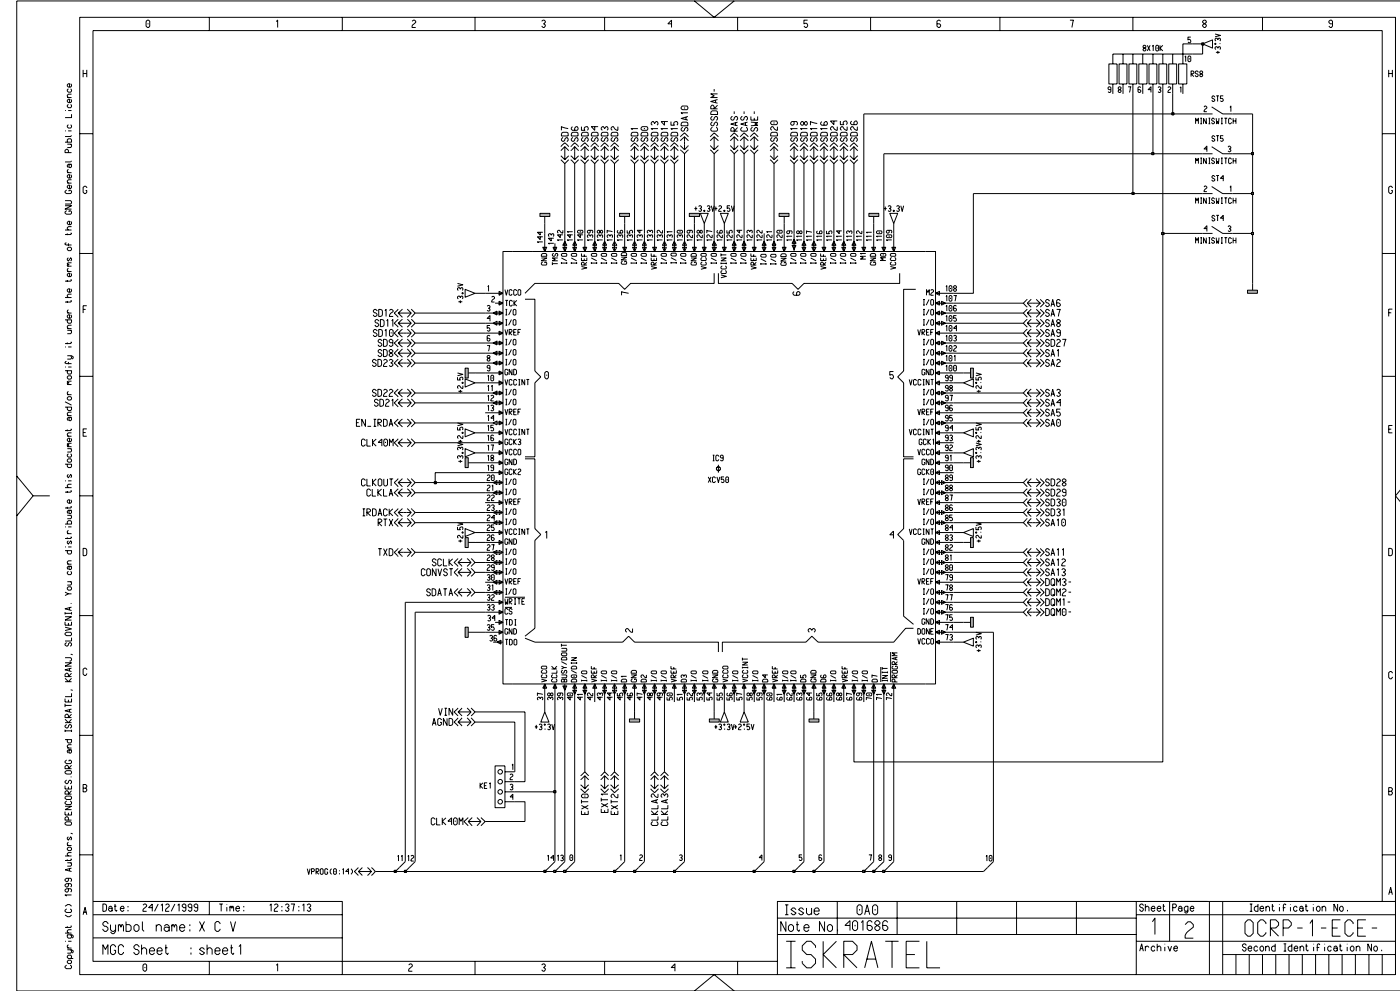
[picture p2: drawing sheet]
<svg xmlns="http://www.w3.org/2000/svg" width="420mm" height="297mm" viewBox="0 0 420 297" stroke-linecap="round" stroke-linejoin="round" font-family="sans-serif">
<g fill="none" stroke="#000" stroke-width=".3">
<path d="M242.9 44l1.1-1.2 1.3 1.2M242.9 45.2l1.1-1.2 1.3 1.2M242.9 47.9l1.1 1.2 1.3-1.2M242.9 46.7l1.1 1.2M244 44v3.9M245.3 46.7l-1.3 1.2M245.9 44l1.2-1.2 1.2 1.2M245.9 45.2l1.2-1.2 1.2 1.2M245.9 47.9l1.2 1.2 1.2-1.2M245.9 46.7l1.2 1.2M247.1 44v3.9M248.3 46.7l-1.2 1.2"/>
<path d="M119.4 119.6l-1.2 1.2 1.2 1.1M120.7 119.6l-1.3 1.2 1.3 1.1M122.1 119.6l1.2 1.2M123.3 119.6l1.2 1.2-1.2 1.1M119.4 120.8h3.9M123.3 120.8l-1.2 1.1M138.5 135.7l.3-.1 .1 .2-.3 .1zM139.5 134.5l2.9 1.2-2.9 1.2zM119.4 146.5l-1.2 1.2 1.2 1.2M119.4 147.7h3.9M120.7 146.5l-1.3 1.2 1.3 1.2M122.1 146.5l1.2 1.2"/>
<path d="M123.3 146.5l1.2 1.2-1.2 1.2M123.3 147.7l-1.2 1.2M217.1 217l.3 .1-.1 .3-.3-.1zM217.2 213.4l1.2 3h-2.4zM140.4 245.1l-1.3 1.1 1.3 1.3M140.4 246.2h3.8M141.6 245.1l-1.2 1.1 1.2 1.3M143 245.1l1.2 1.1M144.2 245.1l1.3 1.1-1.3 1.3M144.2 246.2l-1.2 1.3M353.9 270.2h8.2"/>
</g>
<path d="M291 185h.9v3h-.9z" fill-rule="evenodd" fill="#b3b3b3" stroke="#000" stroke-width=".3"/>
<path d="M288.9 186.5h2.1M193.2 258.3l-2.9 2.9M205.3 258.3l-3.1 2.9" fill="none" stroke="#000" stroke-width=".3"/>
<path d="M188.8 215.5h3v.9h-3z" fill-rule="evenodd" fill="#b3b3b3" stroke="#000" stroke-width=".3"/>
<g fill="none" stroke="#000" stroke-width=".3">
<path d="M360.6 13.2l3-1.2v2.4zM364.3 13.1l.2-.1 .1 .2-.3 .1zM360.6 34.1h3M363.3 32l3.3 2.1h3M204 41l1.3-1.2 1.1 1.2M204 42.2l1.3-1.2 1.1 1.2M204 44.9l1.3 1.2 1.1-1.2M204 43.6l1.3 1.3M205.3 41v3.9M206.4 43.6l-1.1 1.3M213 42.2l1.2-1.2 1.2 1.2M213 44.9l1.2 1.2 1.2-1.2"/>
<path d="M213 41l1.2-1.2 1.2 1.2M213 43.6l1.2 1.3M214.2 41v3.9M215.4 43.6l-1.2 1.3M219 41l1.2-1.2 1.1 1.2M219 42.2l1.2-1.2 1.1 1.2M219 44.9l1.2 1.2 1.1-1.2M219 43.6l1.2 1.3M220.2 41v3.9M221.3 43.6l-1.1 1.3M221.9 41l1.2-1.2 1.3 1.2M221.9 42.2l1.2-1.2 1.3 1.2"/>
<path d="M221.9 44.9l1.2 1.2 1.3-1.2M221.9 43.6l1.2 1.3M223.1 41v3.9M224.4 43.6l-1.3 1.3M225 41l1.2-1.2 1.2 1.2M225 42.2l1.2-1.2 1.2 1.2M225 44.9l1.2 1.2 1.2-1.2M225 43.6l1.2 1.3M226.2 41v3.9M227.4 43.6l-1.2 1.3M119.4 98.7l-1.2 1.2 1.2 1.1M119.4 93.8h3.9"/>
<path d="M119.4 99.9h3.9M119.4 92.7l-1.2 1.1 1.2 1.3M120.7 98.7l-1.3 1.2 1.3 1.1M120.7 92.7l-1.3 1.1 1.3 1.3M122.1 98.7l1.2 1.2M122.1 92.7l1.2 1.1M123.3 98.7l1.2 1.2-1.2 1.1M123.3 92.7l1.2 1.1-1.2 1.3M123.3 99.9l-1.2 1.1M123.3 93.8l-1.2 1.3M138.6 87.7l.3 .1-.1 .3-.3-.1zM139.5 86.7l2.9 1.2-2.9 1.2z"/>
<path d="M308 92.7l-1.1 1.1 1.1 1.3M308 93.8h3.9M308 93.8l1.2 1.3M309.2 92.7l-1.2 1.1M310.8 92.7l1.1 1.1-1.1 1.3M311.9 92.7l1.2 1.1-1.2 1.3M119.4 101.6l-1.2 1.2 1.2 1.2M119.4 104.6l-1.2 1.3 1.2 1.1M119.4 107.6l-1.2 1.2 1.2 1.2M119.4 116.6l-1.2 1.2 1.2 1.2M119.4 102.8h3.9M119.4 105.9h3.9"/>
<path d="M119.4 108.8h3.9M119.4 117.8h3.9M120.7 101.6l-1.3 1.2 1.3 1.2M120.7 104.6l-1.3 1.3 1.3 1.1M120.7 107.6l-1.3 1.2 1.3 1.2M120.7 116.6l-1.3 1.2 1.3 1.2M122.1 101.6l1.2 1.2M122.1 104.6l1.2 1.3M122.1 107.6l1.2 1.2M122.1 116.6l1.2 1.2M123.3 101.6l1.2 1.2-1.2 1.2M123.3 104.6l1.2 1.3-1.2 1.1"/>
<path d="M123.3 107.6l1.2 1.2-1.2 1.2M123.3 116.6l1.2 1.2-1.2 1.2M123.3 102.8l-1.2 1.2M123.3 105.9l-1.2 1.1M123.3 108.8l-1.2 1.2M123.3 117.8l-1.2 1.2M119.4 143.5l-1.2 1.1 1.2 1.3M119.4 144.6h3.9M120.7 143.5l-1.3 1.1 1.3 1.3M122.1 143.5l1.2 1.1M123.3 143.5l1.2 1.1-1.2 1.3M123.3 144.6l-1.2 1.3"/>
<path d="M308 152.4l-1.1 1.2 1.1 1.2M308 149.5l-1.1 1.2 1.1 1.1M308 153.6h3.9M308 153.6l1.2 1.2M308 150.7h3.9M308 150.7l1.2 1.1M309.2 152.4l-1.2 1.2M309.2 149.5l-1.2 1.2M310.8 152.4l1.1 1.2-1.1 1.2M310.8 149.5l1.1 1.2-1.1 1.1M311.9 149.5l1.2 1.2-1.2 1.1M311.9 152.4l1.2 1.2-1.2 1.2"/>
<path d="M308 170.4l-1.1 1.2 1.1 1.1M308 171.6h3.9M308 171.6l1.2 1.1M309.2 170.4l-1.2 1.2M310.8 170.4l1.1 1.2-1.1 1.1M311.9 170.4l1.2 1.2-1.2 1.1M190.3 213.4v2.1M174.1 235.2l1.3 1.2 1.2-1.2M174.1 232.5l1.3-1.2 1.2 1.2M174.1 236.4l1.3 1.2 1.2-1.2M175.4 232.5v3.9M175.4 232.5l-1.3 1.2"/>
<path d="M175.4 232.5l1.2 1.2M180.1 236.4l1.2 1.2 1.2-1.2M180.1 235.2l1.2 1.2 1.2-1.2M180.1 232.5l1.2-1.2 1.2 1.2M181.3 232.5v3.9M181.3 232.5l-1.2 1.2M181.3 232.5l1.2 1.2M124.5 258.3l-3 2.9M297.9 258.3l-3 2.9"/>
</g>
<path d="M161.9 64h3v.9h-3z" fill-rule="evenodd" fill="#b3b3b3" stroke="#000" stroke-width=".3"/>
<path d="M163.4 64.9v2.1" fill="none" stroke="#000" stroke-width=".3"/>
<path d="M185.8 64h3v.9h-3z" fill-rule="evenodd" fill="#b3b3b3" stroke="#000" stroke-width=".3"/>
<path d="M187.3 64.9v2.1" fill="none" stroke="#000" stroke-width=".3"/>
<path d="M206.7 64h3v.9h-3z" fill-rule="evenodd" fill="#b3b3b3" stroke="#000" stroke-width=".3"/>
<g fill="none" stroke="#000" stroke-width=".3">
<path d="M208.2 64.9v2.1M148.4 229.6h3v12.5h-3zM151.4 231.3h3M151.4 234.3h3M151.4 237.3h3M151.4 240.3h3"/>
<circle cx="150" cy="237.3" r=".68"/>
<circle cx="150" cy="234.3" r=".68"/>
<circle cx="150" cy="231.3" r=".68"/>
<circle cx="150" cy="240.3" r=".68"/>
</g>
<path d="M139.5 110.3h.9v3h-.9z" fill-rule="evenodd" fill="#b3b3b3" stroke="#000" stroke-width=".3"/>
<g fill="none" stroke="#000" stroke-width=".3">
<path d="M239.9 44l1.2-1.2 1.2 1.2M239.9 45.2l1.2-1.2 1.2 1.2M239.9 47.9l1.2 1.2 1.2-1.2M239.9 46.7l1.2 1.2M241.1 44v3.9M242.3 46.7l-1.2 1.2M308 95.7l-1.1 1.2 1.1 1.2M308 96.9h3.9M308 96.9l1.2 1.2M309.2 95.7l-1.2 1.2M310.8 95.7l1.1 1.2-1.1 1.2M311.9 95.7l1.2 1.2-1.2 1.2"/>
<path d="M140.4 111.8h2M288.9 114.8l3-1.2v2.4zM292.6 114.6l.3 .1-.1 .2-.2-.1zM288.9 129.7l3-1.1v2.3zM292.6 129.6l.3 .1-.1 .2-.2-.1z"/>
</g>
<path d="M291 110.3h.9v3h-.9z" fill-rule="evenodd" fill="#b3b3b3" stroke="#000" stroke-width=".3"/>
<g fill="none" stroke="#000" stroke-width=".3">
<path d="M201 44l1.2-1.2 1.2 1.2M201 45.2l1.2-1.2 1.2 1.2M201 47.9l1.2 1.2 1.2-1.2M201 46.7l1.2 1.2M202.2 44v3.9M203.4 46.7l-1.2 1.2M360.6 46.1h3M363.3 44l3.3 2.1h3M150.8 75.4h129.7v129.6h-129.7zM163.4 70v5.4l.5-1.3h-1.1l.6 1.3v-1.3M165.8 74.1h1.2l-.6 1.3zM166.4 72.9v2.5"/>
<path d="M168.8 74.1h1.2l-.6 1.3zM169.4 72.3l.6 1.2h-1.2l.6-1.2v1.2M169.4 70v5.4M171.7 74.1h1.2l-.6 1.3zM172.3 70v5.4M172.3 72.3l.6 1.2h-1.2zM174.8 74.1h1.2l-.6 1.3zM175.4 70v5.4M177.7 74.1h1.2l-.6 1.3zM178.3 72.3l.6 1.2h-1.2zM178.3 70v5.4M180.7 74.1h1.2l-.6 1.3z"/>
<path d="M181.3 70v5.4M181.3 72.3l.6 1.2h-1.2zM183.7 74.1h1.2l-.6 1.3zM184.3 72.3l.6 1.2h-1.2l.6-1.2v1.2M184.3 70v5.4M186.7 74.1h1.2l-.6 1.3zM187.3 70v5.4M189.7 74.1h1.2l-.6 1.3zM190.3 72.3l.6 1.2h-1.2l.6-1.2v1.2M190.3 70v5.4M192.6 74.1h1.2l-.6 1.3zM193.2 72.3l.6 1.2h-1.2l.6-1.2v1.2"/>
<path d="M193.2 70v5.4M195.7 74.1h1.2l-.6 1.3zM196.3 70v5.4M198.7 74.1h1.1l-.6 1.3zM199.2 72.3l.6 1.2h-1.1l.5-1.2v1.2M199.2 70v5.4M201.6 74.1h1.2l-.6 1.3zM202.2 72.3l.6 1.2h-1.2l.6-1.2v1.2M202.2 70v5.4M204.7 74.1h1.2l-.6 1.3zM205.3 72.3l.6 1.2h-1.2l.6-1.2v1.2M205.3 70v5.4"/>
<path d="M207.6 74.1h1.2l-.6 1.3zM208.2 70v5.4M210.6 74.1h1.2l-.6 1.3zM211.2 70v5.4M213.6 74.1h1.2l-.6 1.3zM214.2 72.3l.6 1.2h-1.2zM214.2 70v5.4M216.6 74.1h1.2l-.6 1.3zM217.2 70v5.4M219.6 74.1h1.2l-.6 1.3zM220.2 72.3l.6 1.2h-1.2l.6-1.2v1.2M220.2 70v5.4"/>
<path d="M222.5 74.1h1.2l-.6 1.3zM223.1 72.3l.6 1.2h-1.2l.6-1.2v1.2M223.1 70v5.4M225.6 74.1h1.2l-.6 1.3zM226.2 70v5.4M228.5 74.1h1.2l-.6 1.3zM229.1 72.3l.6 1.2h-1.2l.6-1.2v1.2M229.1 70v5.4M231.5 74.1h1.2l-.6 1.3zM232.1 70v5.4M232.1 72.3l.6 1.2h-1.2zM234.6 74.1h1.1l-.6 1.3z"/>
<path d="M235.1 70v5.4M237.5 73.5h1.2l-.6 1.3zM238.1 71.7l.6 1.2h-1.2l.6-1.2v1.2M238.1 70v5.4M240.5 74.1h1.2l-.6 1.3zM241.1 72.3l.6 1.2h-1.2l.6-1.2v1.2M241.1 70v5.4M243.4 74.1h1.3l-.7 1.3zM244 72.3l.7 1.2h-1.3l.6-1.2v1.2M244 70v5.4M246.5 74.1h1.2l-.6 1.3zM247.1 70v5.4"/>
<path d="M249.5 74.1h1.1l-.6 1.3zM250 72.3l.6 1.2h-1.1l.5-1.2v1.2M250 70v5.4M252.4 74.1h1.2l-.6 1.3zM253 72.3l.6 1.2h-1.2l.6-1.2v1.2M253 70v5.4M255.5 74.1h1.2l-.6 1.3zM256.1 72.3l.6 1.2h-1.2l.6-1.2v1.2M256.1 70v5.4M258.4 74.1h1.2l-.6 1.3zM259 70v5.4M261.4 74.1h1.2l-.6 1.3z"/>
<path d="M262 70v5.4M264.4 74.1h1.2l-.6 1.3zM265 70v5.4M267.4 74.1h1.2l-.6 1.3zM268 70v5.4M145.5 93.8h5.3l-1.2 .6v-1.2l1.2 .6h-1.2M145.5 99.9h5.3M145.5 96.9h5.3M145.5 87.9h5.3M147.9 96.9l1.1-.6v1.2zM147.9 93.8l1.1-.6v1.2l-1.1-.6h1.1M148.4 90.9h2.4"/>
<path d="M149.6 96.3l1.2 .6-1.2 .6zM149.6 87.3l1.2 .6-1.2 .6zM149.6 90.3l1.2 .6-1.2 .6zM149.6 99.3l1.2 .6-1.2 .5zM157.4 89.7h3v21.5l1.8 1.8-1.8 1.8v22.1h-3M188.5 87.9l-2.1-.5v1.1M214.2 81.9v3h-25.1l-1.8 1.8-1.8-1.8h-25.1l-3 3M215.4 81.9v3h22.1l1.8 1.8 1.8-1.8h28.7v-3M238.1 87.4l-.3 .3 .3 .8h1.5l.3-.8-.3-.3h-.4l-.3 .3v.8M274.6 86.7h-3.6v24.5l-1.8 1.8 1.8 1.8v22.1h2.9M280.5 90.9l1.2-.6v1.2zM280.5 99.9l1.2-.6v1.1z"/>
<path d="M280.5 96.9l1.2-.6v1.2zM280.5 93.8l1.2-.6v1.2zM280.5 87.9l1.2-.6v1.2zM280.5 90.9h5.4M280.5 99.9h5.4M280.5 96.9h5.4M280.5 93.8h5.4M280.5 87.9h5.4M282.3 96.9h1.2l-1.2-.6v1.2l1.2-.6M282.3 93.8h1.2l-1.2-.6v1.2l1.2-.6M282.3 90.3l1.2 .6-1.2 .6zM145.5 114.8h5.3l-1.2 .6v-1.2l1.2 .6h-1.2"/>
<path d="M145.5 105.9h5.3l-1.2 .6v-1.2l1.2 .6h-1.2M145.5 111.8h5.3M145.5 117.8h5.3M145.5 102.8h5.3M145.5 108.8h5.3M147.9 108.8l1.1-.6v1.2zM147.9 102.8l1.1-.6v1.2zM147.9 105.9l1.1-.6v1.2zM147.9 117.8l1.1-.6v1.2zM149.6 102.2l1.2 .6-1.2 .6zM149.6 108.2l1.2 .6-1.2 .6zM149.6 111.2l1.2 .6-1.2 .6z"/>
<path d="M149.6 117.2l1.2 .6-1.2 .6zM163.4 111.7l.4-.3h.3l.4 .3v1.4l-.4 .5h-.3l-.4-.5zM163.9 112.3v.3M267.9 111.4h-1.1v1.1l.8-.2 .3 .8-.3 .5h-.4l-.4-.5M280.5 111.8h5.4M280.5 117.8h5.4M280.5 102.8h5.4M280.5 102.8l1.2-.6v1.2zM280.5 111.8l1.2-.6v1.2zM280.5 114.8l1.2-.6v1.2zM280.5 117.8l1.2-.6v1.2zM280.5 114.8h5.4"/>
<path d="M281.7 105.9h-1.2l1.2 .6v-1.2l-1.2 .6h5.4M281.7 108.8h-1.2l1.2 .6v-1.2l-1.2 .6h5.4M282.3 117.2l1.2 .6-1.2 .6zM282.3 102.2l1.2 .6-1.2 .6zM282.3 105.3l1.2 .6-1.2 .6zM282.3 108.2l1.2 .6-1.2 .6zM288.9 111.8h2.1M119.4 131.5l-1.2 1.2 1.2 1.2M119.4 132.7h3.9M120.7 131.5l-1.3 1.2 1.3 1.2M122.1 131.5l1.2 1.2M123.3 131.5l1.2 1.2-1.2 1.2"/>
<path d="M123.3 132.7l-1.2 1.2M145.5 120.8h5.3l-1.2 .6v-1.2l1.2 .6h-1.2M145.5 123.7h5.3l-1.2 .6v-1.2l1.2 .6h-1.2M145.5 132.7h5.3M145.5 126.8h5.3M145.5 135.7h5.3M145.5 129.7h5.3M145.5 138.7h5.3M147.9 126.8l1.1-.6v1.2zM147.9 120.8l1.1-.6v1.2zM149.6 126.2l1.2 .6-1.2 .6zM149.6 129.1l1.2 .6-1.2 .6z"/>
<path d="M149.6 132.1l1.2 .6-1.2 .6zM149.6 135.1l1.2 .6-1.2 .6zM149.6 138.1l1.2 .6-1.2 .6zM157.4 137.5h3v20.9l1.8 1.8-1.8 1.8v26.3l-3 2.4M215.1 140l.6-.1 .3 .3v.5l-.3 .4h-.5l-.4-.4v-.5zM215.4 139.3v2.4M273.9 137.5h-2.9v20.9l-1.8 1.8 1.8 1.8v22.7l2.9 2.4M280.5 135.7l1.2-.6v1.2zM280.5 132.7h5.4M280.5 126.8h5.4M280.5 126.8l1.2-.6v1.2zM280.5 129.7l1.2-.6v1.2z"/>
<path d="M280.5 132.7l1.2-.6v1.2zM280.5 138.7l1.2-.6v1.2zM280.5 135.7h5.4M280.5 129.7h5.4M280.5 138.7h5.4M281.7 120.8h-1.2l1.2 .6v-1.2l-1.2 .6h5.4M281.7 123.7h-1.2l1.2 .6v-1.2l-1.2 .6h5.4M282.3 120.2l1.2 .6-1.2 .6zM282.3 126.2l1.2 .6-1.2 .6zM308 125.6l-1.1 1.2 1.1 1.2M308 126.8h3.9M308 126.8l1.2 1.2"/>
<path d="M309.2 125.6l-1.2 1.2M310.8 125.6l1.1 1.2-1.1 1.2M311.9 125.6l1.2 1.2-1.2 1.2M138.5 159.5h.3l.1 .2-.3 .1zM139.5 158.4l2.9 1.2-2.9 1.2zM145.5 147.7h5.3l-1.2 .6v-1.2l1.2 .6h-1.2M145.5 150.7h5.3l-1.2 .5v-1.1l1.2 .6h-1.2M145.5 156.7h5.3l-1.2 .6v-1.2l1.2 .6h-1.2M145.5 141.7h5.3M145.5 153.6h5.3M145.5 144.6h5.3M145.5 159.6h5.3"/>
<path d="M147.9 144.6l1.1-.6v1.2zM147.9 147.7l1.1-.6v1.2zM147.9 153.6l1.1-.6v1.2zM147.9 156.7l1.1-.6v1.2zM149.6 141.1l1.2 .6-1.2 .6zM149.6 144l1.2 .6-1.2 .6zM149.6 153l1.2 .6-1.2 .6zM149.6 159l1.2 .6-1.2 .6zM163.5 159.6l.4-.4v2.2M280.5 141.7l1.2-.6v1.2zM280.5 144.6l1.2-.6v1.2zM280.5 150.7l1.2-.6v1.1z"/>
<path d="M280.5 153.6l1.2-.6v1.2zM280.5 159.6l1.2-.6v1.2zM280.5 150.7h5.4M280.5 141.7h5.4M280.5 153.6h5.4M280.5 144.6h5.4M280.5 159.6h5.4M281.7 147.7h-1.2l1.2 .6v-1.2l-1.2 .6h5.4M281.7 156.7h-1.2l1.2 .6v-1.2l-1.2 .6h5.4M282.3 147.1l1.2 .6-1.2 .6zM282.3 153l1.2 .6-1.2 .6zM282.3 156.1l1.2 .6-1.2 .6z"/>
<path d="M282.3 144l1.2 .6-1.2 .6zM308 155.4l-1.1 1.3 1.1 1.1M308 156.7h3.9M308 156.7l1.2 1.1M309.2 155.4l-1.2 1.3M310.8 155.4l1.1 1.3-1.1 1.1M311.9 155.4l1.2 1.3-1.2 1.1M145.5 174.5h5.3l-1.2 .6v-1.2l1.2 .6h-1.2M145.5 165.6h5.3M145.5 171.6h5.3M145.5 177.6h5.3M145.5 168.6h5.3"/>
<path d="M145.5 162.6h5.3M147.9 174.5l1.1-.6v1.2zM147.9 177.6l1.1-.6v1.2l-1.1-.6h1.1M147.9 165.6l1.1-.6v1.2l-1.1-.6h1.1M147.9 168.6l1.1-.6v1.2l-1.1-.6h1.1M147.9 171.6l1.1-.6v1.2l-1.1-.6h1.1M149.6 171l1.2 .6-1.2 .6zM149.6 177l1.2 .6-1.2 .6zM149.6 162l1.2 .6-1.2 .6zM149.6 165l1.2 .6-1.2 .6zM149.6 168l1.2 .6-1.2 .6zM149.6 179.9l1.2 .6-1.2 .6z"/>
<path d="M151.4 179h6M267.9 160.3h-1.1l1.1-1.1v2.2M280.5 165.6h5.4M280.5 165.6l1.2-.6v1.2zM280.5 171.6l1.2-.6v1.2zM280.5 171.6h5.4M281.7 174.5h-1.2l1.2 .6v-1.2l-1.2 .6h5.4M281.7 177.6h-1.2l1.2 .6v-1.2l-1.2 .6h5.4M281.7 168.6h-1.2l1.2 .6v-1.2l-1.2 .6h5.4M281.7 162.6h-1.2l1.2 .6v-1.2l-1.2 .6h5.4M282.3 179.9l1.2 .6-1.2 .6zM282.3 171l1.2 .6-1.2 .6z"/>
<path d="M282.3 177l1.2 .6-1.2 .6zM282.3 168l1.2 .6-1.2 .6zM282.3 165l1.2 .6-1.2 .6zM308 164.4l-1.1 1.2 1.1 1.2M308 165.6h3.9M308 165.6l1.2 1.2M309.2 164.4l-1.2 1.2M310.8 164.4l1.1 1.2-1.1 1.2M311.9 164.4l1.2 1.2-1.2 1.2M145.5 180.5h5.3M145.5 183.5h5.3M145.5 189.5h5.3"/>
<path d="M147.9 192.5h2.9M148.4 186.5h2.4l-1.2 .6v-1.1l1.2 .5h-1.2M149 192.5l1.2-.6v1.2zM149.6 182.9l1.2 .6-1.2 .6zM149.6 188.9l1.2 .6-1.2 .6zM151.4 182.1h2.1M157.4 191.3l3 1.2h26.3l1.8-1.8 1.8 1.8h25.1v2.9M189.7 188.4v1.1l-.7-.2-.8-.9h-.3l-.3 .4 .3 .7M242.7 189.5l-.4-.4v-.3l.4-.4h.3l.4 .5 .4-.5h.3l.4 .4-.4 .7M264.1 199.9v4.5M267.1 195.4v9M273.9 188.3h-2.3l-3.6 4.2h-22.7l-1.9-1.8-1.7 1.8h-25.1v2.9"/>
<path d="M280.5 189.5l1.2-.6v1.2zM280.5 180.5h5.4M280.5 183.5h5.4M280.5 180.5l1.2-.6v1.2zM280.5 183.5l1.2-.6v1.2zM280.5 192.5l1.2-.6v1.2zM280.5 189.5h5.4M280.5 192.5h5.4M281.7 186.5h-1.2l1.2 .6v-1.1l-1.2 .5h5.4M282.3 182.9l1.2 .6-1.2 .6zM282.3 188.9l1.2 .6-1.2 .6zM137.4 215.2l-1.2 1.2 1.2 1.2"/>
<path d="M137.4 216.4h3.9M138.5 215.2l-1.1 1.2 1.1 1.2M140.1 215.2l1.2 1.2M141.3 215.2l1.1 1.2-1.1 1.2M141.3 216.4l-1.2 1.2M163.4 205v5.4M163.4 205l.5 1.3h-1.1zM166.4 205v5.4M166.4 205l.6 1.3h-1.2zM169.4 205.6v1.3l.6-1.3h-1.2l.6 1.3M169.4 205v5.4M171.7 206.9h1.2l-.6 1.2z"/>
<path d="M172.3 205l.6 1.3h-1.2zM172.3 205v5.4M175.4 205l.6 1.3h-1.2zM175.4 206.9v1.2l.6-1.2h-1.2l.6 1.2M175.4 205v5.4M178.3 206.3v-1.3l-.6 1.3h1.2l-.6-1.3v5.4M180.7 206.9h1.2l-.6 1.2zM181.3 205l.6 1.3h-1.2zM181.3 205v5.4M184.3 205l.6 1.3h-1.2zM184.3 206.9v1.2l.6-1.2h-1.2l.6 1.2M184.3 205v5.4"/>
<path d="M187.3 205l.6 1.3h-1.2zM187.3 206.9v1.2l.6-1.2h-1.2l.6 1.2M187.3 205v5.4M190.3 205v5.4M190.3 205l.6 1.3h-1.2zM193.2 205l.6 1.3h-1.2zM193.2 206.9v1.2l.6-1.2h-1.2l.6 1.2M193.2 205v5.4M196.3 205l.6 1.3h-1.2zM196.3 206.9v1.2l.6-1.2h-1.2l.6 1.2M196.3 205v5.4M199.2 206.9v1.2l.6-1.2h-1.1l.5 1.2"/>
<path d="M199.2 205v5.4M199.2 205l.6 1.3h-1.1zM202.2 205l.6 1.3h-1.2zM202.2 205v5.4M205.3 206.3v-1.3l-.6 1.3h1.2l-.6-1.3v5.4M205.3 206.9v1.2l.6-1.2h-1.2l.6 1.2M207.6 206.9h1.2l-.6 1.2zM208.2 205l.6 1.3h-1.2zM208.2 205v5.4M211.2 205l.6 1.3h-1.2zM211.2 206.9v1.2l.6-1.2h-1.2l.6 1.2M211.2 205v5.4"/>
<path d="M214.2 205v5.4M214.2 205l.6 1.3h-1.2zM217.2 205v5.4M217.2 205l.6 1.3h-1.2zM220.2 205l.6 1.3h-1.2zM220.2 206.9v1.2l.6-1.2h-1.2l.6 1.2M220.2 205v5.4M223.1 205l.6 1.3h-1.2zM223.1 205v5.4M226.2 205l.6 1.3h-1.2zM226.2 206.9v1.2l.6-1.2h-1.2l.6 1.2M226.2 205v5.4"/>
<path d="M229.1 205l.6 1.3h-1.2zM229.1 206.9v1.2l.6-1.2h-1.2l.6 1.2M229.1 205v5.4M232.1 205l.6 1.3h-1.2zM232.1 205v5.4M235.1 205l.6 1.3h-1.1zM235.1 206.9v1.2l.6-1.2h-1.1l.5 1.2M235.1 205v5.4M238.1 205l.6 1.3h-1.2zM238.1 206.9v1.2l.6-1.2h-1.2l.6 1.2M238.1 205v5.4M241.1 205l.6 1.3h-1.2z"/>
<path d="M241.1 206.9v1.2l.6-1.2h-1.2l.6 1.2M241.1 205v5.4M244 205l.7 1.3h-1.3zM244 205v5.4M246.5 206.9h1.2l-.6 1.2zM247.1 205l.6 1.3h-1.2zM247.1 205v5.4M250 205l.6 1.3h-1.1zM250 206.9v1.2l.6-1.2h-1.1l.5 1.2M250 205v5.4M253 205l.6 1.3h-1.2zM253 205v5.4"/>
<path d="M256.1 205l.6 1.3h-1.2zM256.1 206.9v1.2l.6-1.2h-1.2l.6 1.2M256.1 205v5.4M259 205l.6 1.3h-1.2zM259 206.9v1.2l.6-1.2h-1.2l.6 1.2M259 205v5.4M262 205l.6 1.3h-1.2zM262 206.9v1.2l.6-1.2h-1.2l.6 1.2M262 205v5.4M265 205l.6 1.3h-1.2zM265 206.9v1.2l.6-1.2h-1.2l.6 1.2M265 205v5.4"/>
<path d="M268 205l.6 1.3h-1.2zM268 205v5.4M183.1 236.4l1.2 1.2 1.2-1.2M183.1 235.2l1.2 1.2 1.2-1.2M183.1 232.5l1.2-1.2 1.2 1.2M184.3 232.5v3.9M184.3 232.5l-1.2 1.2M184.3 232.5l1.2 1.2"/>
</g>
<path d="M139.5 137.2h.9v3h-.9z" fill-rule="evenodd" fill="#b3b3b3" stroke="#000" stroke-width=".3"/>
<path d="M140.4 138.7h2M288.9 192.5l3-1.2v2.4zM292.6 192.4l.2-.1 .1 .3h-.3zM163.3 217l.2 .1-.1 .3-.2-.1zM163.4 213.4l1.2 3h-2.4zM223 217l.3 .1-.1 .3-.2-.1zM223.1 213.4l1.3 3h-2.5z" fill="none" stroke="#000" stroke-width=".3"/>
<path d="M291 161.1h.9v3h-.9z" fill-rule="evenodd" fill="#b3b3b3" stroke="#000" stroke-width=".3"/>
<path d="M288.9 162.6h2.1" fill="none" stroke="#000" stroke-width=".3"/>
<path d="M291 137.2h.9v3h-.9z" fill-rule="evenodd" fill="#b3b3b3" stroke="#000" stroke-width=".3"/>
<g fill="none" stroke="#000" stroke-width=".3">
<path d="M168.2 45.2l1.2-1.2 1.1 1.2M168.2 47.9l1.2 1.2 1.1-1.2M168.2 44l1.2-1.2 1.1 1.2M168.2 46.7l1.2 1.2M169.4 44v3.9M170.5 46.7l-1.1 1.2M171.1 45.2l1.2-1.2 1.2 1.2M171.1 47.9l1.2 1.2 1.2-1.2M171.1 44l1.2-1.2 1.2 1.2M171.1 46.7l1.2 1.2M172.3 44v3.9M173.5 46.7l-1.2 1.2"/>
<path d="M174.1 44l1.3-1.2 1.2 1.2M174.1 45.2l1.3-1.2 1.2 1.2M174.1 47.9l1.3 1.2 1.2-1.2M174.1 46.7l1.3 1.2M175.4 44v3.9M176.6 46.7l-1.2 1.2M192.1 45.2l1.1-1.2 1.3 1.2M192.1 47.9l1.1 1.2 1.3-1.2M192.1 44l1.1-1.2 1.3 1.2M192.1 46.7l1.1 1.2M193.2 44v3.9M194.5 46.7l-1.3 1.2"/>
<path d="M195.1 44l1.2-1.2 1.2 1.2M195.1 45.2l1.2-1.2 1.2 1.2M195.1 47.9l1.2 1.2 1.2-1.2M195.1 46.7l1.2 1.2M196.3 44v3.9M197.5 46.7l-1.2 1.2M198.1 45.2l1.1-1.2 1.2 1.2M198.1 47.9l1.1 1.2 1.2-1.2M198.1 44l1.1-1.2 1.2 1.2M198.1 46.7l1.1 1.2M199.2 44v3.9M200.4 46.7l-1.2 1.2"/>
<path d="M119.4 95.7l-1.2 1.2 1.2 1.2M119.4 96.9h3.9M120.7 95.7l-1.3 1.2 1.3 1.2M122.1 95.7l1.2 1.2M123.3 95.7l1.2 1.2-1.2 1.2M123.3 96.9l-1.2 1.2M308 98.7l-1.1 1.2 1.1 1.1M308 89.7l-1.1 1.2 1.1 1.2M308 99.9h3.9M308 99.9l1.2 1.1M308 90.9h3.9M308 90.9l1.2 1.2"/>
<path d="M309.2 98.7l-1.2 1.2M309.2 89.7l-1.2 1.2M310.8 98.7l1.1 1.2-1.1 1.1M310.8 89.7l1.1 1.2-1.1 1.2M311.9 98.7l1.2 1.2-1.2 1.1M311.9 89.7l1.2 1.2-1.2 1.2M119.4 125.6l-1.2 1.2 1.2 1.2M119.4 126.8h3.9M120.7 125.6l-1.3 1.2 1.3 1.2M122.1 125.6l1.2 1.2M123.3 125.6l1.2 1.2-1.2 1.2M123.3 126.8l-1.2 1.2"/>
<path d="M288.9 138.7h2.1M119.4 155.4l-1.2 1.3 1.2 1.1M119.4 156.7h3.9M120.7 155.4l-1.3 1.3 1.3 1.1M122.1 155.4l1.2 1.3M123.3 155.4l1.2 1.3-1.2 1.1M123.3 156.7l-1.2 1.1M308 146.5l-1.1 1.2 1.1 1.2M308 143.5l-1.1 1.1 1.1 1.3M308 147.7h3.9M308 147.7l1.2 1.2M308 144.6h3.9"/>
<path d="M308 144.6l1.2 1.3M309.2 146.5l-1.2 1.2M309.2 143.5l-1.2 1.1M310.8 146.5l1.1 1.2-1.1 1.2M310.8 143.5l1.1 1.1-1.1 1.3M311.9 146.5l1.2 1.2-1.2 1.2M311.9 143.5l1.2 1.1-1.2 1.3M137.4 176.4l-1.2 1.2 1.2 1.2M137.4 177.6h3.9M137.4 170.4l-1.2 1.2 1.2 1.1M137.4 171.6h3.9M138.5 176.4l-1.1 1.2 1.1 1.2"/>
<path d="M138.5 170.4l-1.1 1.2 1.1 1.1M140.1 176.4l1.2 1.2M140.1 170.4l1.2 1.2M141.3 176.4l1.1 1.2-1.1 1.2M141.3 170.4l1.1 1.2-1.1 1.1M141.3 177.6l-1.2 1.2M141.3 171.6l-1.2 1.1M121.5 258.3l-2.9 2.9M169.4 258.3l-3 2.9M172.3 258.3l-2.9 2.9M187.3 258.3l-3 2.9M229.1 258.3l-2.9 2.9"/>
<path d="M265 258.3l-3 2.9M268 258.3l-3 2.9M107.5 260l-1.2 1.2 1.2 1.2M107.5 261.2h3.9M108.7 260l-1.2 1.2 1.2 1.2M110.2 260l1.2 1.2M111.4 260l1.2 1.2-1.2 1.2M111.4 261.2l-1.2 1.2"/>
</g>
<path d="M212.7 215.5h3v.9h-3z" fill-rule="evenodd" fill="#b3b3b3" stroke="#000" stroke-width=".3"/>
<path d="M214.2 213.4v2.1" fill="none" stroke="#000" stroke-width=".3"/>
<path d="M139.5 188h.9v3h-.9z" fill-rule="evenodd" fill="#b3b3b3" stroke="#000" stroke-width=".3"/>
<g fill="none" stroke="#000" stroke-width=".3">
<path d="M308 179.4l-1.1 1.1 1.1 1.2M308 176.4l-1.1 1.2 1.1 1.2M308 173.3l-1.1 1.2 1.1 1.2M308 177.6h3.9M308 177.6l1.2 1.2M308 174.5h3.9M308 174.5l1.2 1.2M309.2 179.4l-1.2 1.1M309.2 176.4l-1.2 1.2M309.2 173.3l-1.2 1.2M310.8 179.4l1.1 1.1-1.1 1.2M310.8 176.4l1.1 1.2-1.1 1.2"/>
<path d="M310.8 173.3l1.1 1.2-1.1 1.2M311.9 179.4l1.2 1.1-1.2 1.2M311.9 176.4l1.2 1.2-1.2 1.2M311.9 173.3l1.2 1.2-1.2 1.2M140.4 189.5h2M308 182.3l-1.1 1.2 1.1 1.2M308 180.5h3.9M308 180.5l1.2 1.2M308 183.5h3.9M308 183.5l1.2 1.2M309.2 182.3l-1.2 1.2M310.8 182.3l1.1 1.2-1.1 1.2"/>
<path d="M311.9 182.3l1.2 1.2-1.2 1.2"/>
</g>
<path d="M242.6 215.5h3v.9h-3z" fill-rule="evenodd" fill="#b3b3b3" stroke="#000" stroke-width=".3"/>
<path d="M308 116.6l-1.1 1.2 1.1 1.2M308 117.8h3.9M308 117.8l1.2 1.2M309.2 116.6l-1.2 1.2M310.8 116.6l1.1 1.2-1.1 1.2M311.9 116.6l1.2 1.2-1.2 1.2M244 213.4v2.1" fill="none" stroke="#000" stroke-width=".3"/>
<path d="M374.1 87h2.9v.9h-2.9z" fill-rule="evenodd" fill="#b3b3b3" stroke="#000" stroke-width=".3"/>
<g fill="none" stroke="#000" stroke-width=".3">
<path d="M332.5 19.2h2.5v6h-2.5zM335.6 19.2h2.3v6h-2.3zM336.7 16.2v3M338.5 19.2h2.4v6h-2.4zM339.7 16.2v3M341.5 19.2h2.4v6h-2.4zM342.7 16.2v3M344.5 19.2h2.4v6h-2.4zM345.7 16.2v3M347.5 19.2h2.4v6h-2.4zM348.7 16.2v3M350.5 19.2h2.3v6h-2.3z"/>
<path d="M351.6 16.2v3M353.4 19.2h2.5v6h-2.5zM357.7 16.2h-24v3M357.7 13.2h-3v6M333.7 25.2v2.9M336.7 25.2v2.9M339.7 25.2v2.9M342.7 25.2v2.9M345.7 25.2v2.9M348.7 25.2v2.9M351.6 25.2v2.9M354.7 25.2v2.9"/>
<path d="M360.6 58h3M363.3 55.9l3.3 2.1h3M360.6 70h3M363.3 67.8l3.3 2.2h3M375.6 84.9v2.1M308 119.6l-1.1 1.2 1.1 1.1M309.2 119.6l-1.2 1.2M310.8 119.6l1.1 1.2-1.1 1.1M311.9 119.6l1.2 1.2-1.2 1.1M308 122.5l-1.1 1.2 1.1 1.2M308 123.7h3.9M308 123.7l1.2 1.2"/>
<path d="M308 120.8h3.9M308 120.8l1.2 1.1M309.2 122.5l-1.2 1.2M310.8 122.5l1.1 1.2-1.1 1.2M311.9 122.5l1.2 1.2-1.2 1.2"/>
</g>
<path d="M139.5 161.1h.9v3h-.9z" fill-rule="evenodd" fill="#b3b3b3" stroke="#000" stroke-width=".3"/>
<g fill="none" stroke="#000" stroke-width=".3">
<path d="M308 101.6l-1.1 1.2 1.1 1.2M308 102.8h3.9M308 102.8l1.2 1.2M309.2 101.6l-1.2 1.2M310.8 101.6l1.1 1.2-1.1 1.2M311.9 101.6l1.2 1.2-1.2 1.2M137.4 167.4l-1.2 1.2 1.2 1.2M137.4 168.6h3.9M138.5 167.4l-1.1 1.2 1.1 1.2M140.1 167.4l1.2 1.2M140.4 162.6h2M141.3 167.4l1.1 1.2-1.1 1.2"/>
<path d="M141.3 168.6l-1.2 1.2M308 167.4l-1.1 1.2 1.1 1.2M308 168.6h3.9M308 168.6l1.2 1.2M309.2 167.4l-1.2 1.2M310.8 167.4l1.1 1.2-1.1 1.2M311.9 167.4l1.2 1.2-1.2 1.2"/>
</g>
<path d="M233.6 64h3v.9h-3z" fill-rule="evenodd" fill="#b3b3b3" stroke="#000" stroke-width=".3"/>
<path d="M235.1 64.9v2.1" fill="none" stroke="#000" stroke-width=".3"/>
<path d="M260.5 64h3v.9h-3z" fill-rule="evenodd" fill="#b3b3b3" stroke="#000" stroke-width=".3"/>
<g fill="none" stroke="#000" stroke-width=".3">
<path d="M177.2 45.2l1.1-1.2 1.2 1.2M177.2 47.9l1.1 1.2 1.2-1.2M177.2 44l1.1-1.2 1.2 1.2M177.2 46.7l1.1 1.2M178.3 44v3.9M179.5 46.7l-1.2 1.2M180.1 45.2l1.2-1.2 1.2 1.2M180.1 47.9l1.2 1.2 1.2-1.2M180.1 44l1.2-1.2 1.2 1.2M180.1 46.7l1.2 1.2M181.3 44v3.9M182.5 46.7l-1.2 1.2"/>
<path d="M183.1 45.2l1.2-1.2 1.2 1.2M183.1 47.9l1.2 1.2 1.2-1.2M183.1 44l1.2-1.2 1.2 1.2M183.1 46.7l1.2 1.2M184.3 44v3.9M185.5 46.7l-1.2 1.2M189.1 45.2l1.2-1.2 1.2 1.2M189.1 47.9l1.2 1.2 1.2-1.2M189.1 44l1.2-1.2 1.2 1.2M189.1 46.7l1.2 1.2M190.3 44v3.9M191.5 46.7l-1.2 1.2"/>
<path d="M230.9 45.2l1.2-1.2 1.2 1.2M230.9 47.9l1.2 1.2 1.2-1.2M230.9 44l1.2-1.2 1.2 1.2M230.9 46.7l1.2 1.2M232.1 44v3.9M233.3 46.7l-1.2 1.2M236.9 45.2l1.2-1.2 1.2 1.2M236.9 47.9l1.2 1.2 1.2-1.2M236.9 44l1.2-1.2 1.2 1.2M236.9 46.7l1.2 1.2M238.1 44v3.9M239.3 46.7l-1.2 1.2"/>
<path d="M248.9 44l1.1-1.2 1.2 1.2M248.9 45.2l1.1-1.2 1.2 1.2M248.9 47.9l1.1 1.2 1.2-1.2M248.9 46.7l1.1 1.2M250 44v3.9M251.2 46.7l-1.2 1.2M251.8 45.2l1.2-1.2 1.3 1.2M251.8 47.9l1.2 1.2 1.3-1.2M251.8 44l1.2-1.2 1.3 1.2M251.8 46.7l1.2 1.2M253 44v3.9M254.3 46.7l-1.3 1.2"/>
<path d="M254.9 45.2l1.2-1.2 1.1 1.2M254.9 47.9l1.2 1.2 1.1-1.2M254.9 44l1.2-1.2 1.1 1.2M254.9 46.7l1.2 1.2M256.1 44v3.9M257.2 46.7l-1.1 1.2M210 64h2.4l-1.2 3zM211 63.1l.3-.1 .1 .3-.3 .1zM216 64h2.4l-1.2 3zM217 63.1l.3-.1 .1 .3-.3 .1zM262 64.9v2.1M266.8 64h2.4l-1.2 3z"/>
<path d="M267.8 63.1l.3-.1 .1 .3-.3 .1zM138.5 114.7l.3-.1 .1 .2-.3 .1zM139.5 113.6l2.9 1.2-2.9 1.2zM308 104.6l-1.1 1.3 1.1 1.1M308 107.6l-1.1 1.2 1.1 1.2M308 105.9h3.9M308 105.9l1.2 1.1M308 108.8h3.9M308 108.8l1.2 1.2M309.2 104.6l-1.2 1.3M309.2 107.6l-1.2 1.2M310.8 104.6l1.1 1.3-1.1 1.1"/>
<path d="M310.8 107.6l1.1 1.2-1.1 1.2M311.9 104.6l1.2 1.3-1.2 1.1M311.9 107.6l1.2 1.2-1.2 1.2M138.5 129.7l.3-.1 .1 .2-.3 .1zM139.5 128.6l2.9 1.1-2.9 1.2zM288.9 135.7l3-1.2v2.4zM292.6 135.6l.3 .1-.1 .2-.2-.1zM119.4 152.4l-1.2 1.2 1.2 1.2M119.4 153.6h3.9M120.7 152.4l-1.3 1.2 1.3 1.2M122.1 152.4l1.2 1.2M123.3 152.4l1.2 1.2-1.2 1.2"/>
<path d="M123.3 153.6l-1.2 1.2M288.9 159.6l3-1.2v2.4zM292.6 159.5h.3l-.1 .3-.2-.1zM119.4 164.4l-1.2 1.2 1.2 1.2M119.4 165.6h3.9M120.7 164.4l-1.3 1.2 1.3 1.2M122.1 164.4l1.2 1.2M123.3 164.4l1.2 1.2-1.2 1.2M123.3 165.6l-1.2 1.2M137.4 212.2l-1.2 1.2 1.2 1.2M137.4 213.4h3.9M138.5 212.2l-1.1 1.2 1.1 1.2"/>
<path d="M140.1 212.2l1.2 1.2M141.3 212.2l1.1 1.2-1.1 1.2M141.3 213.4l-1.2 1.2M195.1 235.2l1.2 1.2 1.2-1.2M195.1 232.5l1.2-1.2 1.2 1.2M195.1 236.4l1.2 1.2 1.2-1.2M196.3 232.5v3.9M196.3 232.5l-1.2 1.2M196.3 232.5l1.2 1.2M198.1 236.4l1.1 1.2 1.2-1.2M198.1 235.2l1.1 1.2 1.2-1.2M198.1 232.5l1.1-1.2 1.2 1.2"/>
<path d="M199.2 232.5v3.9M199.2 232.5l-1.1 1.2M199.2 232.5l1.2 1.2M166.4 258.3l-3 2.9M241.1 258.3l-3 2.9M247.1 258.3l-3.1 2.9M262 258.3l-3 2.9M112.6 261.2h6"/>
</g>
<path d="M118.2 260.9h.6v.6h-.6z" fill-rule="evenodd" fill="#c2c2c2" stroke="#000" stroke-width=".3"/>
<path d="M118.2 260.9h.6v.6h-.6zM118.6 261.2h2.9" fill="none" stroke="#000" stroke-width=".3"/>
<path d="M121.3 260.9h.6v.6h-.6z" fill-rule="evenodd" fill="#c2c2c2" stroke="#000" stroke-width=".3"/>
<path d="M121.3 260.9h.6v.6h-.6zM121.5 261.2h41.9" fill="none" stroke="#000" stroke-width=".3"/>
<path d="M163.1 260.9h.6v.6h-.6z" fill-rule="evenodd" fill="#c2c2c2" stroke="#000" stroke-width=".3"/>
<path d="M163.1 260.9h.6v.6h-.6zM163.4 261.2h3" fill="none" stroke="#000" stroke-width=".3"/>
<path d="M166.1 260.9h.6v.6h-.6z" fill-rule="evenodd" fill="#c2c2c2" stroke="#000" stroke-width=".3"/>
<path d="M166.1 260.9h.6v.6h-.6zM166.4 261.2h3" fill="none" stroke="#000" stroke-width=".3"/>
<path d="M169 260.9h.7v.6h-.7z" fill-rule="evenodd" fill="#c2c2c2" stroke="#000" stroke-width=".3"/>
<path d="M169 260.9h.7v.6h-.7zM169.4 261.2h14.9" fill="none" stroke="#000" stroke-width=".3"/>
<path d="M184 260.9h.6v.6h-.6z" fill-rule="evenodd" fill="#c2c2c2" stroke="#000" stroke-width=".3"/>
<path d="M184 260.9h.6v.6h-.6zM184.3 261.2h6" fill="none" stroke="#000" stroke-width=".3"/>
<path d="M190 260.9h.6v.6h-.6z" fill-rule="evenodd" fill="#c2c2c2" stroke="#000" stroke-width=".3"/>
<path d="M190 260.9h.6v.6h-.6zM190.3 261.2h11.9" fill="none" stroke="#000" stroke-width=".3"/>
<path d="M202 260.9h.6v.6h-.6z" fill-rule="evenodd" fill="#c2c2c2" stroke="#000" stroke-width=".3"/>
<path d="M202 260.9h.6v.6h-.6zM202.2 261.2h24" fill="none" stroke="#000" stroke-width=".3"/>
<path d="M225.8 260.9h.6v.6h-.6z" fill-rule="evenodd" fill="#c2c2c2" stroke="#000" stroke-width=".3"/>
<path d="M225.8 260.9h.6v.6h-.6zM226.2 261.2h11.9" fill="none" stroke="#000" stroke-width=".3"/>
<path d="M237.8 260.9h.6v.6h-.6z" fill-rule="evenodd" fill="#c2c2c2" stroke="#000" stroke-width=".3"/>
<path d="M237.8 260.9h.6v.6h-.6zM238.1 261.2h5.9" fill="none" stroke="#000" stroke-width=".3"/>
<path d="M243.8 260.9h.6v.6h-.6z" fill-rule="evenodd" fill="#c2c2c2" stroke="#000" stroke-width=".3"/>
<path d="M243.8 260.9h.6v.6h-.6zM244 261.2h15" fill="none" stroke="#000" stroke-width=".3"/>
<path d="M258.7 260.9h.7v.6h-.7z" fill-rule="evenodd" fill="#c2c2c2" stroke="#000" stroke-width=".3"/>
<path d="M258.7 260.9h.7v.6h-.7zM259 261.2h3" fill="none" stroke="#000" stroke-width=".3"/>
<path d="M261.7 260.9h.6v.6h-.6z" fill-rule="evenodd" fill="#c2c2c2" stroke="#000" stroke-width=".3"/>
<path d="M261.7 260.9h.6v.6h-.6zM262 261.2h3" fill="none" stroke="#000" stroke-width=".3"/>
<path d="M264.7 260.9h.6v.6h-.6z" fill-rule="evenodd" fill="#c2c2c2" stroke="#000" stroke-width=".3"/>
<g fill="none" stroke="#000" stroke-width=".3">
<path d="M121.5 180.5v77.8M124.5 183.5v74.8M297.9 189.5v68.8M169.4 210.4v47.9M172.3 210.4v47.9M187.3 210.4v47.9M193.2 210.4v47.9M205.3 210.4v47.9M229.1 210.4v47.9M241.1 210.4v47.9M247.1 210.4v47.9M262 210.4v47.9"/>
<path d="M265 210.4v47.9M268 210.4v47.9M154.4 237.3h12v21M154.4 240.3h3v5.9h-11.9M264.7 260.9h.6v.6h-.6zM265 261.2h29.9"/>
</g>
<path d="M166.1 237h.6v.6h-.6z" fill-rule="evenodd" fill="#c2c2c2" stroke="#000" stroke-width=".3"/>
<g fill="none" stroke="#000" stroke-width=".3">
<path d="M348.7 70v158.4h-92.6v-18M124.5 156.7h21M124.5 153.6h21M124.5 147.7h21M124.5 144.6h6M142.4 159.6h3.1M285.9 159.6h3M285.9 156.7h21M285.9 153.6h21M285.9 150.7h21M285.9 147.7h21M124.5 165.6h21"/>
<path d="M142.4 177.6h3.1M142.4 171.6h3.1M142.4 168.6h3.1M142.4 162.6h3.1M285.9 177.6h21M285.9 174.5h21M285.9 171.6h21M285.9 168.6h21M285.9 165.6h21M285.9 162.6h3M121.5 180.5h24M124.5 183.5h21"/>
<path d="M142.4 189.5h3.1M285.9 192.5h3M285.9 189.5h12M285.9 186.5h3M285.9 183.5h21M285.9 180.5h21M142.4 213.4h15v20.9h-3M142.4 216.4h12v14.9M163.4 210.4v3M166.4 210.4v26.9M175.4 210.4v20.9M181.3 210.4v20.9"/>
<path d="M184.3 210.4v20.9M190.3 210.4v3M196.3 210.4v20.9M199.2 210.4v20.9M214.2 210.4v3M217.2 210.4v3M223.1 210.4v3M244 210.4v3M166.1 237h.6v.6h-.6z"/>
</g>
<path d="M130.2 144.4h.6v.6h-.6z" fill-rule="evenodd" fill="#c2c2c2" stroke="#000" stroke-width=".3"/>
<g fill="none" stroke="#000" stroke-width=".3">
<path d="M259 34.1v35.9M169.4 49.1v20.9M172.3 49.1v20.9M175.4 49.1v20.9M178.3 49.1v20.9M181.3 49.1v20.9M184.3 49.1v20.9M190.3 49.1v20.9M193.2 49.1v20.9M196.3 49.1v20.9M199.2 49.1v20.9M202.2 49.1v20.9"/>
<path d="M205.3 46.1v23.9M214.2 46.1v23.9M220.2 46.1v23.9M223.1 46.1v23.9M226.2 46.1v23.9M232.1 49.1v20.9M238.1 49.1v20.9M241.1 49.1v20.9M244 49.1v20.9M247.1 49.1v20.9M250 49.1v20.9M253 49.1v20.9"/>
<path d="M256.1 49.1v20.9M265 46.1v23.9M291.9 58v29.9h-6M163.4 67v3M187.3 67v3M208.2 67v3M211.2 67v3M217.2 67v3M235.1 67v3M262 67v3M268 67v3M375.6 70v14.9"/>
<path d="M124.5 99.9h21M124.5 96.9h21M124.5 93.8h21M142.4 87.9h3.1M285.9 99.9h21M285.9 96.9h21M285.9 93.8h21M285.9 90.9h21M124.5 117.8h21M124.5 108.8h21M124.5 105.9h21M124.5 102.8h21"/>
<path d="M142.4 114.8h3.1M142.4 111.8h3.1M285.9 117.8h21M285.9 114.8h3M285.9 111.8h3M285.9 108.8h21M285.9 105.9h21M285.9 102.8h21M124.5 132.7h21M124.5 126.8h21M124.5 120.8h21M142.4 138.7h3.1"/>
<path d="M142.4 135.7h3.1M142.4 129.7h3.1M285.9 138.7h3M285.9 135.7h3M285.9 129.7h3M285.9 126.8h21M285.9 123.7h21M285.9 120.8h21M130.2 144.4h.6v.6h-.6zM145.5 141.7h-15v2.9h15M285.9 144.6h21"/>
</g>
<path d="M348.3 69.7h.7v.6h-.7z" fill-rule="evenodd" fill="#c2c2c2" stroke="#000" stroke-width=".3"/>
<path d="M348.7 28.1v41.9h11.9M348.3 69.7h.7v.6h-.7zM369.6 70h6" fill="none" stroke="#000" stroke-width=".3"/>
<path d="M375.3 69.7h.6v.6h-.6z" fill-rule="evenodd" fill="#c2c2c2" stroke="#000" stroke-width=".3"/>
<path d="M291.9 58h47.8M375.6 58v12M375.3 69.7h.6v.6h-.6z" fill="none" stroke="#000" stroke-width=".3"/>
<path d="M339.5 57.7h.5v.6h-.5z" fill-rule="evenodd" fill="#c2c2c2" stroke="#000" stroke-width=".3"/>
<path d="M339.7 28.1v29.9h20.9M339.5 57.7h.5v.6h-.5zM369.6 58h6" fill="none" stroke="#000" stroke-width=".3"/>
<path d="M375.3 57.7h.6v.6h-.6z" fill-rule="evenodd" fill="#c2c2c2" stroke="#000" stroke-width=".3"/>
<path d="M265 46.1h80.7M375.3 57.7h.6v.6h-.6zM375.6 46.1v11.9" fill="none" stroke="#000" stroke-width=".3"/>
<path d="M345.4 45.7h.6v.6h-.6z" fill-rule="evenodd" fill="#c2c2c2" stroke="#000" stroke-width=".3"/>
<path d="M345.7 28.1v18h14.9M345.4 45.7h.6v.6h-.6zM369.6 46.1h6" fill="none" stroke="#000" stroke-width=".3"/>
<path d="M375.3 45.7h.6v.6h-.6z" fill-rule="evenodd" fill="#c2c2c2" stroke="#000" stroke-width=".3"/>
<path d="M259 34.1h92.6M375.6 34.1v12M375.3 45.7h.6v.6h-.6z" fill="none" stroke="#000" stroke-width=".3"/>
<path d="M351.4 33.8h.6v.6h-.6z" fill-rule="evenodd" fill="#c2c2c2" stroke="#000" stroke-width=".3"/>
<path d="M357.7 13.2h2.9v3h-2.9M351.4 33.8h.6v.6h-.6zM351.6 28.1v6h9M369.6 34.1h6" fill="none" stroke="#000" stroke-width=".3"/>
<path d="M360.4 12.9h.6v.6h-.6z" fill-rule="evenodd" fill="#c2c2c2" stroke="#000" stroke-width=".3"/>
<g fill="none" stroke="#000" stroke-width=".3">
<path d="M23.9 5.2h394.6v286.9h-394.6zM43.8 6.4l.4-.4h.4l.3 .4v1.4l-.3 .4h-.4l-.4-.4zM44.4 7v.3M62.8 5.2v4M82.8 6.5l.5-.5v2.2M102.6 5.2v4M123.6 6.4l.4-.4h.3l.4 .4v.3l-1.1 1.1v.4h1.1M142.4 5.2v4M162.4 6.4l.4-.4h.4l.3 .4v.3l-.5 .4 .5 .4v.3l-.3 .4h-.4l-.4-.4M181.3 5.2v4M201.4 7.1h-1.1l1.1-1.1v2.2M208.2 .3l6 4.9 6-4.9"/>
<path d="M221.2 5.2v4M242.2 6h-1.1v1.1l.7-.1 .4 .5-.4 .7h-.3l-.4-.4M261.1 5.2v4M282.1 6.4l-.4-.4-.7 .4v1.4l.4 .4h.3l.4-.7-.4-.4h-.7M299.8 5.2v4M320.8 6h1.1l-.5 2.2M339.7 5.2v4M343 13.6l-.2 .6 .8 .5-.2 .6h-.4l-.2-.6 .8-.5v-.4zM344 13.6l.9 1.7M344.9 13.6l-.9 1.7M345.6 13.9l.2-.3v1.7M346.8 13.6l.6 .2v1.2l-.2 .3-.6-.3v-1.2z"/>
<path d="M347 14.3v.3M347.8 13.6v1.7M348.7 13.6l-.9 .8 .9 .9M355.3 17.1l.2-.3v1.7M356.5 16.8l.6 .2v1.2l-.3 .3-.6-.3v-1.2zM356.6 17.5v.3M357.1 11.1h-.9v.9l.3-.2a.61 .61 0 0 1 .6 .8l-.3 .2-.6-.2M360.4 12.9h.6v.6h-.6zM360.6 6.4v.3l1.1 .8-.3 .7h-.4l-.4-.4v-.3l1.1-.8v-.3l-.3-.4zM364.3 10.2l1.7 .4-1.7 .4M364.6 14.8l-.3-.2 .3-.6h.3l.3 .4 .2-.4h.4l.2 .3-.2 .5M364.6 12.3l-.3-.2 .3-.6h.3l.3 .4 .2-.4h.4l.2 .2-.2 .6"/>
<path d="M364.6 15.7h1.2M365.2 15.3v.8M365.7 13.1h.3M378.6 5.2v4M399.6 7.1h-.7l-.4-.4v-.3l.4-.4h.3l.4 .4v1.4l-.4 .4h-.3l-.4-.4M419.9 .3h-414.9v296.7h414.9M19.5 39.2h.3M19.5 33.1h.3M20.2 29.2h1.2M20.4 39.2h1M20.4 33.1h1M20.5 37.4l-.3 .3v.3l.3 .4h.7l.2-.4-.2-.6"/>
<path d="M20.5 31.3l-.3 .3v.3l.3 .4h.7l.2-.4-.2-.6M20.5 26.6l-.3 .4v.3l.3 .3h.7l.2-.3-.2-.7M21.2 29.7l.2 .4-.2 .7h-.7l-.3-.4v-.3l.3-.4h.4v1.1M21.2 25.1l.2 .3-.2 .7h-.7l-.3-.3v-.4l.3-.3h.4v1M21.4 28.2h-.9l-.3 .4v.3l.3 .3M21.4 34.2v1h-1.9M24.9 20.9v2.2M24.9 22h1.1M26 20.9v2.2M168.5 39.8l1.5-.1 .3 .1 .1 1h-2.1zM170.4 38.6l-2.1-.6v1.1M171.5 39.8l.3-.1 1.5 .1v1h-2z"/>
<path d="M171.6 38l-.3 .4v.3l.3 .4h1.5l.2-.4-.2-.7h-.4l-.4 .4v.7M174.4 38v1.1h1l-.2-.4 .2-.6 .7-.1 .3 .4-.3 .7M174.5 39.8l.4-.1 1.4 .1 .1 1h-2zM177.5 39.8l1.4-.1 .4 .1 .1 1h-2.1zM178.3 38v1.1l-1-1.1h2.1M180.5 39.8l.3-.1 1.4 .1 .1 1h-2zM180.6 39.1l-.3-.4 .3-.7h.4l.3 .6 .4-.6h.4l.2 .4-.2 .7M183.4 39.8l.4-.1 1.4 .1 .1 1h-2.1zM185.3 38v1.1l-.9-.4-.5-.7h-.3l-.4 .4v.3l.4 .4M189.4 39.8l.4-.1 1.4 .1 .1 1h-2zM191.3 38.6h-2l.4 .3M192.4 39.8l.3-.1 1.5 .1 .1 1h-2.1z"/>
<path d="M192.6 38h1.4l.3 .7-.3 .4h-1.4l-.4-.4zM193.1 38.6h.3M195.4 39.8l1.5-.1 .3 .1 .1 1h-2zM195.6 37.5l-.3-.3 .3-.8h.3l.4 .6 .4-.6h.3l.3 .5-.3 .6M197.3 38.6h-2l.4 .3M198.4 39.8l.3-.1 1.5 .1 .1 1h-2.1zM199.2 36.4v1.1l-1-1.1h2.1M200.3 38.6h-2.1l.5 .3M201.2 36.4v1.1h1l-.2-.3 .2-.6 .8-.2 .2 .5-.2 .6M201.4 39.8l.3-.1 1.4 .1 .1 1h-2zM203.2 38.6h-2l.4 .3M204.4 36.8l.4-.2 1.4 .2 .1 .9h-2.1z"/>
<path d="M204.6 31.8h1.4l.3 .7-.3 .4h-1.4l-.4-.4zM204.8 38.2l-.6 .4v.4l.4 .3h.3l.8-1.1h.3l.3 .8-.4 .3M205.1 32.4h.3M205.7 35.1v.7M206.3 34.9l-2.1 .6 2.1 .5M206.3 33.8h-2.1l.5 .3M213.3 33.4l1.4-.2 .4 .2 .1 .9h-2.1zM213.6 38.2l-.5 .4v.4l.4 .3h1.4l.3-.7-.5-.4M213.6 36.6l-.5 .4v.4l.4 .3h.3l.8-1.1h.3l.3 .8-.5 .3M213.6 34.9l-.5 .4v.4l.4 .3h.3l.4-.3v-.4l.4-.4h.3l.3 .8-.5 .3M214.2 26.7v.8M214.6 30v.8"/>
<path d="M215.2 31.5l-1 1.1v-.7l-.4-.4h-.3l-.4 .4v.7h2.1M215.2 29.8l-2.1 .6 2.1 .5M215.2 28.1h-2.1l1.1 .6-1.1 .5h2.1M219.7 34.9l-.6 .4v.4l.4 .3h.3l.4-.3v-.4l.4-.4h.3l.3 .8-.4 .3M220.2 33.4v.7M220.6 36.8v.7M221.2 38.2l-1 1.1v-.7l-.4-.4h-.3l-.4 .4v.7h2.1M221.2 36.6l-2.1 .6 2.1 .5M222.6 38.2l-.5 .4v.4l.3 .3h1.5l.2-.7-.4-.4M222.6 34.9l-.5 .4v.4l.3 .3h.4l.3-.3v-.4l.4-.4h.4l.2 .8-.4 .3M223.1 33.4v.7M223.5 36.8v.7"/>
<path d="M224.1 36.6l-2 .6 2 .5M225.2 36.6l2 .2-.9 .4 .9 .3-2 .2M225.2 34.9v1.1h2v-1.1M225.7 38.2l-.5 .4v.4l.3 .3h.3l.4-.3v-.4l.4-.4h.3l.3 .8-.4 .3M226.2 33.4v.7M226.2 35.3v.7M231.3 39.8l.3-.1 1.4 .1 .1 1h-2zM231.4 36.3h1.5l.2 .7-.2 .4h-1.5l-.3-.4zM231.9 36.9h.4M233.1 38v1.1l-.8-.4-.5-.7h-.4l-.3 .4v.3l.3 .4M237.3 39.8l1.4-.1 .3 .1 .1 1h-2zM238.1 36.4v.8l-.3 .3h-.4l-.3-.3 .3-.8h1.5l.2 .5-.2 .6"/>
<path d="M239.1 38.6h-2l.4 .3M240.2 39.8l.4-.1 1.4 .1 .1 1h-2zM240.4 36.4h.3l.8 1.1h.3l.3-.3-.3-.8h-.3l-.8 1.1h-.3l-.3-.3zM242.1 38.6h-2l.4 .3M243.2 39.8l.3-.1 1.5 .1 .1 1h-2.1zM245.1 38.6h-2.1l.4 .3M245.1 37l-2.1-.6v1.1M246.2 39.8l.4-.1 1.4 .1 .1 1h-2zM246.4 36.4l-.3 .5v.3l.3 .3h1.4l.3-.3-.3-.8h-.3l-.4 .5v.6M248.1 38.6h-2l.4 .3M249.2 39.8l.3-.1 1.5 .1 .1 1h-2.1zM250 36.3v1.1l-1-1.1h2.1"/>
<path d="M251.1 38v1.1l-.9-.4-.5-.7h-.3l-.4 .4v.3l.4 .4M252 36.3v1.1h1l-.2-.4 .2-.6 .8-.1 .2 .4-.2 .7M252.2 39.8l.3-.1 1.4 .1 .1 1h-2zM254 38v1.1l-.8-.4-.5-.7h-.4l-.3 .4v.3l.3 .4M255.2 39.8l.4-.1 1.4 .1 .1 1h-2.1zM255.4 36.3l-.4 .4v.3l.4 .4h1.4l.3-.4-.3-.7h-.3l-.4 .4v.7M257.1 38v1.1l-.9-.4-.5-.7h-.3l-.4 .4v.3l.4 .4M333.1 26.9h-.6l-.2-.3 .2-.6 .6 .3v1.2l-.2 .2-.6-.2M335.3 26.3v.3l.9 .5-.3 .6-.6-.2v-.4l.9-.5v-.3l-.3-.3zM338.3 26h.8l-.4 1.7M342.1 26.3l-.3-.3-.6 .3v1.2l.6 .2 .3-.6-.3-.2h-.6M345.1 26.9h-.8l.8-.9v1.7"/>
<path d="M347.2 26.3l.3-.3 .6 .3v.3l-.4 .3 .4 .2v.4l-.3 .2-.6-.2M350.2 26.3l.3-.3 .6 .3v.3l-.7 .5-.2 .6h.9M353.9 26.4l.2-.4v1.7M357.2 23v-1.7h.5l.3 .2-.3 .6h-.5l.8 .9M358.5 37.1v-1.7l.4 .9 .5-.9v1.7M359.3 21.7l-.3-.4-.6 .2v.4l.6 .2 .3 .6-.6 .3-.3-.5M359.8 21.5l.2-.2 .6 .2v.4l-.8 .5v.3l.6 .3 .2-.6-.8-.5zM359.9 35.4h.6M359.9 37.1h.6M360.2 35.4v1.7M361 32.1l.3-.3 .6 .3v.3l-.9 .8v.3h.9M361.7 35.4v1.7l-.8-1.7v1.7"/>
<path d="M362.4 35.4h.5M362.4 37.1h.5M362.7 35.4v1.7M364.2 35.8l-.4-.4-.5 .4v.2l.5 .3 .4 .6-.6 .2-.3-.4M364.3 29.2l-.4-.5-.5 .4 .3 .5 .6 .3v.3l-.6 .2-.3-.4M364.7 35.4l.2 1.7 .2-.7 .3 .7 .1-1.7M364.7 28.7h.8M365.1 28.7v1.7M366.1 35.4h.5M366.1 37.1h.5M366.4 35.4v1.7M366.8 28.7h-.8v.9h.6l.2 .6-.3 .2-.5-.2"/>
<path d="M367.1 35.4h.9M367.6 35.4v1.7M368.8 32.2l.3-.4v1.7M369.3 35.8l-.6-.4-.3 .4v1.1l.5 .2 .4-.4M369.8 35.4v1.7M369.8 36.3h.8M370.6 35.4v1.7M416.4 20.9v2.2M416.4 22h1.1M417.5 20.9v2.2M19.5 42.6h1.9v-.7l-.2-.3h-.7l-.3 .3v.7M20 57l-.5 .3v.4l.4 .3h1.3l.2-.7-.2-.3h-.5v.3"/>
<path d="M20.2 54.9h1.2M20.2 51.8h1.2M20.2 43.2h1.2M20.5 50.7l-.3 .4v.3l.3 .4M20.5 45.7v-.6l-.3-.4-.7 .4v.6h1.9M20.9 49.2l-.2 .4 .2 .6h.3l.2-.3-.2-.7M21.2 55.5l.2 .3-.2 .7h-.7l-.3-.3v-.4l.3-.3h.4v1M21.2 52.4l.2 .3-.2 .7h-.7l-.3-.4v-.3l.3-.3h.4v1M21.2 43.2l.2 .3-.2 .7h-1M21.4 53.9h-.9l-.3 .3v.4l.3 .3M21.4 49.2h-.9l-.3 .4v.3l.3 .3M21.4 40.6l-.2 .3h-1.7"/>
<path d="M21.4 48.2l-.2 .3h-1.7M23.9 40.1h4M26 56.3l-.3-.5-.8 .4v1.4l.4 .4h.4l.3-.4v-.5h-.3M168.9 41.3l-.6 .4v.3l.4 .4h.3l.4-.4v-.3l.4-.4h.3l.3 .7-.4 .4M171.8 41.3l-.5 .4v.3l.3 .4h.4l.3-.4v-.3l.4-.4h.4l.2 .7-.4 .4M174.9 41.3l-.5 .4v.3l.3 .4h.3l.8-1.1h.3l.3 .7-.4 .4M177.8 41.3l-.5 .4v.3l.4 .4h.3l.3-.4v-.3l.5-.4h.3l.3 .7-.5 .4M180.8 41.3l-.5 .4v.3l.3 .4h.4l.3-.4v-.3l.4-.4h.4l.2 .7-.4 .4M183.8 41.3l-.6 .4v.3l.4 .4h.3l.4-.4v-.3l.4-.4h.3l.3 .7-.4 .4M189.8 41.3l-.5 .4v.3l.3 .4h.3l.4-.4v-.3l.4-.4h.3l.3 .7-.4 .4M192.7 41.3l-.5 .4v.3l.4 .4h.3l.3-.4v-.3l.5-.4h.3l.3 .7-.5 .4M195.8 41.3l-.5 .4v.3l.3 .4h.3l.4-.4v-.3l.4-.4h.3l.3 .7-.4 .4"/>
<path d="M198.7 41.3l-.5 .4v.3l.4 .4h.3l.8-1.1h.3l.3 .7-.5 .4M201.7 41.3l-.5 .4v.3l.3 .4h.4l.3-.4v-.3l.4-.4h.4l.2 .7-.4 .4M231.6 41.3l-.5 .4v.3l.3 .4h.4l.3-.4v-.3l.4-.4h.4l.2 .7-.4 .4M237.6 41.3l-.5 .4v.3l.3 .4h.4l.3-.4v-.3l.4-.4h.4l.2 .7-.4 .4M240.6 41.3l-.5 .4v.3l.3 .4h.3l.4-.4v-.3l.4-.4h.3l.3 .7-.4 .4M243.5 41.3l-.5 .4v.3l.4 .4h.3l.8-1.1h.3l.3 .7-.5 .4M246.6 41.3l-.5 .4v.3l.3 .4h.3l.4-.4v-.3l.4-.4h.3l.3 .7-.4 .4M249.5 41.3l-.5 .4v.3l.4 .4h.3l.3-.4v-.3l.5-.4h.3l.3 .7-.5 .4M252.5 41.3l-.5 .4v.3l.3 .4h.4l.3-.4v-.3l.4-.4h.4l.2 .7-.4 .4M255.6 41.3l-.6 .4v.3l.4 .4h.3l.4-.4v-.3l.4-.4h.3l.3 .7-.4 .4M358.5 49.1v-1.7l.4 .8 .5-.8v1.7M359.9 47.4h.6"/>
<path d="M359.9 49.1h.6M359.9 59.3h.6M360.2 47.4v1.7M360.2 59.3v1.7M361 56.1l.3-.4 .6 .4v.2l-.9 .9v.2h.9M361.7 47.4v1.7l-.8-1.7v1.7M361.7 59.3v1.7l-.8-1.7v1.7M361.9 44.6h-.9l.9-.8v1.7M362.4 47.4h.5M362.4 49.1h.5M362.4 59.3h.5M362.7 47.4v1.7"/>
<path d="M362.7 59.3v1.7M364.2 47.8l-.6-.4-.3 .5 .9 .6v.3l-.6 .3-.3-.5M364.2 59.7l-.6-.4-.3 .6 .5 .2 .4 .6-.6 .3-.3-.4M364.3 41.1l-.4-.4-.5 .3v.3l.5 .2 .4 .6-.6 .3-.3-.5M364.3 53l-.4-.4-.5 .3 .3 .6 .6 .3v.2l-.6 .3-.3-.4M364.7 47.4l.2 1.7 .2-.7 .3 .7 .1-1.7M364.7 59.3l.2 1.7 .2-.7 .3 .7 .1-1.7M364.7 40.7h.8M364.7 52.6h.8M365.1 40.7v1.7M365.1 52.6v1.7M366.1 47.4h.5"/>
<path d="M366.1 49.1h.5M366.1 59.3h.5M366.4 47.4v1.7M366.4 59.3v1.7M366.8 40.7h-.8v.8h.6l.2 .6-.3 .3-.5-.3M366.8 53.5h-.8l.8-.9v1.7M367.1 47.4h.9M367.1 59.3h.9M367.6 47.4v1.7M367.6 59.3v1.7M368.2 44.1l.3-.3 .6 .3v.3l-.4 .2 .4 .6-.3 .3-.6-.3M368.8 56.2l.3-.5v1.7"/>
<path d="M369.3 47.8l-.6-.4-.3 .3v1.1l.5 .3 .4-.5M369.3 59.7l-.6-.4-.3 .3v1.1l.5 .3 .4-.4M369.8 47.4v1.7M369.8 59.3v1.7M369.8 48.2h.8M370.6 47.4v1.7M370.6 59.3v1.7M414.5 40.1h4M417.5 56.3l-.3-.5-.8 .4v1.4l.4 .4h.4l.3-.4v-.5h-.3M19.5 61.7h1.9l-1.9 1h1.9M19.5 60.1h1.7l.2 .4-.2 .7h-1.7M19.5 68.9h1.9"/>
<path d="M19.9 72.8l-.4 .1v.4l1.9 .1M20 63.2l-.5 .3v.4l.4 .3h1.3l.2-.7-.2-.3h-.5v.3M20.2 74.5l.3-.4h.7l.2 .7-.2 .3h-.7l-.3-.3zM20.2 70v.5M20.2 79.8h1.2M20.5 77.2l-.3 .4v.3l.3 .4 .7-1.1 .2 .4-.2 .7M20.5 72.9v.7M21.2 69.8l.2 .2-.2 .3h-1.7M21.2 66.3l.2 .4-.2 .6h-.7l-.3-.3v-.3l.3-.4h.4v1M21.4 78.8l-1.2 .1 .5 .4-.5 .1 .3 .4M21.4 67.9h-.9l-.3 .4v.3l.3 .3M23.9 76h4"/>
<path d="M162 69.6v.9l-.9-.9h1.7M162 71v.8l-.9-.8h1.7M162.3 77.3h1.6l-1.6 .9h1.6M162.5 76.1l1.1-.1 .3 .1v.7h-1.6zM162.8 72.5h-1.7l.4 .3M162.8 78.6l-.5 .3 .3 .5h1.2l.1-.2-.1-.6h-.4v.3M164.7 70.9l-.2-.3 .2-.6h.3l.3 .5 .3-.5h.3l.2 .3-.2 .6M165.3 71.4v.8l-.8-.8h1.6M165.6 78.6v.8M165.6 79h1.6M166.1 72.9h-1.6l.3 .3M166.1 76l-.5 .2 .3 .6h.3l.3-.6 .6-.2 .1 .6-.3 .2"/>
<path d="M167.2 77.3h-1.6l.9 .5-.9 .4h1.6M168 70.4v.8l-.8-.8h1.6M168.3 78.6v.5M168.3 78.9h1.7M168.3 77.3l1.7 .9M168.6 76h1.2l.2 .6-.2 .2h-1.2l-.3-.2zM168.8 71.9h-1.6l.3 .3M168.8 69v.9l-.5-.2-.5-.7h-.4l-.2 .3 .2 .6M170 78.6v.5M171 70.4v.8l-.9-.8h1.6M171.3 76.2l.3-.2h1.1l.2 .6-.2 .2h-1.1zM171.3 78.6v.5"/>
<path d="M171.3 78.9h1.6M171.3 77.3l1.6 .9M171.7 71.9h-1.6l.4 .3M171.7 69.5h-1.6l.4 .2M172.9 78.6v.5M173.4 69h1.2l.2 .6-.2 .3h-1.2l-.2-.3zM173.8 69.5h.4M174 70.4v.8l-.8-.8h1.6M174.4 79.9l1.6 .4-1.6 .4M174.4 77.2v.9h1.6v-.9M174.4 76v.8h1.6M174.8 71.9h-1.6l.3 .3"/>
<path d="M175.2 76.2v.6M175.2 77.5v.6M176 78.6l-.8 .8v-.5l-.3-.3-.5 .3v.5h1.6M176.4 71.2l-.3-.2 .3-.6h.3l.3 .4 .2-.4h.4l.1 .2-.1 .6M177 69v.6l-.3 .3-.6-.3 .3-.6h1.2l.1 .3-.1 .6M177.3 78.6v.5M177.3 78.9h1.6M177.3 77.3l1.6 .9M177.6 76h1.2l.1 .6-.1 .2h-1.2l-.3-.2zM177.7 71.9h-1.6l.4 .3M178.9 78.6v.5M179.1 69.3l.6-.3 .5 .9h.3l.2-.3-.2-.6h-.3l-.5 .9h-.3z"/>
<path d="M179.4 71.2l-.3-.2 .3-.6h.3l.2 .4 .3-.4h.3l.2 .2-.2 .6M180.3 76.2l.2-.2h1.2l.2 .6-.2 .2h-1.2zM180.3 78.6v.5M180.3 78.9h1.6M180.3 77.3l1.6 .9M180.7 71.9h-1.6l.3 .3M181.9 78.6v.5M182.3 71.2l-.2-.2 .2-.6h.4l.2 .4 .3-.4h.3l.2 .2-.2 .6M183.3 76.2l.3-.2h1.2l.1 .6-.1 .2h-1.2zM183.3 78.6v.5M183.3 78.9h1.6M183.3 77.3l1.6 .9"/>
<path d="M183.7 71.9h-1.6l.3 .3M183.7 69.5l-1.6-.5v.9M184.9 78.6v.5M185.4 71.2l-.3-.2 .3-.6h.3l.3 .4 .2-.4h.3l.2 .2-.2 .6M185.4 69l-.3 .3 .3 .6h1.1l.2-.3-.2-.6-.5 .3v.6M186.3 77.1h1.6l-1.6 .8h1.6M186.5 75.9l1.1-.2 .2 .2 .1 .7h-1.6zM186.7 78.3l-.4 .3 .2 .6h1.2l.2-.3-.2-.6h-.4v.3M186.7 71.9h-1.6l.3 .3M188.1 69v.9h.8l-.1-.3a.61 .61 0 0 1 .7-.6l.2 .3-.2 .6M188.3 71.2l-.2-.2 .2-.6h.4l.2 .4 .3-.4h.3l.2 .2-.2 .6M189.3 76.2l.2-.2h1.2l.2 .6-.2 .2h-1.2z"/>
<path d="M189.3 78.9h1.6M189.3 78.6v.5M189.3 77.3l1.6 .9M189.7 71.9h-1.6l.3 .3M190.9 78.6v.5M191.3 71.2l-.3-.2 .3-.6h.3l.3 .4 .2-.4h.4l.1 .2-.1 .6M191.9 69v.9l-.9-.9h1.6M192.2 78.9h1.6M192.2 78.6v.5M192.2 77.3l1.6 .9M192.5 76h1.2l.1 .6-.1 .2h-1.2l-.3-.2zM192.6 71.9h-1.6l.4 .3"/>
<path d="M193.8 78.6v.5M194.3 71.2l-.2-.2 .2-.6h.4l.2 .4 .3-.4h.3l.2 .2-.2 .6M194.3 69.9l-.2-.3 .2-.6h.4l.2 .5 .3-.5h.3l.2 .3-.2 .6M195.3 79.9l1.6 .4-1.6 .4M195.3 77.2v.9h1.6v-.9M195.3 76v.8h1.6M195.7 71.9h-1.6l.3 .3M196.1 76.2v.6M196.1 77.5v.6M196.9 78.6l-.8 .8v-.5l-.2-.3-.6 .3v.5h1.6M197.3 71.2l-.3-.2 .3-.6h.3l.3 .4 .2-.4h.4l.2 .2-.2 .6M198.2 76.2l.3-.2h1.2l.1 .6-.1 .2h-1.2z"/>
<path d="M198.2 78.6v.5M198.2 78.9h1.6M198.2 77.3l1.6 .9M198.7 71.9h-1.7l.4 .3M198.7 69v.9l-.6-.2-.5-.7-.6 .3 .3 .6M199.8 78.6v.5M200.3 71.2l-.3-.2 .3-.6h.3l.3 .4 .2-.4h.4l.1 .2-.1 .6M201.2 78.5v.5M201.2 78.8h1.6M201.2 77.2l1.6 .9M201.5 75.9h1.1l.2 .6-.2 .2h-1.1l-.3-.2zM201.6 71.9h-1.6l.3 .3"/>
<path d="M201.6 69.5h-1.6l.3 .2M202.8 78.5v.5M203.1 69.3l.2-.3h1.2l.2 .6-.2 .3h-1.2zM203.3 71.2l-.2-.2 .2-.6h.4l.2 .4 .3-.4h.3l.2 .2-.2 .6M203.7 69.5h.4M204.1 76.2l.2-.2h1.2l.2 .6-.2 .2h-1.2zM204.1 78.9h1.6M204.1 78.6v.5M204.1 77.3l1.6 .9M204.7 71.9h-1.6l.3 .3M205.7 78.6v.5M206.9 69v.6l-.3 .3-.6-.3 .3-.6h1.2l.1 .3-.1 .6"/>
<path d="M207.2 77.3h1.6l-1.6 .9h1.6M207.4 76.1l1.1-.1 .2 .1 .1 .7h-1.6zM207.6 78.6l-.4 .3 .3 .5h1.1l.2-.2-.2-.6h-.4v.3M207.6 71.9h-1.6l.4 .3M207.6 70.4v.8l-.5-.1-.5-.7-.6 .2 .3 .6M208.2 62.5h.9M208.6 61.9v1.2M209.2 69h.4l.5 .9h.3l.2-.3-.2-.6h-.3l-.5 .9h-.4l-.2-.3zM209.5 61.9l.2-.2 .6 .2v.4l-.4 .2 .4 .3v.3l-.2 .3-.6-.3M210.2 79.9l1.6 .4-1.6 .4M210.4 76h1.2l.2 .6-.2 .2h-1.2l-.2-.2zM210.6 78.6l-.4 .3 .2 .5h1.2l.2-.5-.4-.3"/>
<path d="M210.6 77.2l-.4 .3 .2 .6h1.2l.2-.6-.4-.3M210.6 71.9h-1.6l.3 .3M210.6 70.4v.8l-.5-.1-.5-.7-.6 .2 .2 .6M211.3 63v.4M212 61.9l.3-.2 .6 .2v.4l-.4 .2 .4 .3v.3l-.3 .3-.6-.3M213.2 78.9h1.6M213.2 78.6v.5M213.2 77.3l1.6 .9M213.3 61.7l.4 1.7 .5-1.7M213.5 76h1.2l.1 .6-.1 .2h-1.2l-.3-.2zM213.6 71.9h-1.7l.4 .3M213.6 70.4v.8l-.6-.1-.5-.7h-.3l-.3 .2 .3 .6"/>
<path d="M213.6 69.5l-1.7-.5v.9M214.2 62.5h.9M214.7 61.9v1.2M214.8 78.6v.5M215.3 69l-.3 .3 .3 .6h1.1l.2-.3-.2-.6-.6 .3v.6M215.5 61.9l.3-.2 .6 .2v.4l-.9 .8v.3h.9M216.2 76v.8M216.2 78.7v.5M216.2 78.9h1.6M216.2 77.3h1.6l-1.6 .9h1.6M216.2 76.4h1.6M216.6 71.9h-1.6l.3 .3"/>
<path d="M216.6 70.4v.8l-.5-.1-.5-.7-.6 .2 .3 .6M216.6 79.8l-.4 .2 .2 .6h1.2l.2-.6-.3-.2M217.3 63v.4M217.8 78.7v.5M218 69v.9h.8l-.2-.3a.61 .61 0 0 1 .8-.6l.2 .3-.2 .6M218.9 61.7h-.9v.8l.3-.2a.61 .61 0 0 1 .6 .8l-.3 .3-.6-.3M219.1 78.9h1.7M219.1 78.6v.5M219.1 77.3l1.7 .9M219.3 61.7l.4 1.7 .5-1.7M219.4 76h1.2l.2 .6-.2 .2h-1.2l-.3-.2zM219.6 71.9h-1.6l.3 .3"/>
<path d="M219.6 70.4v.8l-.5-.1-.5-.7-.6 .2 .2 .6M220.8 78.6v.5M221.8 69v.9l-.9-.9h1.6M222.1 76.2l.3-.2h1.1l.2 .6-.2 .2h-1.1zM222.1 78.9h1.6M222.1 78.6v.5M222.1 77.3l1.6 .9M222.5 71.9h-1.6l.4 .3M222.5 70.4v.8l-.5-.1-.5-.7-.6 .2 .3 .6M223.7 78.6v.5M224.2 69.9l-.2-.3 .2-.6h.4l.2 .5 .3-.5h.3l.2 .3-.2 .6M225.2 79.9l1.6 .4-1.6 .4"/>
<path d="M225.2 77.2v.9h1.6v-.9M225.2 76v.8h1.6M225.6 71.9h-1.6l.3 .3M225.6 70.4v.8l-.5-.1-.5-.7-.6 .2 .2 .6M226 76.2v.6M226 77.5v.6M226.8 78.6l-.8 .8v-.5l-.3-.3-.5 .3v.5h1.6M228.1 76.5l.3-.3h1.2l.1 .6-.1 .3h-1.2zM228.1 79.1h1.6M228.1 78.9v.5M228.1 77.6l1.6 .8M228.5 71.9h-1.6l.4 .3"/>
<path d="M228.5 70.4v.8l-.5-.1-.5-.7-.6 .2 .3 .6M228.5 69v.9l-.5-.2-.5-.7-.6 .3 .3 .6M229.7 78.9v.5M231.1 76.5l.2-.3h1.2l.2 .6-.2 .3h-1.2zM231.1 78.9v.5M231.1 79.1h1.6M231.1 77.6l1.6 .8M231.5 71.9h-1.6l.3 .3M231.5 70.4v.8l-.5-.1-.5-.7-.6 .2 .3 .6M231.5 69.5h-1.6l.3 .2M232.7 78.9v.5M233.2 69h1.2l.2 .6-.2 .3h-1.2l-.3-.3z"/>
<path d="M233.6 69.5h.4M234.1 77.4h1.6l-1.6 .9h1.6M234.3 76.2l1.1-.1 .3 .1v.7h-1.6zM234.6 70.4v.8l-.6-.1-.5-.7-.6 .2 .3 .6M234.6 78.7l-.5 .2 .3 .6h1.2l.1-.2-.1-.6h-.5v.2M234.6 71.9h-1.7l.4 .3M236.8 69.2v.6l-.3 .2-.6-.2 .3-.6h1.1l.2 .3-.2 .5M237.1 78.6v.5M237.1 78.9h1.6M237.1 77.3l1.6 .9M237.3 76h1.2l.2 .6-.2 .2h-1.2l-.2-.2zM237.5 71.9h-1.6l.3 .3"/>
<path d="M237.5 70.8h-1.6l.3 .3M238.7 78.6v.5M239.1 69.2h.4l.5 .8h.3l.2-.2-.2-.6h-.3l-.5 .8h-.4l-.2-.2zM240.1 78.9h1.6M240.1 78.6v.5M240.1 77.3l1.6 .9M240.3 76h1.2l.2 .6-.2 .2h-1.2l-.2-.2zM240.5 71.9h-1.6l.3 .3M240.5 70.8h-1.6l.3 .3M241.7 78.6v.5M243.1 78.9h1.6M243.1 78.6v.5"/>
<path d="M243.1 77.3l1.6 .9M243.4 76h1.1l.2 .6-.2 .2h-1.1l-.3-.2zM243.4 71.9h-1.6l.4 .3M243.4 70.8h-1.6l.4 .3M243.4 69.6l-1.6-.4v.8M244.7 78.6v.5M245.1 69.2l-.2 .3 .2 .5h1.2l.2-.2-.2-.6-.6 .3v.5M246.1 79.9l1.6 .4-1.6 .4M246.1 77.2v.9h1.6v-.9M246.1 76v.8h1.6M246.5 71.9h-1.6l.3 .3M246.5 70.8h-1.6l.3 .3"/>
<path d="M246.9 76.2v.6M246.9 77.5v.6M247.7 78.6l-.8 .8v-.5l-.2-.3-.6 .3v.5h1.6M247.8 69.2v.8h.9l-.2-.2a.61 .61 0 0 1 .8-.6l.2 .3-.2 .5M249 78.6v.5M249 78.9h1.6M249 77.3l1.6 .9M249.3 76h1.2l.1 .6-.1 .2h-1.2l-.3-.2zM249.5 71.9h-1.7l.4 .3M249.5 70.8h-1.7l.4 .3M250.6 78.6v.5M251.7 69.2v.8l-.9-.8h1.6"/>
<path d="M252 78.9h1.6M252 78.6v.5M252 77.3l1.6 .9M252.3 76h1.1l.2 .6-.2 .2h-1.1l-.3-.2zM252.4 71.9h-1.6l.3 .3M252.4 70.8h-1.6l.3 .3M253.6 78.6v.5M254.1 70l-.2-.2 .2-.6h.4l.2 .4 .3-.4h.3l.2 .3-.2 .5M255 78.9h1.7M255 78.6v.5M255 77.3l1.7 .9M255.3 76h1.2l.2 .6-.2 .2h-1.2l-.3-.2z"/>
<path d="M255.5 71.9h-1.6l.3 .3M255.5 70.8h-1.6l.3 .3M256.7 78.6v.5M258.4 71.9h-1.6l.4 .3M258.4 70.8h-1.6l.4 .3M258.4 69.2v.8l-.5-.1-.5-.7-.6 .3 .3 .5M259.6 76h-1.6l.3 .2M259.6 76.8h-1.6l.9 .4-.9 .5h1.6M261 77.3h1.6l-1.6 .9h1.6M261.1 76.1l1.1-.1 .3 .1 .1 .7h-1.6zM261.4 78.6l-.4 .3 .2 .5h1.2l.2-.2-.2-.6h-.4v.3M261.4 71.9h-1.6l.3 .3"/>
<path d="M261.4 70.8h-1.6l.3 .3M261.4 69.6h-1.6l.3 .3M263.1 69.2h1.2l.1 .6-.1 .2h-1.2l-.3-.2zM263.5 69.6h.3M264.3 76h1.2l.1 .6-.1 .2h-1.2l-.3-.2zM264.4 70.8h-1.6l.4 .3M264.4 71.9h-1.6l.4 .3M264.7 76.4h.3M265 62.5h.9M265.5 61.9v1.2M265.6 77.2h-1.6l.9 .5-.9 .4h1.6M265.8 70.6l.3-.2h1.1l.2 .6-.2 .2h-1.1z"/>
<path d="M266.3 61.9l.3-.2 .6 .2v.4l-.5 .2 .5 .3v.3l-.3 .3-.6-.3M266.5 70.8h.3M266.6 69v.6l-.2 .3-.6-.3 .3-.6h1.1l.2 .3-.2 .6M267 79.9l1.6 .4-1.6 .4M267.2 76h1.2l.2 .6-.2 .2h-1.2l-.2-.2zM267.4 78.6l-.4 .3 .2 .5h1.2l.2-.5-.3-.3M267.4 77.2l-.4 .3 .2 .6h1.2l.2-.6-.3-.3M267.4 71.9h-1.6l.3 .3M268.1 63v.4M268.8 61.9l.3-.2 .6 .2v.4l-.4 .2 .4 .3v.3l-.3 .3-.6-.3M270.1 61.7l.4 1.7 .5-1.7M358.5 72.9v-1.7l.4 .9 .5-.9v1.7"/>
<path d="M358.5 61v-1.7l.4 .8 .5-.8v1.7M359.9 71.2h.6M359.9 72.9h.6M359.9 61h.6M360.2 71.2v1.7M361.7 71.2v1.7l-.8-1.7v1.7M361.9 68.5h-.9l.9-.8v1.7M362.4 71.2h.5M362.4 72.9h.5M362.4 61h.5M362.7 71.2v1.7M364.2 71.7l-.6-.5-.3 .6 .5 .3 .4 .6-.6 .2-.3-.4"/>
<path d="M364.3 65l-.4-.5-.5 .4v.2l.5 .3 .4 .6-.6 .2-.3-.4M364.7 71.2l.2 1.7 .2-.7 .3 .7 .1-1.7M364.7 64.5h.8M365.1 64.5v1.7M366.1 71.2h.5M366.1 72.9h.5M366.1 61h.5M366.4 71.2v1.7M366.8 65.4h-.8l.8-.9v1.7M367.1 71.2h.9M367.6 71.2v1.7M368.2 68l.3-.3 .6 .3v.3l-.4 .2 .4 .6-.3 .3-.6-.3"/>
<path d="M369.3 71.7l-.6-.5-.3 .4v1.1l.5 .2 .4-.4M369.8 60.1h.8M369.8 71.2v1.7M369.8 72.1h.8M370.6 71.2v1.7M414.5 76h4M19.5 95.9h1.9v.6l-.2 .4h-.7l-.3-.4v-.6M19.5 89.2h1.9M20.2 83.9v.5M20.2 90.2v.5M20.2 99h1.2M20.2 98.5h1.2"/>
<path d="M20.2 93.8h1.2M20.2 81.4h1.2M20.5 92.8l-.3 .4v.3l.3 .3M20.5 80.4l-.3 .3v.4l.3 .3M21.2 99l.2 .3-.2 .7h-1M21.2 94.3l.2 .4-.2 .7h-.7l-.3-.4v-.3l.3-.4h.4v1.1M21.2 90l.2 .2-.2 .3h-1.7M21.2 86.6l.2 .3-.2 .7h-.7l-.3-.4v-.3l.3-.3h.4v1M21.2 83.8l.2 .1-.2 .4h-1.7M21.2 81.9l.2 .3-.2 .7h-.7l-.3-.3v-.4l.3-.3h.4v1M21.4 97.5h-.9l-.3 .3v.4l.3 .3M21.4 88.2h-.9l-.3 .3v.3l.3 .4"/>
<path d="M24.9 92.7h.8M26 91.6h-1.1v2.2M113.1 99.3l-.5-.6h-.3l-.3 .4v.3l1.1 .8v.3l-.8 .4-.3-.5M113.1 93.2l-.5-.5h-.3l-.3 .4v.3l.3 .4h.3l.5 .4v.3l-.8 .4-.3-.6M113.6 98.7l.9 .2 .2 .4v1.1l-.6 .5h-.5zM113.6 96.3l-.5-.5h-.3l-.3 .3v.4l1.1 .7v.4l-.8 .3-.3-.5M113.6 92.7l.9 .2 .2 .3v1.1l-.6 .6h-.5zM114.1 95.8l.9 .2 .2 .3v1.1l-.6 .5h-.5zM115.4 99.2l.4-.5v2.2M115.4 93.2l.4-.5v2.2M115.9 96.2l.4-.4v2.1M116.8 99.1l.3-.4 .8 .4v1.4l-.4 .4h-.4l-.3-.4z"/>
<path d="M116.8 93.1l.3-.4 .8 .4v.3l-.9 .8-.2 .7h1.1M117.3 99.6v.3M117.5 96.2l.3-.4v2.1M137.2 84.9l1.6 .5-1.6 .4M137.4 89.6l-.2-.2 .2-.6h.4l.2 .4 .3-.4h.3l.2 .2-.2 .6M137.4 87.1l-.2-.3 .2-.6h.4l.2 .4 .3-.4h.3l.2 .3-.2 .6M137.4 90.5h1.2M138 90v.9M138.5 87.8h.3M146.1 91.8l.2-.2 .6 .2v.3l-.4 .3 .4 .3v.3l-.2 .2-.6-.2M146.2 86l.3-.4v1.7M146.9 97.6h-.8v.8l.2-.2a.61 .61 0 0 1 .6 .8l-.2 .3-.6-.3"/>
<path d="M146.9 95.4h-.8l.8-.8v1.7M147.4 89.1l.3-.3 .6 .3v.3l-.9 .9v.2h.9M151.4 98.7l.4 1.7 .5-1.7M151.4 86.8l.4 1.7 .5-1.7M151.5 90h.8M151.6 92.7h.5M151.6 95.8h.5M151.6 97.5h.5M151.6 94.4h.5M151.8 92.7v1.7M151.8 95.8v1.7M151.9 90v1.7"/>
<path d="M153.4 95.8l-.9 1.7M153.4 92.7l-.9 1.7M153.5 87.2l-.2-.4-.6 .3v1.2l.6 .2 .2-.4M153.6 90.5l-.2-.5-.6 .3v1.2l.6 .2 .2-.4M153.9 96l.2-.2 .6 .2v1.2l-.2 .3-.6-.3zM153.9 93l.2-.3 .6 .3v1.2l-.2 .2-.6-.2zM154 99.6h.6M154.1 90v1.7M154.9 98.7h-.9v1.7h.9M154.9 87.2l-.3-.4-.6 .3v1.2l.6 .2 .3-.4M155 90l-.9 .9 .9 .8M155.3 87.1l.3-.3 .6 .3v1.2l-.3 .2-.6-.2z"/>
<path d="M155.3 99.6h.6M156.2 98.7h-.9v1.7M216.2 82.4l1.6 .4-1.6 .5M216.6 81.1l-.4 .3 .2 .6h1.2l.2-.6-.3-.3M275.2 98.7l.4 1.7 .4-1.7M276.8 92.7h.5M276.8 95.8h.5M276.8 97.5h.5M276.8 94.4h.5M276.8 89.8h.5M276.8 91.5h.5M277.1 89.8v1.7"/>
<path d="M277.1 92.7v1.7M277.1 95.8v1.7M277.8 88.5v-1.7l.4 .9 .5-.9v1.7M277.8 99.6h.6M278.6 95.8l-.9 1.7M278.6 92.7l-.9 1.7M278.6 89.8l-.9 1.7M278.7 98.7h-.9v1.7h.9M279.1 96l.2-.2 .6 .2v1.2l-.2 .3-.6-.3zM279.1 93l.2-.3 .6 .3v1.2l-.2 .2-.6-.2zM279.1 87.1l.2-.3 .6 .3v.3l-.8 .9v.2h.8M279.1 99.6h.6"/>
<path d="M279.3 89.8l.6 .2v1.2l-.2 .3-.6-.3v-1.2zM279.9 98.7h-.8v1.7M283.7 97.9l.2-.3v1.7M283.7 94.9l.2-.3v1.7M283.7 91.9l.2-.3v1.6M283.7 88.9l.2-.3v1.7M283.7 86l.2-.4v1.7M284.6 91.8l.2-.2 .6 .2v1.2l-.2 .2-.6-.2zM284.8 97.6l.6 .2v1.2l-.2 .3-.6-.3v-1.2zM284.8 94.6l.6 .3v1.1l-.2 .3-.6-.3v-1.1zM284.8 88.6l.6 .2v1.2l-.2 .3-.6-.3v-1.2zM284.8 85.6l.6 .3v1.2l-.2 .2-.6-.2v-1.2z"/>
<path d="M285 86.3v.3M285 89.3v.3M285 92.2v.4M285 95.3v.3M285 98.2v.4M285.9 88.6h.9l-.4 1.7M286.2 85.6h.3l.3 .6-.9 .5v.4l.6 .2 .3-.6-.9-.5zM286.8 94.6h-.9v.8l.3-.1a.61 .61 0 0 1 .6 .7l-.3 .3-.6-.3M286.8 91.8l-.3-.2-.6 .2v1.2l.6 .2 .3-.5-.3-.3h-.6M286.8 98.4h-.9l.9-.8v1.7M314.6 90.3l-.4-.5h-.3l-.4 .3v.4l.4 .3h.3l.4 .4v.4l-.7 .3-.4-.5M314.6 93.2l-.4-.5h-.3l-.4 .4v.3l.4 .4h.3l.4 .4v.3l-.7 .4-.4-.6"/>
<path d="M314.6 96.3l-.4-.5h-.3l-.4 .3v.4l1.1 .7v.4l-.7 .3-.4-.5M314.6 99.3l-.4-.6h-.3l-.4 .4v.3l1.1 .8v.3l-.7 .4-.4-.5M315.2 91.9l.5-2.1 .6 2.1M315.2 94.9l.5-2.2 .6 2.2M315.2 97.9l.5-2.1 .6 2.1M315.3 91.2h.8M315.3 94.2h.8M315.3 97.2h.8M316.9 92.7h1.1l-.6 2.2M316.9 96.1v.4l1.1 .7v.4l-.5 .3h-.3l-.3-.3v-.4l1.1-.7v-.4l-.5-.3h-.3zM318 90.1l-.5-.3h-.3l-.3 .3v1.5l.3 .3h.3l.5-.3v-.4l-.5-.4h-.6M318 99.8h-.8l-.3-.4v-.3l.3-.4 .8 .4v1.4l-.5 .4h-.3l-.3-.4"/>
<path d="M416.4 93.8h.8M417.5 92.7h-1.1v2.2M19.5 111.1h1.9v.7l-.2 .3h-.7l-.3-.3v-.7M19.5 110h.3M19.5 104h.3M19.9 108.3l-.4 .2v.3l1.9 .2M20.2 119.2l.3-.3h.7l.2 .7-.2 .3h-.7l-.3-.3zM20.2 113l.3-.4h.7l.2 .7-.2 .4h-.7l-.3-.4zM20.2 106.6h1.2l.6 .4v.3l-.4 .3M20.2 102.6v.6M20.2 118.3h1.2M20.2 115.3h1.2"/>
<path d="M20.4 110h1M20.4 104h1M20.5 117.3l-.3 .3v.4l.3 .3M20.5 108.5v.7M21.2 106.6l.2 .4-.2 .6h-1M21.2 102.5l.2 .1-.2 .4h-1.7M21.4 114.2l-1.2 .2 .5 .4-.5 .1 .3 .4M23.9 112.8h4M112.8 108.2l-.4-.5h-.4l-.3 .4v.3l1.1 .8v.3l-.8 .3-.3-.5M112.8 117.2l-.4-.5h-.4l-.3 .3v.4l1.1 .7v.4l-.8 .3-.3-.5M113.3 107.7l.9 .2 .2 .3v1.1l-.6 .5h-.5zM113.3 116.7l.9 .2 .2 .3v1.1l-.6 .5h-.5z"/>
<path d="M113.9 119.7l.9 .1 .2 .4v1.1l-.6 .5h-.5zM114.5 105.3l-.4-.5h-.4l-.3 .3v.3l1.1 .8v.3l-.8 .4-.3-.5M114.5 102.2l-.4-.5h-.4l-.3 .4v.3l1.1 .8v.3l-.8 .3-.3-.5M115 104.8l.9 .1 .2 .4v1.1l-.6 .5h-.5zM115 101.7l.9 .2 .2 .3v1.1l-.6 .5h-.5zM115 108.1l.3-.4 .8 .4v.3l-.9 .8-.2 .6h1.1M115 117l.3-.3 .8 .3v.4l-.9 .7-.2 .7h1.1M116.7 105.1v.3l1.1 .8v.3l-.4 .4h-.4l-.3-.4v-.3l1.1-.8v-.3l-.4-.3h-.4zM116.7 108.1l.3-.4 .8 .4v.3l-.6 .3 .6 .5v.3l-.4 .3h-.4l-.3-.3M116.7 117l.3-.3 .8 .3v.4l-.9 .7-.2 .7h1.1M117.8 102.7h-.8l-.3-.3v-.3l.3-.4 .8 .4v1.4l-.4 .3h-.4l-.3-.3M137.2 113.1v.8h.8l-.1-.2a.61 .61 0 0 1 .7-.6l.2 .2-.2 .6"/>
<path d="M137.2 111.8l1.6 .4-1.6 .4M137.4 117.3h1.2M138 116.9v.8M138.5 114.7h.3M138.8 115.6v.8l-.5-.1-.5-.7-.6 .3 .2 .5M146.1 106.8v.3l.8 .5-.2 .6-.6-.2v-.4l.8-.5v-.3l-.2-.3zM146.1 103.6h.8l-.4 1.7M146.2 112.8l.3-.3v1.7M146.2 115.9l.3-.4v1.7M146.2 118.8l.3-.3v1.7M146.9 110.3h-.6l-.2-.2 .2-.6 .6 .3v1.1l-.2 .3-.6-.3M146.9 100.8l-.2-.3-.6 .3v1.2l.6 .2 .2-.6-.2-.2h-.6"/>
<path d="M147.2 118.7l.2-.2 .6 .2v.4l-.8 .8v.3h.8M147.3 115.9l.3-.4v1.7M147.4 112.5l.6 .2v1.2l-.2 .3-.6-.3v-1.2zM147.6 113.1v.4M151.4 113.7l.4 1.7 .5-1.7M151.6 119.7h.5M151.6 116.7h.5M151.6 118.4h.5M151.6 107.7h.5M151.6 109.4h.5M151.6 104.8h.5M151.6 106.5h.5"/>
<path d="M151.6 101.7h.5M151.6 103.4h.5M151.8 101.7v1.7M151.8 104.8v1.7M151.8 107.7v1.7M151.8 116.7v1.7M151.8 119.7v1.7M152.3 111.1l-.3-.4-.6 .2v1.2l.3 .3 .6-.3v-.4h-.3M152.7 100.4v-1.7h.6l.2 .3-.2 .6h-.6l.8 .8M153.4 107.7l-.9 1.7M153.4 104.8l-.9 1.7M153.4 101.7l-.9 1.7"/>
<path d="M153.4 119.7l-.9 1.7M153.4 116.7l-.9 1.7M153.5 110.7v1.7l-.8-1.7v1.7M153.5 114.2l-.2-.5-.6 .3v1.2l.6 .2 .2-.4M153.9 108l.2-.3 .6 .3v1.2l-.2 .2-.6-.2zM153.9 105l.2-.2 .6 .2v1.2l-.2 .3-.6-.3zM153.9 102l.2-.3 .6 .3v1.2l-.2 .2-.6-.2zM153.9 119.9l.2-.2 .6 .2v1.2l-.2 .3-.6-.3zM153.9 117l.2-.3 .6 .3v1.1l-.2 .3-.6-.3zM154 110.7h.5l.4 .4v.9l-.4 .4h-.5zM154.9 114.2l-.3-.5-.6 .3v1.2l.6 .2 .3-.4M155.5 113.7h.5"/>
<path d="M155.5 115.4h.5M155.7 113.7v1.7M157.3 113.7v1.7l-.8-1.7v1.7M157.8 113.7h.9M158.3 113.7v1.7M272.7 113.7l.4 1.7 .4-1.7M274.8 114.2l-.3-.5-.6 .3v1.2l.6 .2 .3-.4M276.1 114.2l-.2-.5-.6 .3v1.2l.6 .2 .2-.4M276.5 100.4v-1.7h.6l.2 .3-.2 .6h-.6l.8 .8M276.7 113.7h.5M276.7 115.4h.5M276.8 119.7h.5"/>
<path d="M276.8 116.7h.5M276.8 118.4h.5M276.8 107.7h.5M276.8 109.4h.5M276.8 104.8h.5M276.8 106.5h.5M276.8 101.7h.5M276.8 103.4h.5M277 113.7v1.7M277.1 101.7v1.7M277.1 104.8v1.7M277.1 107.7v1.7"/>
<path d="M277.1 116.7v1.7M277.1 119.7v1.7M277.3 111.1l-.2-.4-.6 .2v1.2l.2 .3 .6-.3v-.4h-.2M278.6 110.7v1.7l-.9-1.7v1.7M278.6 113.7v1.7l-.9-1.7v1.7M278.6 119.7l-.9 1.7M278.6 116.7l-.9 1.7M278.6 107.7l-.9 1.7M278.6 104.8l-.9 1.7M278.6 101.7l-.9 1.7M279.1 119.9l.2-.2 .6 .2v1.2l-.2 .3-.6-.3zM279.1 117l.2-.3 .6 .3v1.1l-.2 .3-.6-.3z"/>
<path d="M279.1 110.7h.4l.4 .4v.9l-.4 .4h-.4zM279.1 105l.2-.2 .6 .2v1.2l-.2 .3-.6-.3zM279.1 102l.2-.3 .6 .3v1.2l-.2 .2-.6-.2zM279.1 113.7h.8M279.3 107.7l.6 .3v1.2l-.2 .2-.6-.2v-1.2zM279.5 113.7v1.7M283.7 109.8l.2-.3v1.7M283.7 106.9l.2-.4v1.7M283.7 103.9l.2-.3v1.7M283.7 100.9l.2-.4v1.7M284.3 113.3h-.6l-.2-.2 .2-.6 .6 .2v1.2l-.2 .3-.6-.3M284.3 119.3h-.6l-.2-.2 .2-.6 .6 .2v1.2l-.2 .3-.6-.3"/>
<path d="M284.3 116.4h-.6l-.2-.3 .2-.6 .6 .3v1.2l-.2 .2-.6-.2M284.6 109.8l.2-.3 .6 .3v1.1l-.2 .3-.6-.3zM284.6 106.8l.2-.3 .6 .3v1.2l-.2 .2-.6-.2zM284.6 100.8l.2-.3 .6 .3v1.2l-.2 .2-.6-.2zM284.8 118.5h.8l-.4 1.7M284.8 115.8l.2-.3 .6 .3v.3l-.8 .5 .2 .6h.4l.2-.6-.8-.5zM284.8 103.6l.6 .2v1.2l-.2 .3-.6-.3v-1.2zM285 101.2v.3M285 104.3v.3M285 107.2v.4M285 110.2v.3M285.6 113.3h-.6l-.2-.2 .2-.6 .6 .2v1.2l-.2 .3-.6-.3"/>
<path d="M285.9 109.8l.3-.3 .6 .3v1.1l-.3 .3-.6-.3zM285.9 103.8l.3-.2 .6 .2v.4l-.7 .5-.2 .6h.9M285.9 100.8l.3-.3 .6 .3v.3l-.4 .3 .4 .2v.4l-.3 .2-.6-.2M286.1 106.9l.3-.4v1.7M286.4 110.2v.3M292.6 113.1v.8h.9l-.2-.2a.61 .61 0 0 1 .8-.6l.1 .2-.1 .6M292.6 111.8l1.6 .4-1.6 .4M292.9 117.3h1.2M293.5 116.9v.8M294 114.7h.2M294.2 115.6v.8l-.5-.1-.5-.7-.6 .3 .3 .5M314.6 102.2l-.4-.5h-.3l-.4 .4v.3l.4 .3h.3l.4 .5v.3l-.7 .3-.4-.5"/>
<path d="M314.6 105.3l-.4-.5h-.3l-.4 .3v.3l1.1 .8v.3l-.7 .4-.4-.5M314.6 108.2l-.4-.5h-.3l-.4 .4v.3l1.1 .8v.3l-.7 .3-.4-.5M314.6 117.2l-.4-.5h-.3l-.4 .3v.4l1.1 .7v.4l-.7 .3-.4-.5M315.2 101.7l.9 .2 .2 .3v1.1l-.6 .5h-.5zM315.2 100.9l.5-2.2 .6 2.2M315.2 106.9l.5-2.1 .6 2.1M315.2 109.8l.5-2.1 .6 2.1M315.2 118.8l.5-2.1 .6 2.1M315.3 100.2h.8M315.3 106.2h.8M315.3 109.2h.8M315.3 118.1h.8"/>
<path d="M316.9 102.1l.3-.4 .8 .4v.3l-1 .8-.1 .6h1.1M316.9 108.1l.3-.4 .8 .4v.3l-1 .8-.1 .6h1.1M316.9 117l.3-.3 .8 .3v.4l-.6 .3 .6 .4v.4l-.5 .3h-.3l-.3-.3M317 105.2l.4-.4v2.1M318.5 101.7h1.1l-.5 2.1M414.5 112.8h4M19.5 139.1h1.9v.7l-.2 .4h-.7l-.3-.4v-.7M19.5 122h1.9v.7l-.2 .3h-.7l-.3-.3v-.7M19.5 120.4l1.9 1M20.2 137.9l.3-.4h.7l.2 .7-.2 .3h-.7l-.3-.3zM20.2 128.7v.5M20.2 134.5h1.2"/>
<path d="M20.2 133.9h1.2M20.2 130.8h1.2M20.2 124.6h1.2M20.5 136l-.3 .3v.4l.3 .3h.7l.2-.3-.2-.7M20.9 125.1l-.2 .3 .2 .7h.3l.2-.3-.2-.7M21.2 134.5l.2 .3-.2 .7h-1M21.2 131.3l.2 .4-.2 .7h-.7l-.3-.4v-.3l.3-.4h.4v1.1M21.2 128.6l.2 .1-.2 .4h-1.7M21.4 132.9l-1.2 .1 .5 .4-.5 .1 .3 .4M21.4 129.7h-.9l-.3 .4v.3l.3 .4M21.4 125.1h-.9l-.3 .3v.4l.3 .3M21.4 123.6h-.9l-.3 .3v.3l.3 .4"/>
<path d="M24.9 129.7h.8M26 128.6h-1.1v2.2h1.1M106.9 126.7h.7M108 125.7h-1.1v2.1h1.1M109.5 132.1l-.4-.5h-.4l-.3 .3v1.5l.3 .3h.4l.4-.5M109.6 125.7v2.1l-1.1-2.1v2.1M110 131.6v2.1h1.1M110.2 127.8h1.1M111.7 131.6v2.1M112 125.7h.8M112 127.8h.8M112.4 125.7v2.1"/>
<path d="M112.8 131.6l-1.1 1 1.1 1.1M113.3 127.8v-2.1h.7l.4 .3v.4l-.4 .3h-.7l1.1 1.1M113.4 120.2l-.4-.5h-.4l-.3 .3v.3l.3 .4h.4l.4 .4v.3l-.8 .4-.3-.5M114.5 132.6h-1.1l1.1-1v2.1M115 125.7l.9 .1 .2 .4v1.1l-.6 .5h-.5zM115.1 131.9l.3-.3 .8 .3v1.5l-.4 .3h-.4l-.3-.3zM115.6 120l.3-.3 .8 .3v.3l-.8 .5-.3 .6v.4h1.1M115.6 132.4v.4M116.7 127.8l.5-2.1 .6 2.1M116.8 133.7v-2.1l.5 1 .6-1v2.1M116.9 127.1h.7M117.5 120.1l.3-.4v2.1"/>
<path d="M137.2 132.8l1.6 .4-1.6 .4M137.2 128v.9h.8l-.1-.3a.61 .61 0 0 1 .7-.6l.2 .3-.2 .6M137.2 126.8l1.6 .4-1.6 .4M137.4 137.4l-.2-.2 .2-.6h.4l.2 .4 .3-.4h.3l.2 .2-.2 .6M137.4 134.9l-.2-.3 .2-.5h.4l.2 .4 .3-.4h.3l.2 .2-.2 .6M137.4 138.3h1.2M137.4 132.3h1.2M138 131.9v.8M138 137.9v.8M138.5 129.7h.3M138.5 135.7h.3M138.8 130.6v.8l-.5-.1-.5-.7-.6 .2 .2 .6"/>
<path d="M146.2 127.8l.3-.3v1.6M146.2 121.8l.3-.4v1.7M146.2 124.8l.3-.3v1.7M146.2 130.8l.3-.4v1.7M146.2 133.7l.3-.3v1.7M146.2 136.8l.3-.4v1.7M146.2 139.7l.3-.3v1.7M147.2 133.4h.8l-.4 1.7M147.2 121.7l.2-.3 .6 .3v.3l-.4 .3 .4 .2v.4l-.2 .2-.6-.2M147.4 136.4l-.2 .6 .8 .5-.2 .6-.6-.2v-.4l.8-.5-.2-.6zM148 127.5h-.8v.8l.2-.2a.61 .61 0 0 1 .6 .8l-.2 .2-.6-.2M148 130.7l-.2-.3-.6 .3v1.2l.6 .2 .2-.6-.2-.2h-.6"/>
<path d="M148 125.3h-.8l.8-.8v1.7M151.4 128.6l.4 1.7 .5-1.7M151.4 122.6l.4 1.7 .5-1.7M151.4 134.6l.4 1.7 .5-1.7M151.6 125.7h.5M151.6 127.4h.5M151.6 121.4h.5M151.8 125.7v1.7M152.3 132l-.3-.4-.6 .3v1.1l.3 .3 .6-.3v-.4h-.3M152.3 138l-.3-.4-.6 .3v1.2l.3 .2 .6-.2v-.5h-.3M152.7 124.3v-1.7h.6l.2 .3-.2 .6h-.6l.8 .8M153.4 125.7l-.9 1.7"/>
<path d="M153.5 129.1l-.2-.5-.6 .3v1.2l.6 .2 .2-.4M153.5 132l-.2-.4-.6 .3v1.1l.6 .3 .2-.4M153.5 135.1l-.2-.5-.6 .3v1.2l.6 .2 .2-.4M153.5 137.6v1.7l-.8-1.7v1.7M153.9 125.9l.2-.2 .6 .2v1.2l-.2 .3-.6-.3zM154 137.6h.5l.4 .4v.9l-.4 .4h-.5zM154 123.5h.6M154 131.6v1.7M154.9 129.1l-.3-.5-.6 .3v1.2l.6 .2 .3-.4M154.9 135.1l-.3-.5-.6 .3v1.2l.6 .2 .3-.4M154.9 122.6h-.9v1.7h.9M154.9 131.6l-.9 .8 .9 .9"/>
<path d="M155.3 131.9l.3-.3 .6 .3v.3l-.5 .2 .5 .3v.3l-.3 .3-.6-.3M155.3 134.9l.3-.3 .6 .3v1.2l-.3 .2-.6-.2zM155.3 123.5h.6M155.5 128.6h.5M155.5 130.3h.5M155.7 128.6v1.7M156.2 122.6h-.9v1.7M157.3 128.6v1.7l-.8-1.7v1.7M157.8 128.6h.9M158.3 128.6v1.7M213.7 136.4h.5M213.7 138.1h.5"/>
<path d="M214 136.4v1.7M215.5 136.8l-.2-.4-.6 .3v1.2l.6 .2 .2-.4M216.9 137.3h-.6l-.3-.3 .3-.6 .6 .3v1.2l-.3 .2-.6-.2M272.7 128.6l.4 1.7 .4-1.7M274.8 129.1l-.3-.5-.6 .3v1.2l.6 .2 .3-.4M275.2 134.6l.4 1.7 .4-1.7M275.2 122.6l.4 1.7 .4-1.7M276.1 129.1l-.2-.5-.6 .3v1.2l.6 .2 .2-.4M276.5 132l-.3-.4-.6 .3v1.1l.3 .3 .6-.3v-.4h-.3M276.5 124.3v-1.7h.6l.2 .3-.2 .6h-.6l.8 .8M276.7 128.6h.5M276.7 130.3h.5"/>
<path d="M276.8 125.7h.5M276.8 127.4h.5M276.8 121.4h.5M277 128.6v1.7M277.1 125.7v1.7M277.3 138l-.2-.4-.6 .3v1.2l.2 .2 .6-.2v-.5h-.2M277.3 135.1l-.2-.5-.6 .3v1.2l.6 .2 .2-.4M277.7 132l-.2-.4-.6 .3v1.1l.6 .3 .2-.4M277.8 123.5h.6M278.2 131.6v1.7M278.6 137.6v1.7l-.9-1.7v1.7M278.6 128.6v1.7l-.9-1.7v1.7"/>
<path d="M278.6 125.7l-.9 1.7M278.7 135.1l-.3-.5-.6 .3v1.2l.6 .2 .3-.4M278.7 122.6h-.9v1.7h.9M279.1 137.6h.4l.4 .4v.9l-.4 .4h-.4zM279.1 134.9l.2-.3 .6 .3v1.2l-.2 .2-.6-.2zM279.1 125.9l.2-.2 .6 .2v1.2l-.2 .3-.6-.3zM279.1 128.6h.8M279.1 131.6l-.9 .8 .9 .9M279.1 123.5h.6M279.5 128.6v1.7M279.7 131.9l.2-.3v1.7M279.9 122.6h-.8v1.7"/>
<path d="M284.3 137.3h-.6l-.2-.3 .2-.6 .6 .3v1.2l-.2 .2-.6-.2M284.3 134.2h-.6l-.2-.2 .2-.6 .6 .2v1.2l-.2 .3-.6-.3M284.3 131.3h-.6l-.2-.3 .2-.6 .6 .3v1.2l-.2 .2-.6-.2M284.3 128.3h-.6l-.2-.3 .2-.5 .6 .2v1.2l-.2 .2-.6-.2M284.3 125.3h-.6l-.2-.2 .2-.6 .6 .2v1.2l-.2 .3-.6-.3M284.3 122.3h-.6l-.2-.3 .2-.6 .6 .3v1.2l-.2 .2-.6-.2M284.8 139.6l.2-.2 .6 .2v1.2l-.2 .3-.6-.3zM284.8 133.6l.2-.2 .6 .2v.4l-.8 .8v.3h.8M284.8 130.7l.2-.3 .6 .3v.3l-.4 .3 .4 .2v.4l-.2 .2-.6-.2M284.9 136.8l.3-.4v1.7M285.6 124.5h-.8v.8l.2-.1a.61 .61 0 0 1 .6 .7l-.2 .3-.6-.3M285.6 121.7l-.2-.3-.6 .3v1.2l.6 .2 .2-.6-.2-.2h-.6"/>
<path d="M285.6 128.3h-.8l.8-.8v1.6M292.6 128v.9h.9l-.2-.3a.61 .61 0 0 1 .8-.6l.1 .3-.1 .6M292.6 126.8l1.6 .4-1.6 .4M292.6 132.8l1.6 .4-1.6 .4M292.9 137.4l-.3-.2 .3-.6h.3l.3 .4 .2-.4h.4l.1 .2-.1 .6M292.9 134.9l-.3-.3 .3-.5h.3l.3 .4 .2-.4h.4l.1 .2-.1 .6M292.9 138.3h1.2M292.9 132.3h1.2M293.5 131.9v.8M293.5 137.9v.8M294 129.7h.2M294 135.7h.2"/>
<path d="M294.2 130.6v.8l-.5-.1-.5-.7-.6 .2 .3 .6M314.6 126.2l-.4-.5h-.3l-.4 .3v.4l1.1 .7v.4l-.7 .3-.4-.5M314.6 120.2l-.4-.5h-.3l-.4 .3v.3l.4 .4h.3l.4 .4v.3l-.7 .4-.4-.5M314.6 123.1l-.4-.5h-.3l-.4 .4v.3l.4 .3h.3l.4 .5v.3l-.7 .3-.4-.5M315.2 127.8l.5-2.1 .6 2.1M315.2 121.8l.5-2.1 .6 2.1M315.2 124.7l.5-2.1 .6 2.1M315.3 127.1h.8M315.3 121.1h.8M315.3 124.1h.8M317.2 125.7l.8 .3v1.5l-.5 .3h-.3l-.3-.3v-1.5zM317.4 126.5v.4"/>
<path d="M318 122.6h-1.1v1l.6-.1 .5 .6v.3l-.5 .3h-.3l-.3-.3M318 120.7h-1.1l1.1-1v2.1M416.4 128.6h.8M417.5 127.5h-1.1v2.2h1.1M5 142.7l4.9 5.9M9.9 148.6h5M9.9 148.6l-4.9 6M19.5 157.1h1.9v-.7l-.2-.3h-.7l-.3 .3v.7M19.5 157.9h.3M19.5 146.2h1.9M19.5 144.1h.3M20.2 147.2v.5"/>
<path d="M20.2 151.9v.5M20.2 160h1.2M20.2 154.5h1.2M20.4 157.9h1M20.4 144.1h1M20.5 158.9l-.3 .4v.3l.3 .4M20.5 142.2l-.3 .3v.4l.3 .3 .7-1 .2 .3-.2 .7M20.9 152.9l-.2 .4 .2 .7h.3l.2-.4-.2-.7M21.2 154.5l.2 .3-.2 .7h-1M21.2 151.8l.2 .1-.2 .4h-1.7M21.2 149.8l.2 .3-.2 .7h-.7l-.3-.3v-.4l.3-.3h.4v1M21.2 147l.2 .2-.2 .3h-1.7"/>
<path d="M21.4 152.9h-.9l-.3 .4v.3l.3 .4M21.4 145.1h-.9l-.3 .4v.3l.3 .4M23.9 148.6h4M108.7 152.5h.8M108.7 154.6h.8M109.1 152.5v2.1M109.5 144l-.4-.5h-.4l-.3 .4v1.4l.3 .4h.4l.4-.6M110 154.6v-2.1h.7l.4 .4v.3l-.4 .3h-.7l1.1 1.1M110 143.5v2.2h1.1M111.1 147.1l-.4-.5h-.4l-.3 .3v1.5l.3 .3h.4l.4-.5M111.6 146.6v2.1h1.1M111.7 152.5l.9 .2 .2 .3v1.1l-.6 .5h-.5z"/>
<path d="M111.7 143.5v2.2M112.8 143.5l-1.1 1.1 1.1 1.1M113.3 146.6v2.1M113.4 154.6l.5-2.1 .6 2.1M113.4 157.7v-2.1h.7l.4 .3v.3l-.4 .4h-.7l1.1 1.1M113.4 143.9l.3-.4 .8 .4v1.4l-.4 .4h-.4l-.3-.4zM113.6 154h.7M114.4 146.6l-1.1 1 1.1 1.1M115 155.6h1.1M115 146.6v2.1h1.1M115.1 143.5v1.8l.3 .4 .8-.4v-1.8M115.5 155.6v2.1"/>
<path d="M116.1 153l-.4-.5h-.4l-.3 .4v1.4l.3 .3h.4l.4-.5M116.7 152.5v2.1M116.7 155.6l1.1 2.1M116.7 148.7l.5-2.1 .6 2.1M116.8 143.5h1.1M116.9 148h.7M117.3 143.5v2.2M117.8 152.5l-1.1 1 1.1 1.1M117.8 155.6l-1.1 2.1M137.2 157.9v.9h.8l-.1-.3a.61 .61 0 0 1 .7-.6l.2 .3-.2 .6M137.2 156.7l1.6 .4-1.6 .4M138.5 159.5h.3"/>
<path d="M146.1 154.6l.2-.2 .6 .2v.4l-.8 .8v.3h.8M146.1 157.6l.2-.3 .6 .3v.3l-.8 .9v.2h.8M146.1 142.6l.2-.2 .6 .2v.3l-.8 .9v.2h.8M146.1 145.7l.2-.3 .6 .3v.3l-.8 .8v.3h.8M146.1 148.6l.2-.2 .6 .2v.4l-.8 .8v.3h.8M146.1 151.6l.2-.3 .6 .3v.3l-.8 .9v.2h.8M147.3 142.6l.3-.2 .6 .2v1.2l-.3 .2-.6-.2zM147.3 148.6l.3-.2 .6 .2v.4l-.9 .8v.3h.9M147.3 151.6l.3-.3 .6 .3v.3l-.4 .3 .4 .2v.4l-.3 .2-.6-.2M147.5 145.7l.3-.3v1.7M147.8 143v.4M148 140.2h-.6l-.2-.2 .2-.6 .6 .2v1.2l-.2 .3-.6-.3"/>
<path d="M148.2 157.3h-.9v.9l.3-.2a.61 .61 0 0 1 .6 .8l-.3 .2-.6-.2M148.2 155.2h-.9l.9-.8v1.7M151.4 158.5l.4 1.7 .5-1.7M151.4 149.5l.4 1.7 .5-1.7M151.6 155.6h.5M151.6 157.3h.5M151.6 152.5h.5M151.6 154.2h.5M151.6 146.6h.5M151.6 148.3h.5M151.6 143.5h.5M151.6 145.2h.5"/>
<path d="M151.8 143.5v1.7M151.8 146.6v1.7M151.8 152.5v1.7M151.8 155.6v1.7M152.3 141l-.3-.4-.6 .2v1.2l.3 .3 .6-.3v-.4h-.3M152.7 151.2v-1.7h.6l.2 .3-.2 .6h-.6l.8 .8M153.4 143.5l-.9 1.7M153.4 146.6l-.9 1.7M153.4 152.5l-.9 1.7M153.4 155.6l-.9 1.7M153.5 158.9l-.2-.4-.6 .3v1.2l.6 .2 .2-.4M153.5 141l-.2-.4-.6 .2v1.2l.6 .3 .2-.5"/>
<path d="M153.9 143.8l.2-.3 .6 .3v1.2l-.2 .2-.6-.2zM153.9 146.8l.2-.2 .6 .2v1.2l-.2 .3-.6-.3zM153.9 152.8l.2-.3 .6 .3v1.2l-.2 .2-.6-.2zM153.9 155.8l.2-.2 .6 .2v1.2l-.2 .3-.6-.3zM154 150.4h.6M154 140.6v1.7M154.9 158.9l-.3-.4-.6 .3v1.2l.6 .2 .3-.4M154.9 149.5h-.9v1.7h.9M154.9 140.6l-.9 .8 .9 .9M155.3 140.8l.3-.2 .6 .2v.4l-.9 .8v.3h.9M155.3 150.4h.6M155.5 158.5h.5"/>
<path d="M155.7 158.5v1.7M156.2 149.5h-.9v1.7M157.3 158.5v1.7l-.8-1.7v1.7M157.8 158.5h.9M158.3 158.5v1.7M212.4 142.9l.8 1.7M213.2 142.9l-.8 1.7M214.5 143.4l-.3-.5-.6 .3v1.2l.6 .2 .3-.4M215 142.9l.4 1.7 .4-1.7M217.1 142.9h-.8v.9l.2-.2a.61 .61 0 0 1 .6 .8l-.2 .2-.6-.2M217.9 142.9l.6 .3v1.2l-.3 .2-.6-.2v-1.2zM218 143.6v.4"/>
<path d="M272.7 158.5l.4 1.7 .4-1.7M274.8 158.9l-.3-.4-.6 .3v1.2l.6 .2 .3-.4M275.2 149.5l.4 1.7 .4-1.7M276 141l-.2-.4-.6 .2v1.2l.2 .3 .6-.3v-.4h-.2M276.1 158.9l-.2-.4-.6 .3v1.2l.6 .2 .2-.4M276.5 151.2v-1.7h.6l.2 .3-.2 .6h-.6l.8 .8M276.7 158.5h.5M276.8 155.6h.5M276.8 157.3h.5M276.8 152.5h.5M276.8 154.2h.5M276.8 146.6h.5"/>
<path d="M276.8 148.3h.5M276.8 143.5h.5M276.8 145.2h.5M277 158.5v1.7M277.1 143.5v1.7M277.1 146.6v1.7M277.1 152.5v1.7M277.1 155.6v1.7M277.3 141l-.2-.4-.6 .2v1.2l.6 .3 .2-.5M277.8 140.6v1.7M277.8 150.4h.6M278.6 158.5v1.7l-.9-1.7v1.7"/>
<path d="M278.6 155.6l-.9 1.7M278.6 152.5l-.9 1.7M278.6 146.6l-.9 1.7M278.6 143.5l-.9 1.7M278.7 149.5h-.9v1.7h.9M278.7 140.6l-.9 .8 .9 .9M279.1 140.8l.2-.2 .6 .2v1.2l-.2 .3-.6-.3zM279.1 155.8l.2-.2 .6 .2v1.2l-.2 .3-.6-.3zM279.1 152.8l.2-.3 .6 .3v1.2l-.2 .2-.6-.2zM279.1 146.8l.2-.2 .6 .2v1.2l-.2 .3-.6-.3zM279.1 143.8l.2-.3 .6 .3v1.2l-.2 .2-.6-.2zM279.1 158.5h.8"/>
<path d="M279.1 150.4h.6M279.5 141.3v.3M279.5 158.5v1.7M279.9 149.5h-.8v1.7M283.5 157.6v.3l.8 .5-.2 .6-.6-.2v-.4l.8-.5v-.3l-.2-.3zM283.5 154.6v.4l.8 .5-.2 .6-.6-.3v-.3l.8-.5v-.4l-.2-.2zM283.5 151.6v.3l.8 .5-.2 .6-.6-.2v-.4l.8-.5v-.3l-.2-.3zM283.5 148.6v.4l.8 .5-.2 .6-.6-.3v-.3l.8-.5v-.4l-.2-.2zM283.5 145.7v.3l.8 .5-.2 .6-.6-.3v-.3l.8-.5v-.3l-.2-.3zM283.5 142.6l.2-.2 .6 .2v.3l-.8 .6v.3l.6 .2 .2-.5-.8-.6zM284.3 140.2h-.6l-.2-.2 .2-.6 .6 .2v1.2l-.2 .3-.6-.3M284.8 148.4h.8l-.4 1.7"/>
<path d="M284.8 145.7l.2-.3 .6 .3v.3l-.8 .5 .2 .6h.4l.2-.6-.8-.5zM285.2 140.1v.3M285.6 154.4h-.8v.8l.2-.1a.61 .61 0 0 1 .6 .7l-.2 .3-.6-.3M285.6 151.6l-.2-.3-.6 .3v1.2l.6 .2 .2-.6-.2-.2h-.6M285.6 143.2h-.6l-.2-.3 .2-.5 .6 .2v1.2l-.2 .2-.6-.2M285.6 158.2h-.8l.8-.9v1.7M292.6 157.9v.9h.9l-.2-.3a.61 .61 0 0 1 .8-.6l.1 .3-.1 .6M292.6 156.7l1.6 .4-1.6 .4M294 159.5h.2M314.6 144l-.4-.5h-.3l-.4 .4v.3l.4 .4h.3l.4 .4v.3l-.7 .4-.4-.6M314.6 147.1l-.4-.5h-.3l-.4 .3v.4l.4 .3h.3l.4 .4v.4l-.7 .3-.4-.5M314.6 150.1l-.4-.6h-.3l-.4 .4v.3l.4 .4h.3l.4 .4v.3l-.7 .4-.4-.5"/>
<path d="M314.6 153l-.4-.5h-.3l-.4 .4v.3l1.1 .8v.3l-.7 .3-.4-.5M314.6 156.1l-.4-.5h-.3l-.4 .3v.3l.4 .4h.3l.4 .4v.3l-.7 .4-.4-.5M315.2 143.5l.9 .2 .2 .3v1.1l-.6 .6h-.5zM315.2 146.6l.9 .2 .2 .3v1.1l-.6 .5h-.5zM315.2 149.5l.9 .2 .2 .4v1.1l-.6 .5h-.5zM315.2 152.5l.9 .2 .2 .3v1.1l-.6 .5h-.5zM315.2 157.7l.5-2.1 .6 2.1M315.3 157h.8M316.9 143.9l.3-.4 .8 .4v.3l-.8 .5-.3 .6v.4h1.1M316.9 146.9l.3-.3 .8 .3v.4l-1 .7-.1 .7h1.1M316.9 149.9l.3-.4 .8 .4v.3l-.6 .4 .6 .4v.3l-.5 .4h-.3l-.3-.4M316.9 152.9l.3-.4 .8 .4v.3l-.6 .3 .6 .5v.3l-.5 .3h-.3l-.3-.3"/>
<path d="M317 156l.4-.4v2.1M318.5 143.9v.3l1.1 .8v.3l-.4 .4h-.3l-.4-.4v-.3l1.1-.8v-.3l-.4-.4h-.3zM318.5 149.9l.4-.4 .7 .4v1.4l-.4 .4h-.3l-.4-.4zM318.7 152.9l.4-.4v2.1M318.7 155.6l.8 .3v1.4l-.4 .4h-.4l-.3-.4v-1.4zM318.9 156.4v.3M319.1 150.4v.3M319.6 147.6h-.7l-.4-.3v-.4l.4-.3 .7 .3v1.5l-.4 .3h-.3l-.4-.3M419.9 146.9l-1.4 1.7 1.4 1.7M19.5 165h1.9v.7l-.2 .4h-.7l-.3-.4v-.7M19.5 177.5l1 .5M19.5 163.9h.3"/>
<path d="M20.2 176.2l.3-.3h.7l.2 .7-.2 .3h-.7l-.3-.3zM20.2 161.1v.5M20.2 174.4h1.2M20.2 169.1h1.2M20.4 163.9h1M20.5 171.2l-.3 .4v.3l.3 .3h.7l.2-.3-.2-.7M20.5 162.1l-.3 .3v.4l.3 .3 .7-1 .2 .3-.2 .7M20.9 169.7l-.2 .3 .2 .7h.3l.2-.3-.2-.7M21.2 174.4l.2 .3-.2 .7h-1M21.2 160.9l.2 .2-.2 .3h-1.7M21.4 178h-.9l-1 .5M21.4 169.7h-.9l-.3 .3v.4l.3 .3"/>
<path d="M21.4 168.1h-.9l-.3 .3v.4l.3 .3M24.9 164.4h.6l.5 .5v1.1l-.5 .6h-.6zM113.4 164.5h1.1M113.9 164.5v2.1M115 164.5l1.1 2.1M116.1 164.5l-1.1 2.1M116.7 164.5l.9 .1 .2 .4v1.1l-.6 .5h-.5zM127.5 171l-.5-.5h-.3l-.3 .3v1.4l.3 .4h.3l.5-.5M128 170.8l.3-.3 .8 .3v1.4l-.5 .4h-.3l-.3-.4zM129.1 177l-.5-.5h-.3l-.3 .3v.4l1.1 .7v.4l-.8 .3-.3-.5M129.6 176.5l.9 .1 .2 .4v1.1l-.6 .5h-.5zM130.8 168l-.5-.5h-.3l-.3 .3v.4l.3 .3h.3l.5 .4v.4l-.8 .3-.3-.5"/>
<path d="M130.8 170.5v2.1l-1.1-2.1v2.1M131.3 178.6l.5-2.1 .6 2.1M131.3 170.5l.6 2.1 .5-2.1M131.4 177.9h.8M132.4 168l-.5-.5h-.3l-.3 .3v1.5l.3 .3h.3l.5-.5M133 176.5h1.1M133 167.5v2.1h1.1M133.5 176.5v2.1M134.1 171l-.4-.5h-.3l-.4 .3v.3l1.1 .8v.3l-.7 .4-.4-.5M134.6 178.6l.6-2.1 .5 2.1M134.6 167.5v2.1M134.7 170.5h1.1"/>
<path d="M134.8 177.9h.8M135.2 170.5v2.1M135.7 167.5l-1.1 1 1.1 1.1M137.4 162.2h1.2M138 161.7v.9M138.8 160.5v.8l-.5-.2-.5-.6-.6 .2 .2 .6M146.1 160.6l.2-.3 .6 .3v.3l-.8 .8v.3h.8M146.1 163.5l.2-.2 .6 .2v.4l-.8 .8v.3h.8M146.1 166.6l.2-.3 .6 .3v.3l-.8 .9v.2h.8M146.1 169.5l.2-.2 .6 .2v.4l-.8 .8v.3h.8M146.1 172.5l.2-.3 .6 .3v.3l-.4 .3 .4 .2v.4l-.2 .2-.6-.2M146.1 175.5l.2-.2 .6 .2v.4l-.4 .2 .4 .3v.3l-.2 .3-.6-.3"/>
<path d="M146.1 178.5l.2-.2 .6 .2v.3l-.4 .3 .4 .3v.3l-.2 .2-.6-.2M147.3 163.3h.9l-.4 1.7M147.3 166.6l.3-.3 .6 .3v.3l-.9 .5v.4l.6 .2 .3-.6-.9-.5zM147.3 172.5l.3-.3 .6 .3v1.2l-.3 .2-.6-.2zM147.3 178.5l.3-.2 .6 .2v.3l-.9 .9v.2h.9M147.5 175.6l.3-.3v1.7M147.8 172.9v.4M148.2 160.6l-.3-.3-.6 .3v1.1l.6 .3 .3-.6-.3-.3h-.6M148.2 170.1h-.6l-.3-.2 .3-.6 .6 .2v1.2l-.3 .3-.6-.3M151.4 173.4l.4 1.7 .5-1.7M151.4 179.4l.2 1.7 .2-.6 .3 .6 .2-1.7M151.6 164.5h.5"/>
<path d="M151.6 166.2h.5M151.6 176.5h.5M151.6 178.2h.5M151.6 170.5h.5M151.6 172.2h.5M151.6 167.5h.5M151.6 169.2h.5M151.8 164.5v1.7M151.8 167.5v1.7M151.8 170.5v1.7M151.8 176.5v1.7M152.3 161.9l-.3-.4-.6 .2v1.2l.3 .3 .6-.3v-.4h-.3"/>
<path d="M152.7 175.1v-1.7h.6l.2 .3-.2 .6h-.6l.8 .8M153.4 164.5l-.9 1.7M153.4 167.5l-.9 1.7M153.4 170.5l-.9 1.7M153.4 176.5l-.9 1.7M153.5 161.5v1.7l-.8-1.7v1.7M153.9 164.8l.2-.3 .6 .3v1.2l-.2 .2-.6-.2zM153.9 167.8l.2-.3 .6 .3v1.1l-.2 .3-.6-.3zM153.9 170.7l.2-.2 .6 .2v1.2l-.2 .3-.6-.3zM153.9 176.7l.2-.2 .6 .2v1.2l-.2 .3-.6-.3zM154 161.5h.5l.4 .4v.9l-.4 .4h-.5zM154 174.3h.6"/>
<path d="M154.2 179.4h.5M154.5 179.4v1.7M154.9 173.4h-.9v1.7h.9M155.2 179.4h.9M155.3 174.3h.6M155.5 160.2h.5M155.6 179.4v1.7M156.2 173.4h-.9v1.7M157.3 179.4h-.8v1.7h.8M275.2 173.4l.4 1.7 .4-1.7M276.5 175.1v-1.7h.6l.2 .3-.2 .6h-.6l.8 .8M276.7 160.2h.5"/>
<path d="M276.8 164.5h.5M276.8 166.2h.5M276.8 179.4h.5M276.8 176.5h.5M276.8 178.2h.5M276.8 170.5h.5M276.8 172.2h.5M276.8 167.5h.5M276.8 169.2h.5M277.1 164.5v1.7M277.1 167.5v1.7M277.1 170.5v1.7"/>
<path d="M277.1 176.5v1.7M277.1 179.4v1.7M277.3 161.9l-.2-.4-.6 .2v1.2l.2 .3 .6-.3v-.4h-.2M277.8 174.3h.6M278.6 161.5v1.7l-.9-1.7v1.7M278.6 164.5l-.9 1.7M278.6 179.4l-.9 1.7M278.6 176.5l-.9 1.7M278.6 170.5l-.9 1.7M278.6 167.5l-.9 1.7M278.7 173.4h-.9v1.7h.9M279.1 164.8l.2-.3 .6 .3v1.2l-.2 .2-.6-.2z"/>
<path d="M279.1 161.5h.4l.4 .4v.9l-.4 .4h-.4zM279.1 179.7l.2-.3 .6 .3v1.2l-.2 .2-.6-.2zM279.1 176.7l.2-.2 .6 .2v1.2l-.2 .3-.6-.3zM279.1 170.7l.2-.2 .6 .2v1.2l-.2 .3-.6-.3zM279.1 167.8l.2-.3 .6 .3v1.1l-.2 .3-.6-.3zM279.1 174.3h.6M279.9 173.4h-.8v1.7M283.5 163.5l.2-.2 .6 .2v.4l-.8 .5v.3l.6 .3 .2-.6-.8-.5zM283.5 160.6v.3l.8 .5-.2 .6-.6-.3v-.3l.8-.5v-.3l-.2-.3zM283.5 178.3h.8l-.4 1.6M283.5 175.3h.8l-.4 1.7M283.5 172.2h.8l-.4 1.7"/>
<path d="M283.5 169.5v.4l.8 .5-.2 .6-.6-.3v-.3l.8-.5v-.4l-.2-.2zM283.5 166.6v.3l.8 .5-.2 .6-.6-.2v-.4l.8-.5v-.3l-.2-.3zM284.8 163.5l.2-.2 .6 .2v.4l-.7 .5-.1 .6h.8M284.8 160.6l.2-.3 .6 .3v.3l-.4 .2 .4 .3v.3l-.2 .3-.6-.3M284.8 178.3h.8l-.4 1.6M284.8 169.5l.2-.2 .6 .2v1.2l-.2 .3-.6-.3zM284.9 166.7l.3-.4v1.7M285 175.3l-.2 .6 .8 .5-.2 .6-.6-.3v-.3l.8-.5-.2-.6zM285.2 170v.3M285.6 173.1h-.6l-.2-.3 .2-.6 .6 .3v1.2l-.2 .2-.6-.2M292.9 162.2h1.2M293.5 161.7v.9"/>
<path d="M294.2 160.5v.8l-.5-.2-.5-.6-.6 .2 .3 .6M313.5 179.4l1 .2 .1 .3v1.1l-.5 .6h-.6zM313.5 176.5l1 .1 .1 .4v1.1l-.5 .5h-.6zM313.5 173.4l1 .2 .1 .3v1.1l-.5 .5h-.6zM314.6 165l-.4-.5h-.3l-.4 .3v.3l.4 .4h.3l.4 .4v.3l-.7 .4-.4-.5M314.6 168l-.4-.5h-.3l-.4 .3v.4l.4 .3h.3l.4 .4v.4l-.7 .3-.4-.5M314.6 171l-.4-.5h-.3l-.4 .3v.3l1.1 .8v.3l-.7 .4-.4-.5M315.2 179.8l.3-.4 .8 .4v1.4l-.5 .4h-.3l-.3-.4zM315.2 176.8l.3-.3 .8 .3v1.5l-.5 .3h-.3l-.3-.3zM315.2 173.8l.3-.4 .8 .4v1.4l-.5 .3h-.3l-.3-.3zM315.2 166.6l.5-2.1 .6 2.1M315.2 169.6l.5-2.1 .6 2.1"/>
<path d="M315.2 172.6l.5-2.1 .6 2.1M315.3 165.9h.8M315.3 168.9h.8M315.3 171.9h.8M315.7 178.1l.6 .5M315.7 175l.6 .5M316.9 178.6v-2.1l.5 1 .6-1v2.1M316.9 175.5v-2.1l.5 1 .6-1v2.1M317 164.9l.4-.4v2.1M317 167.9l.4-.4v2.1M317 170.9l.4-.4v2.1M318.4 167.8l.3-.3 .8 .3v.4l-1 .7-.1 .7h1.1"/>
<path d="M318.4 170.8l.3-.3 .8 .3v.3l-.6 .4 .6 .4v.3l-.4 .4h-.4l-.3-.4M318.5 164.9l.4-.4v2.1M318.5 176.8l.4-.3 .7 .3v.4l-.9 .7-.2 .7h1.1M318.5 173.8l.4-.4 .7 .4v.3l-.5 .3 .5 .5v.3l-.4 .3h-.3l-.4-.3M318.7 179.9l.4-.5v2.2M320.4 177.5h.8M320.4 174.4h.8M416.4 164.4h.6l.5 .5v1.1l-.5 .6h-.6zM19.5 197.1h1.7l.2 .7-.2 .3h-.3M19.5 189.9l.4-.4h1.3l.2 .7-.2 .3h-1.3l-.4-.3zM19.5 186.4v1h1.9v-1M19.5 183.5v.7"/>
<path d="M19.5 198.7h1.9l-1.9 1h1.9M19.5 188l1.9 .5-1.9 .5M19.5 184.9h1.9l-1.9 1h1.9M19.5 183.8h1.9M20 192.6l-.5 .4v.3l.4 .4 .6-.4v-.3l.4-.4h.3l.2 .7-.4 .4M20.5 186.7v.7M20.9 182.1v.7M21.2 196.1l.6 .2M21.2 180.9h.2M21.4 182l-1.9 .5 1.9 .5M21.4 183.5v.7M21.4 191.1v1h-1.9"/>
<path d="M23.9 184.5h4M146.1 187.5l.2-.3 .6 .3v.3l-.4 .3 .4 .2v.4l-.2 .2-.6-.2M146.1 181.5l.2-.3 .6 .3v.3l-.4 .3 .4 .2v.4l-.2 .2-.6-.2M146.2 184.7l.3-.3 .6 .3v.3l-.4 .3 .4 .2v.4l-.3 .2-.6-.2M146.8 190.7l.3-.3 .6 .3v.3l-.4 .3 .4 .2v.4l-.3 .2-.6-.2M147.3 181.5l.3-.3 .6 .3v.3l-.4 .3 .4 .2v.4l-.3 .2-.6-.2M148.2 187.2h-.9v.9l.3-.2a.61 .61 0 0 1 .6 .8l-.3 .2-.6-.2M148.4 185.3h-.9l.9-.9v1.7M149 190.7l-.3-.3-.6 .3v1.2l.6 .2 .3-.6-.3-.2h-.6M151.5 191.6h.8M151.5 185.7h.8M151.9 185.7v1.7"/>
<path d="M151.9 191.6v1.7M152.3 188.8l-.3-.4-.6 .3v1.2l.3 .2 .6-.2v-.5h-.3M152.3 182.8l-.3-.4-.6 .3v1.1l.6 .3 .3-.4M152.7 181.1v-1.7h.6l.2 .3-.2 .6h-.6l.8 .8M152.8 191.6h.4l.4 .5v.8l-.4 .4h-.4zM152.8 185.7h.4l.4 .4v.9l-.4 .4h-.4zM153.5 188.4v1.7l-.8-1.7v1.7M153.5 182.8l-.2-.4-.6 .3v.3l.8 .5v.3l-.6 .3-.2-.4M154 188.4h.5l.4 .4v.9l-.4 .4h-.5zM154.2 181.1h.5M154.3 185.7h.5M154.3 187.4h.5"/>
<path d="M154.4 191.6l.6 .3v1.2l-.3 .2-.6-.2v-1.2zM154.5 185.7v1.7M156.5 180.3h.6M162.3 199.9l.3-.2h1.2l.1 .6-.1 .2h-1.2zM165.4 199.7l.8 .8 .8-.8M168.3 194.3h1.5l.2 .3-.2 .6h-1.5M168.3 199.7l.9 .4M168.3 198.3l1.7 .9M168.3 193v.8M168.3 193.4h1.7M168.5 197.1l1.1-.1 .3 .1 .1 .7h-1.7zM168.6 195.7h1.2l.2 .6-.2 .2h-1.2l-.3-.2z"/>
<path d="M171.3 198.5v.5M171.3 198.7h1.6M171.3 197.1h1.6l-1.6 .9h1.6M171.5 199.8l1.1-.1 .2 .1 .1 .7h-1.6zM172.9 198.5v.5M177.3 199.7v.8h1.6M178.2 199.9v.6M201.2 199.7v.8h1.6M202 199.9v.6M216.7 199.9l.2-.2h1.2l.2 .6-.2 .2h-1.2zM222.6 197.1v.9M222.6 199.8v.5"/>
<path d="M222.6 198.5h1.6l-1.6 .8h1.6M222.6 197.6h1.6M224.2 199.8v.5M231.6 199.7v.8h1.6M232.4 199.9v.6M252.5 199.7v.8h1.6M253.4 199.9v.6M264.5 199.9v.9M267.9 199.7l-.4 .2 .2 .6h1.2l.2-.2-.2-.6h-.4v.2M268.6 197.1v.5M269.1 198.3l-.8 .9v-.6l-.2-.3-.6 .3v.6h1.6M269.1 197l-1.6 .4 1.6 .4"/>
<path d="M269.1 195.7h-1.6l.8 .4-.8 .4h1.6M275.2 191.4l.4 1.7 .4-1.7M275.2 188.4h.4l.4 .4v.9l-.4 .4h-.4zM276.5 188.7l.2-.3 .6 .3v1.2l-.2 .2-.6-.2zM276.8 182.4h.5M276.8 184.1h.5M276.8 181.1h.5M277.1 182.4v1.7M277.3 191.8l-.2-.4-.6 .2v1.2l.6 .3 .2-.5M277.3 185.9l-.2-.5-.6 .3v1.2l.2 .2 .6-.2v-.4h-.2M278.6 185.4v1.7l-.9-1.7v1.7M278.6 182.4l-.9 1.7"/>
<path d="M278.7 191.8l-.3-.4-.6 .2v1.2l.6 .3 .3-.5M278.7 188.4v1.7l-.9-1.7v1.7M279.1 191.6l.2-.2 .6 .2v1.2l-.2 .3-.6-.3zM279.1 185.4h.4l.4 .5v.8l-.4 .4h-.4zM279.1 182.7l.2-.3 .6 .3v1.1l-.2 .3-.6-.3zM279.1 189.3h.6M279.9 188.4h-.8v1.7h.8M283.5 190.2h.8l-.4 1.7M283.5 187.2h.8l-.4 1.7M283.5 184.3h.8l-.4 1.7M283.5 181.2h.8l-.4 1.7M284.8 190.4l.2-.2 .6 .2v.4l-.4 .2 .4 .3v.3l-.2 .3-.6-.3"/>
<path d="M285.6 184.3h-.8v.8l.2-.2a.61 .61 0 0 1 .6 .8l-.2 .3-.6-.3M285.6 181.5l-.2-.3-.6 .3v1.2l.6 .2 .2-.6-.2-.2h-.6M285.6 188.1h-.8l.8-.9v1.7M292.6 189.5l1.6 .4-1.6 .5M292.9 194.2l-.3-.3 .3-.6h.3l.3 .4 .2-.4h.4l.1 .3-.1 .6M292.9 191.6l-.3-.2 .3-.6h.3l.3 .4 .2-.4h.4l.1 .2-.1 .6M292.9 195h1.2M293.5 194.6v.8M294 192.4h.2M313.5 182.4l1 .2 .1 .3v1.1l-.5 .5h-.6zM315.2 182.7l.3-.3 .8 .3v1.5l-.5 .3h-.3l-.3-.3zM315.7 184l.6 .5"/>
<path d="M315.7 181l.6 .6M316.9 184.5v-2.1l.5 1 .6-1v2.1M316.9 181.6v-2.2l.5 1.1 .6-1.1v2.2M318.5 182.7l.4-.3 .7 .3v1.5l-.4 .3h-.3l-.4-.3zM319.1 183.2v.4M320.2 180.5h.7M320.4 183.4h.8M414.5 184.5h4M19.5 209.4v1h1.9v-1M19.5 210.9v1M19.5 218.7v.7M19.5 219.1h1.9"/>
<path d="M19.5 216.6h1.9M19.5 215.6l1 1 .9-1M19.5 211.4h1.9M19.5 204.3h1.9M19.5 203.3l1 1 .9-1M20 217.2l-.5 .3v.4l.4 .3 .6-.3v-.4l.4-.3h.3l.2 .7-.4 .3M20.5 209.7v.7M20.9 200.4v.7M20.9 212.7v.7M21.2 206.8l.6 .2M21.4 214.1l-.9 1v-.7l-.3-.3-.7 .3v.7h1.9M21.4 212.5l-1.9 .5 1.9 .6"/>
<path d="M21.4 201.8l-.9 1v-.7l-.3-.3-.7 .3v.7h1.9M21.4 200.3l-1.9 .5 1.9 .5M21.4 207.8v1h-1.9M21.4 218.7v.7M26 200.8l-.3-.5-.8 .3v1.4l.4 .5h.4l.3-.6M129.7 217.5l.5-2.2 .6 2.2M129.8 216.8h.8M131.5 212.3l.5 2.1 .6-2.1M132.4 215.8l-.5-.5h-.3l-.3 .4v1.4l.3 .4 .8-.4v-.6h-.5M133.3 212.3h.8M133.3 214.4h.8M133.6 212.3v2.1"/>
<path d="M134.1 215.3v2.2l-1.1-2.2v2.2M134.6 215.3l1 .2 .1 .3v1.1l-.5 .6h-.6zM135.7 212.3v2.1l-1.1-2.1v2.1M160.4 217.9h.8M160.8 217.3v1.2M161.4 209.8l-.3-.2 .3-.6h.3l.3 .4 .2-.4h.4l.2 .2-.2 .6M161.7 217.3l.2-.3 .6 .3v.3l-.4 .3 .4 .2v.4l-.3 .2-.5-.2M162.3 203.6l1.6 .4-1.6 .4M162.8 208.1l-1.7-.4v.9M162.8 202.3l-.5 .3 .3 .5h1.2l.1-.5-.3-.3M162.8 200.9l-.5 .3 .3 .6h1.2l.1-.6-.3-.3M163.4 218.4v.3"/>
<path d="M164.2 217.3l.3-.3 .5 .3v.3l-.4 .3 .4 .2v.4l-.2 .2-.6-.2M164.5 209.8l-.3-.2 .3-.6h.3l.2 .4 .3-.4h.3l.2 .2-.2 .6M164.5 207.7h.3l.5 .9h.3l.2-.3-.2-.6h-.3l-.5 .9h-.3l-.3-.3zM165.4 200.5h1.6M165.5 217l.4 1.7 .4-1.7M165.8 203.6l-.4 .2 .2 .6h1.2l.2-.6-.3-.2M165.8 202.3l-.4 .3 .2 .5h1.2l.2-.5-.3-.3M167 200.9v.9h-1.6M167.4 209.8l-.2-.2 .2-.6h.4l.2 .4 .3-.4h.3l.2 .2-.2 .6M168 207.7v.6l-.2 .3-.6-.3 .2-.6h1.2l.2 .3-.2 .6M168.3 202.3h1.5l.2 .3-.2 .5h-1.5M168.8 200.9l-.5 .3 .3 .6h.3l.3-.6 .6-.3 .2 .6-.4 .3"/>
<path d="M169.2 203.8l.6-.2 .2 .8h-1.7v-.6l.3-.2 .6 .2v.6M170 200.1h-.8l-.9 .4M170.1 208l.3-.3h1.2l.1 .6-.1 .3h-1.2zM170.8 208.1h.3M171 209v.8l-.9-.8h1.6M171.3 202.6l.3-.3h1.1l.2 .6-.2 .2h-1.1zM171.3 200.9l1.6 .9M171.5 203.7l1.1-.1 .2 .1 .1 .7h-1.6zM172 202.7h.3M174 209v.8l-.8-.8h1.6M174.4 201.4l.2-.3h1.2l.2 .6-.2 .3h-1.2zM174.4 204h1.6"/>
<path d="M174.4 203.7v.5M174.4 202.5l1.6 .8M174.8 208.1h-1.6l.3 .3M176 203.7v.5M177 209v.8l-.9-.8h1.6M177.3 203.6l1.6 .4-1.6 .4M177.3 200.9v.9h1.6v-.9M177.7 207.7v.9l-.5-.2-.5-.7-.6 .3 .3 .6M178.2 201.2v.6M178.9 202.3l-.7 .8v-.5l-.3-.3-.6 .3v.5h1.6M179.4 208.6l-.3-.3 .3-.6h.3l.2 .4 .3-.4h.3l.2 .3-.2 .6M179.9 209v.8l-.8-.8h1.6"/>
<path d="M180.3 201.4l.2-.3h1.2l.2 .6-.2 .3h-1.2zM180.3 204h1.6M180.3 203.7v.5M180.3 202.5l1.6 .8M181.9 203.7v.5M182.9 209v.8l-.8-.8h1.6M182.9 207.7v.9l-.8-.9h1.6M183.3 201.4l.3-.3h1.2l.1 .6-.1 .3h-1.2zM183.3 204h1.6M183.3 203.7v.5M183.3 202.5l1.6 .8M184.9 203.7v.5"/>
<path d="M185.1 207.7v.9h.9l-.2-.3a.61 .61 0 0 1 .7-.6l.2 .3-.2 .6M186 209v.8l-.9-.8h1.6M186.5 203.7l1.1-.1 .2 .1 .1 .7h-1.6zM187.9 202.7h-1.6l.3 .3M188.3 207.7l-.2 .3 .2 .6h1.2l.2-.3-.2-.6-.6 .3v.6M188.9 209v.8l-.8-.8h1.6M189.3 202.3h1.6l-1.6 .8h1.6M189.4 201.1l1.1-.2 .3 .2 .1 .7h-1.6zM189.7 203.6l-.4 .2 .2 .6h1.2l.2-.2-.2-.6h-.4v.2M191.9 209v.8l-.9-.8h1.6M192.4 203.7l1.1-.1 .2 .1 .1 .7h-1.6zM192.6 208.1l-1.6-.4v.9"/>
<path d="M193.8 202.3v.8l-.5-.1-.5-.7h-.3l-.3 .3 .3 .5M194.1 208l.6-.3 .5 .9h.3l.2-.3-.2-.6h-.3l-.5 .9-.6-.3zM194.9 209v.8l-.8-.8h1.6M195.3 204h1.6M195.3 203.7v.5M195.3 202.5l1.6 .8M195.5 201.1h1.2l.2 .6-.2 .3h-1.2l-.2-.3zM196.9 203.7v.5M197.9 209v.8l-.9-.8h1.7M197.9 207.7v.6l-.3 .3-.6-.3 .3-.6h1.2l.2 .3-.2 .6M198.2 201.4l.3-.3h1.2l.1 .6-.1 .3h-1.2zM198.2 204h1.6"/>
<path d="M198.2 203.7v.5M198.2 202.5l1.6 .8M199.8 203.7v.5M200 209v.8h.9l-.2-.2a.61 .61 0 0 1 .8-.6l.1 .2-.1 .6M200.3 207.7h1.2l.1 .6-.1 .3h-1.2l-.3-.3zM200.7 208.1h.3M201.2 203.6l1.6 .4-1.6 .4M201.2 200.9v.9h1.6v-.9M202 201.2v.6M202.8 202.3l-.8 .8v-.5l-.2-.3-.6 .3v.5h1.6M203.1 209v.8h.8l-.2-.2a.61 .61 0 0 1 .8-.6l.2 .2-.2 .6M204.4 203.7l1.1-.1 .3 .1 .1 .7h-1.7z"/>
<path d="M204.5 203.1l-.3-.2 .3-.6h.3l.3 .4 .2-.4h.4l.2 .3-.2 .5M204.7 208.1h-1.6l.3 .3M206 209v.8h.9l-.2-.2a.61 .61 0 0 1 .8-.6l.1 .2-.1 .6M207.2 201.4l.3-.3h1.1l.2 .6-.2 .3h-1.1zM207.2 204h1.6M207.2 203.7v.5M207.2 202.5l1.6 .8M207.6 207.7v.9l-.5-.2-.5-.7h-.3l-.3 .3 .3 .6M208.8 203.7v.5M209 209v.8h.8l-.1-.2a.61 .61 0 0 1 .7-.6l.2 .2-.2 .6M209.2 208.6l-.2-.3 .2-.6h.4l.2 .4 .3-.4h.3l.2 .3-.2 .6M210.7 204h1.6"/>
<path d="M210.7 203.7v.5M210.7 202.5l1.6 .8M210.9 201.1h1.2l.2 .6-.2 .3h-1.2l-.2-.3zM211.9 209v.8h.9l-.2-.2a.61 .61 0 0 1 .8-.6l.2 .2-.2 .6M212.3 203.7v.5M212.8 207.7v.9l-.9-.9h1.7M213.6 202.3h1.7l-1.7 .8h1.7M213.8 201.1l1.1-.2 .3 .2 .1 .7h-1.7zM214.1 203.6l-.5 .2 .3 .6h1.2l.2-.2-.2-.6h-.4v.2M214.2 217.9h.9M214.7 217.3v1.2M215 209v.8h.8l-.1-.2a.61 .61 0 0 1 .7-.6l.2 .2-.2 .6"/>
<path d="M215 207.7v.9h.8l-.1-.3a.61 .61 0 0 1 .7-.6l.2 .3-.2 .6M215.5 217.3l.3-.3 .6 .3v.3l-.5 .3 .5 .2v.4l-.3 .2-.6-.2M216.7 203.6l1.6 .4-1.6 .4M217.1 202.3l-.4 .3 .2 .5h1.2l.2-.5-.3-.3M217.1 200.9l-.4 .3 .2 .6h1.2l.2-.6-.3-.3M217.3 218.4v.3M218 209v.8h.8l-.2-.2a.61 .61 0 0 1 .8-.6l.2 .2-.2 .6M218 217.3l.3-.3 .6 .3v.3l-.4 .3 .4 .2v.4l-.3 .2-.6-.2M218.2 207.7l-.2 .3 .2 .6h1.2l.2-.3-.2-.6-.6 .3v.6M219.3 217l.4 1.7 .5-1.7M219.7 204h1.6M219.7 203.7v.5"/>
<path d="M219.7 202.5l1.6 .8M219.9 201.1h1.2l.2 .6-.2 .3h-1.2l-.2-.3zM220.2 217.9h.8M220.6 217.3v1.2M220.9 209v.8h.9l-.2-.2a.61 .61 0 0 1 .8-.6l.1 .2-.1 .6M221.3 203.7v.5M221.4 217.3l.3-.3 .6 .3v.3l-.9 .9v.2h.9M222.5 208.1l-1.6-.4v.9M222.6 203.6l1.6 .4-1.6 .4M222.6 200.1h1.6M223 202.3l-.4 .3 .3 .5h1.2l.1-.5-.3-.3M223 200.9l-.4 .3 .3 .6h1.2l.1-.6-.3-.3"/>
<path d="M223.2 218.4v.3M224 209v.8h.8l-.2-.2a.61 .61 0 0 1 .8-.6l.2 .2-.2 .6M224.2 207.7h.4l.5 .9h.3l.2-.3-.2-.6h-.3l-.5 .9h-.4l-.2-.3zM224.8 217h-.8v.9l.2-.2a.61 .61 0 0 1 .6 .8l-.2 .2-.6-.2M225.2 217l.5 1.7 .4-1.7M225.7 201.4l.2-.3h1.2l.2 .6-.2 .3h-1.2zM225.7 204h1.6M225.7 203.7v.5M225.7 202.5l1.6 .8M226.9 209v.8h.9l-.2-.2a.61 .61 0 0 1 .8-.6l.1 .2-.1 .6M227.3 203.7v.5M227.8 207.7v.6l-.3 .3-.6-.3 .3-.6h1.2l.1 .3-.1 .6"/>
<path d="M228.8 203.7l1.1-.1 .3 .1v.7h-1.6zM229.5 202.3v.8l-.9-.8h1.6M229.9 208l.3-.3h1.1l.2 .6-.2 .3h-1.1zM230.2 209l-.3 .2 .3 .6h1.1l.2-.2-.2-.6-.6 .2v.6M230.6 208.1h.3M231.6 203.6l1.6 .4-1.6 .4M231.6 200.9v.9h1.6v-.9M232.4 201.2v.6M233.2 202.3l-.8 .8v-.5l-.2-.3-.6 .3v.5h1.6M233.2 209l-.3 .2 .3 .6h1.2l.2-.2-.2-.6-.6 .2v.6M234.6 208.1h-1.7l.4 .3M234.6 201.4l.3-.3h1.2l.1 .6-.1 .3h-1.2z"/>
<path d="M234.6 204h1.6M234.6 203.7v.5M234.6 202.5l1.6 .8M236.2 209l-.3 .2 .3 .6h1.1l.2-.2-.2-.6-.5 .2v.6M236.2 203.7v.5M237.1 204h1.6M237.1 203.7v.5M237.1 202.5l1.6 .8M237.3 201.1h1.2l.2 .6-.2 .3h-1.2l-.2-.3zM237.5 207.7v.9l-.5-.2-.5-.7-.6 .3 .3 .6M238.7 203.7v.5M239.1 209l-.2 .2 .2 .6h1.2l.2-.2-.2-.6-.6 .2v.6"/>
<path d="M239.1 208.6l-.2-.3 .2-.6h.4l.2 .4 .3-.4h.3l.2 .3-.2 .6M240.1 202.3v.8h.8l-.2-.2a.61 .61 0 0 1 .8-.6l.2 .3-.2 .5M240.2 203.7l1.1-.1 .3 .1 .1 .7h-1.6zM242.1 209l-.3 .2 .3 .6h1.2l.1-.2-.1-.6-.6 .2v.6M242.7 207.7v.9l-.9-.9h1.6M243.1 202.3h1.6l-1.6 .8h1.6M243.3 201.1l1.1-.2 .2 .2 .1 .7h-1.6zM243.5 203.6l-.4 .2 .3 .6h1.1l.2-.2-.2-.6h-.4v.2M244.9 207.7v.9h.8l-.1-.3a.61 .61 0 0 1 .7-.6l.2 .3-.2 .6M245.1 209l-.2 .2 .2 .6h1.2l.2-.2-.2-.6-.6 .2v.6M246.2 203.7l1.1-.1 .3 .1 .1 .7h-1.6zM246.3 202.3l-.2 .3 .2 .5h1.2l.2-.2-.2-.6-.6 .3v.5"/>
<path d="M248.1 209l-.3 .2 .3 .6h1.2l.2-.2-.2-.6-.6 .2v.6M248.1 207.7l-.3 .3 .3 .6h1.2l.2-.3-.2-.6-.6 .3v.6M249 201.4l.3-.3h1.2l.1 .6-.1 .3h-1.2zM249 203.7v.5M249 204h1.6M249 202.5l1.6 .8M250.6 203.7v.5M250.8 208l.6-.3 .5 .9h.4l.1-.3-.1-.6h-.4l-.5 .9h-.3zM251.1 209l-.3 .2 .3 .6h1.2l.1-.2-.1-.6-.6 .2v.6M252.5 203.6l1.6 .4-1.6 .4M252.5 200.9v.9h1.6v-.9M253.4 201.2v.6"/>
<path d="M254.1 209l-.2 .2 .2 .6h1.2l.2-.2-.2-.6-.6 .2v.6M254.1 202.3l-.7 .8v-.5l-.3-.3-.6 .3v.5h1.6M255.5 208.1l-1.6-.4v.9M255.6 201.4l.2-.3h1.2l.2 .6-.2 .3h-1.2zM255.6 204h1.6M255.6 203.7v.5M255.6 202.5l1.6 .8M257.1 209l-.3 .2 .3 .6h1.2l.1-.2-.1-.6-.6 .2v.6M257.2 203.7v.5M257.7 207.7v.6l-.3 .3-.6-.3 .3-.6h1.2l.1 .3-.1 .6M258.5 201.4l.3-.3h1.2l.1 .6-.1 .3h-1.2zM258.5 204h1.6"/>
<path d="M258.5 203.7v.5M258.5 202.5l1.6 .8M259.8 208l.2-.3h1.2l.2 .6-.2 .3h-1.2zM260.1 203.7v.5M260.5 208.1h.3M261.4 209.4l-1.6-.4v.8M261.6 203.7l1.1-.1 .3 .1 .1 .7h-1.6zM263.1 202.7l-1.6-.4v.8M264.4 209.4l-1.6-.4v.8M264.4 208.1h-1.6l.4 .3M264.5 204h1.6M264.5 201.3v.5"/>
<path d="M264.5 203.7v.5M264.5 202.5h1.6l-1.6 .8h1.6M264.5 201.5h1.6M264.5 200.3h1.6M266.1 201.3v.5M266.1 203.7v.5M267.4 209.4l-1.6-.4v.8M267.4 207.7v.9l-.5-.2-.5-.7-.6 .3 .3 .6M267.7 200.9h1.2l.2 .6-.2 .3h-1.2l-.2-.3zM268.3 204.4v-.6l-.2-.2-.6 .2v.6h1.6M269.1 202.3l-.8 .8v-.5l-.2-.3-.6 .3v.5h1.6M417.5 201.8l-.3-.5-.8 .3v1.5l.4 .4h.4l.3-.6"/>
<path d="M19.5 239l.4-.4h1.3l.2 .7-.2 .3h-1.3l-.4-.3zM19.5 235.5v1h1.9v-1M19.5 231.3l.4-.3h1.3l.2 .7-.2 .3h-1.3l-.4-.3zM19.5 221.7h1.9v.7l-.2 .3h-.7l-.3-.3v-.7M20 233.9l-.5 .3v.4l.4 .3 .6-.3v-.4l.4-.3h.3l.2 .7-.4 .3M20 227.9l-.5 .3v.3l.4 .4h1.3l.2-.7-.2-.3h-.5v.3M20.2 224.2h1.2M20.5 235.8v.7M20.9 224.7l-.2 .4 .2 .6h.3l.2-.3-.2-.7M21.2 232.9h.2M21.4 237l-.9 1v-.7l-.3-.3-.7 .3v.7h1.9M21.4 229.4l-.9 1v-.7l-.3-.3-.7 .3v.7h1.9"/>
<path d="M21.4 224.7h-.9l-.3 .4v.3l.3 .3M21.4 223.2h-.9l-.3 .3v.4l.3 .3M23.9 220.4h4M24.9 235.1h.8l.3 .4-.3 .7 .3 .4v.3l-.3 .4h-.8zM24.9 236.2h.8M144 234.6v1.7M144.8 234.6l-.8 .9 .8 .8M145.2 235.5h.6M146.1 234.6h-.9v1.7h.9M146.8 235l.2-.4v1.7M152.9 232.3l.3-.3 .6 .3v.3l-.9 .9v.2h.9M152.9 235.3l.3-.2 .6 .2v.4l-.4 .2 .4 .3v.3l-.3 .3-.6-.3"/>
<path d="M153.5 229.4l.3-.3v1.6M153.8 238.9h-.9l.9-.9v1.7M174.4 239.7v1.1M174.7 238h1.4l.3 .8-.3 .3h-1.4l-.3-.3zM175.2 238.6h.3M180.3 239.1v1.1M180.3 239.7h2M182.3 238h-2l.4 .4M183.2 239.7v1.1M185.3 238v1.1l-.9-.3-.5-.8h-.3l-.4 .4v.4l.4 .3M196.7 239.8v.8M197.3 237.9v1.1l-.8-.3-.6-.8h-.3l-.3 .5v.3l.3 .3"/>
<path d="M197.3 239.6l-2 .6 2 .5M198.6 239l-.4-.3 .4-.8h.3l.3 .6 .5-.6h.3l.3 .5-.3 .6M199.7 239.8v.8M200.3 239.6l-2.1 .6 2.1 .5M414.5 220.4h4M416.4 236.1h.8l.3 .3-.3 .8 .3 .3v.4l-.3 .4h-.8zM416.4 237.2h.8M19.5 246.7l.4-.4h1.3l.2 .7-.2 .3h-1.3l-.4-.3zM19.5 243.3v1h1.9v-1M19.5 256.6h1.9M19.5 241.7h1.9l-1.9 1h1.9M20 240.1l-.5 .4v.3l.4 .4h1.3l.2-.7-.4-.4"/>
<path d="M20.2 254.3l.3-.4h.7l.2 .7-.2 .4h-.7l-.3-.4zM20.2 257.6v.5M20.2 258.6h1.2M20.2 253.4h1.2M20.5 252.4l-.3 .4v.3l.3 .3M20.5 250.8l-.3 .3v.4l.3 .3 .7-1 .2 .3-.2 .7M20.5 245.8v-.7l-.3-.3-.7 .3v.7h1.9M20.5 243.6v.7M21.2 258.6l.2 .3-.2 .7h-1M21.2 257.4l.2 .2-.2 .3h-1.7M21.2 249.8l.6 .2M21.4 255.6h-.9l-.3 .3v.3l.3 .4"/>
<path d="M23.9 256.2h4M119.2 256.7l.3-.3v1.7M120.3 256.7l.3-.3v1.7M122.3 256.7l.2-.3v1.7M123.2 256.7l.3-.3 .6 .3v.3l-.9 .8v.3h.9M130.4 245.6l-.4-.5h-.3l-.4 .4v1.4l.4 .4h.3l.4-.6M130.9 245.1v2.2h1.1M132.6 245.1v2.2M133.7 245.1l-1.1 1.1 1.1 1.1M135.4 246.2h-1.1l1.1-1.1v2.2M136.3 245.1l.8 .4v1.4l-.4 .4h-.4l-.3-.4v-1.4zM136.5 246v.3"/>
<path d="M137.7 247.3v-2.2l.5 1.1 .6-1.1v2.2M164.2 256.7l.3-.4v1.7M166 257.2h-.9l.9-.9v1.7M167.2 256.7l.2-.4v1.7M168.1 256.6l.2-.3 .6 .3v.3l-.4 .3 .4 .2v.4l-.2 .2-.6-.2M171.1 256.2l.6 .3v1.2l-.2 .2-.6-.2v-1.2zM171.3 256.9v.3M174.4 243v1.1h2v-1.1M174.4 240.3h2M174.4 241.4l2 1.1M175.4 243.4v.7M176.4 241.4l-2 1.1"/>
<path d="M180.3 242.4v1.1h2v-1.1M180.3 240.8l2 1.1M181.3 242.9v.6M182.3 240.8l-2 1.1M183.2 243v1.1h2.1v-1.1M183.2 241.4l2.1 1.1M183.2 240.3h2.1M184.3 243.4v.7M185.3 241.4l-2.1 1.1M186 256.6l.2-.4v1.7M191.8 256.5l.3-.3 .5 .3v.3l-.8 .9v.2h.8M195.3 244.1h2"/>
<path d="M195.3 243l1 1.1 1-1.1M195.8 246.3l-.5 .4v.4l.3 .3h1.4l.3-.7-.4-.4M197.3 244.7v1.1h-2M197.3 241.3v1.1h-2M198.2 244.1h2.1M198.2 243l1 1.1 1.1-1.1M198.7 246.3l-.5 .4v.4l.4 .3h1.4l.3-.7-.5-.4M200.3 241.3v1.1h-2.1M200.3 244.7v1.1h-2.1M203.7 256.5l.3-.3 .6 .3v.3l-.4 .3 .4 .2v.4l-.3 .2-.6-.2M228.5 257.1h-.9l.9-.9v1.7M240.5 256.2h-.9v.9l.3-.2a.61 .61 0 0 1 .6 .8l-.3 .2-.6-.2"/>
<path d="M246.4 256.5l-.2-.3-.6 .3v1.2l.6 .2 .2-.6-.2-.2h-.6M260.5 256.2h.9l-.4 1.7M263.5 256.5v.3l.9 .5-.3 .6h-.3l-.3-.6 .9-.5v-.3l-.3-.3zM267.3 257.1h-.6l-.2-.3 .2-.6 .6 .3v1.2l-.2 .2-.6-.2M295.7 256.7l.2-.3v1.7M296.6 256.7l.3-.3 .6 .3v1.1l-.3 .3-.6-.3zM297 257.1v.3M414.5 256.2h4M19.5 274.3a1.16 1.16 0 0 0 1.9 0M19.5 271.6a1.16 1.16 0 0 1 1.9 0M19.5 279.7h1.9M20 272.5l-.5 .3v.4l.4 .3h1.3l.2-.7-.4-.3"/>
<path d="M20.2 277.7v.5M20.5 266.4v.7l-.3 .3-.7-.3v-.4l.4-.3h1.3l.2 .3-.2 .7M20.5 264.9v.6l-.3 .4-.7-.4v-.3l.4-.3h1.3l.2 .3-.2 .7M20.5 263.3v.6l-.3 .4-.7-.4v-.3l.4-.3h1.3l.2 .3-.2 .7M20.9 260.4v.7M21.2 277.5l.2 .2-.2 .3h-1.7M21.4 278.7h-.9l-.3 .3v.3l.3 .4M21.4 268.3h-1.9l.5 .3M21.4 260.2l-1.9 .5 1.9 .5M24.9 274.2l.6-2.2 .5 2.2M25.1 273.4h.8M27.9 270.2h74.7v21.9"/>
<path d="M27.9 274.2h74.7M30.8 271h.6l.5 .5v1.1l-.5 .6h-.6zM32.4 277l-.5-.8h-.5l-.6 .5v.4l.6 .6h.5l.5 .5v.5l-.5 .5h-.5l-.6-.8M32.5 272.1l.5-.5h.3l.3 .5v1.1M33.1 277.1v1.6l.5 .5h.5l.6-.5M33.6 272.4l-.3-.2-.8 .2v.3l.5 .5h.3l.3-.5M34.3 271.6h.6M34.5 271v1.7l.4 .5 .2-.5M34.7 277.1v2.1l-.6 .7h-.5l-.5-.6M35.5 277.7l.3-.6h.2l.3 .8 .2-.8h.3l.2 .6v1.5M35.5 277.1v2.1M36.1 272.3h1.1l-.3-.7h-.4l-.4 .5v.6l.4 .5h.4l.3-.5"/>
<path d="M37.8 276.2v3h1l.5-.5v-1l-.5-.6h-1M38.4 271.6v.4M38.4 272.7v.5M40.2 277.7l.5-.6h.5l.5 .6v1l-.5 .5h-.5l-.5-.5zM42.7 276.2v2.5l.5 .5M42.9 271.3l.4-.3h.3l.4 .3v.3l-1.1 1.1v.5h1.1M45.7 272.1h-1.1l1.1-1.1v2.2M46.8 277.7l.6-.6h.5l.5 .6v1.5M46.8 277.1v2.1M47.4 271l-1.1 2.2M48.3 271.4l.4-.4v2.2M49.2 277.7l.5-.6h.5l.5 .6v1.5"/>
<path d="M49.6 271.3l.5-.3h.3l.3 .3v.3l-1.1 1.1v.5h1.1M50.7 278.2l-.5-.3-1 .3v.5l.5 .5h.5l.5-.5M51.5 277.7l.3-.6h.2l.3 .8 .2-.8h.3l.2 .6v1.5M51.5 277.1v2.1M52.4 271l-1.1 2.2M53.3 271.4l.4-.4v2.2M53.9 278.1h1.5v-.4l-.4-.6h-.6l-.5 .6v1l.5 .5h.5l.5-.5M55.7 272.1h-.6l-.5-.5v-.3l.5-.3h.3l.3 .3v1.4l-.3 .5h-.3l-.5-.5M56.9 277.1v.5M56.9 278.6v.6M57.5 272.1h-.7l-.4-.5v-.3l.4-.3h.4l.3 .3v1.4l-.3 .5h-.4l-.4-.5M59.3 272.1h-.7l-.4-.5v-.3l.4-.3h.4l.3 .3v1.4l-.3 .5h-.4l-.4-.5"/>
<path d="M59.8 276.2l1.5 3M61.3 276.2l-1.5 3M62.8 270.2v4M65.7 271h1.1M66 277l-.5-.8h-.5l-.5 .5v2l.5 .5h.5l.5-.8M66.3 271v2.2M68 271v.1M68 271.9v1.3M68.9 272.1l.2-.5h.3l.1 .6 .4-.6 .1 1.6M68.9 271.6v1.6M69.1 276.2l.8 3 .7-3M70.7 272.3h1.1l-.2-.7h-.5l-.4 .5v.6l.4 .5h.4l.3-.5"/>
<path d="M73.1 271.6v.4M73.1 272.7v.5M80.9 271.4l.4-.4v2.2M82.2 271.3l.5-.3h.3l.3 .3v.3l-1.1 1.1v.5h1.1M84.5 271.6v.4M84.5 272.7v.5M85.5 271.3l.5-.3h.3l.3 .3v.3l-.5 .5 .5 .3v.3l-.3 .5h-.3l-.5-.5M87.2 271h1.1l-.5 2.2M89.6 271.6v.4M89.6 272.7v.5M90.7 271.4l.4-.4v2.2M92.1 271.3l.4-.3h.3l.4 .3v.3l-.5 .5 .5 .3v.3l-.4 .5h-.3l-.4-.5"/>
<path d="M92.1 260.4l.5 1.7 .4-1.7M93.4 261.2h.6l.3-.6-.3-.2h-.6v1.7M94.8 262.1v-1.7h.6l.2 .2-.2 .6h-.6l.8 .9M96 260.6l.3-.2 .6 .2v1.2l-.3 .3-.6-.3zM98.2 260.8l-.2-.4-.6 .2v1.2l.2 .3 .6-.3v-.4h-.2M99.4 260.4a1.01 1.01 0 0 0 0 1.7M100.3 260.4l.6 .2v1.2l-.3 .3-.6-.3v-1.2zM100.4 261.1v.3M101.8 260.9v.2M101.8 261.7v.4M102.7 260.7l.3-.3v1.7M104.5 261.2h-.8l.8-.8v1.7"/>
<path d="M105.3 260.4a1.01 1.01 0 0 1 0 1.7M233.1 275.2h107.6M235.4 274.2h1M235.4 271.2h1M235.7 276.2v3l-1.6-3v3M235.9 271.2v3M236.9 277.1h.5l.5 .6v1l-.5 .5h-.5l-.5-.5v-1zM238.7 272.7l-.5-.6h-.5l-.5 .6 1.5 1-.5 .5h-.5l-.5-.5M238.8 277.1h.8M239 276.2v2.5l.6 .5 .2-.5M241 272.7l-.5-.6h-.5l-.5 .6 1.5 1-.5 .5h-.5l-.5-.5M241.1 278.1h1.5v-.4l-.4-.6h-.6l-.5 .6v1l.5 .5h.5l.5-.5"/>
<path d="M241.8 272.1v1.6l.5 .5h.6l.5-.5M243.4 272.1v2.1M244.1 273.1h1.5v-.4l-.4-.6h-.6l-.5 .6v1l.5 .5h.5l.5-.5M247.3 276.2v3l-1.6-3v3M248.1 277.7l.5-.6h.5l.5 .6v1l-.5 .5h-.5l-.5-.5zM251.1 270.2v9.9M251.1 278.6v.6M254.9 277.4h-1.5l1.5-1.4v2.9M256.1 276h.6l.5 .5v1.9l-.5 .5h-.6l-.5-.5v-1.9zM256.4 277.2v.5M257 271.7l.5-.5h.5l.5 .5v2l-.5 .5h-.5l-.5-.5zM257.8 272.5v.4"/>
<path d="M258.3 276.5l.5-.5v2.9M259.3 274.2l.7-3 .8 3M259.5 273.2h1M261.6 276.5l-.5-.5h-.6l-.5 .5v1.9l.5 .5h.6l.5-.5v-.5l-.5-.5h-1.1M261.6 271.7l.6-.5h.5l.5 .5v2l-.5 .5h-.5l-.6-.5zM262.3 276.5v.4l1.5 1v.5l-.5 .5h-.5l-.5-.5v-.5l1.5-1v-.4l-.5-.5h-.5zM262.4 272.5v.4M266.2 276.5l-.5-.5h-.5l-.5 .5v1.9l.5 .5h.5l.5-.5v-.5l-.5-.5h-1M269 270.2v9.9M286.9 270.2v9.9M304.8 270.2v9.9M322.8 270.2v9.9"/>
<path d="M340.7 270.2v21.9M340.7 274.2h77.8M342.8 271.5l-.3-.5-.8 .3v.3l1.1 .8-.3 .8h-.3l-.5-.6M343.4 272.1l.5-.5h.3l.3 .5v1.1M343.4 271v2.2M345.2 272.3h1.1l-.2-.7h-.5l-.4 .5v.6l.4 .5h.4l.3-.5M345.6 276.3l.7-1.1v4.9M347 272.3h1.1l-.3-.7h-.4l-.4 .5v.6l.4 .5h.4l.3-.5M348.7 271.6h.6M348.9 271v1.7l.4 .5 .1-.5M350.7 270.2v11.9M351.6 272.1h.8l.3-.5v-.3l-.3-.3h-.8v2.2"/>
<path d="M353.3 272.1l.5-.5h.3l.3 .5v1.1M354.4 272.4l-.3-.2-.8 .2v.3l.5 .5h.3l.3-.5M355.4 277.1l.8-.8h.8l.8 .8v.8a3.5 3.5 0 0 0-2.4 3.3h2.4M356.2 272.7l-.3 .5h-.4l-.4-.5v-.6l.4-.5h.7v1.6l-.3 .5h-.4l-.4-.5M356.9 272.3h1.1l-.3-.7h-.4l-.4 .5v.6l.4 .5h.4l.3-.5M362.7 270.2v21.9M366.6 270.2v21.9M374.2 275.7h.7l.9 .8v3.3l-.9 .8h-.7l-.9-.8v-3.3zM374.8 271h.7M374.8 273.2h.7M375.2 271v2.2M377.2 271v2.2h-.7l-.4-.5v-.6l.4-.5h.7"/>
<path d="M377.8 272.3h1.1l-.2-.7h-.5l-.4 .5v.6l.4 .5h.4l.3-.5M379.6 272.1l.4-.5h.4l.3 .5v1.1M379.6 277v-.5l-.9-.8h-.7l-.9 .8v3.3l.9 .8h.7l.9-.8v-.4M379.6 271.6v1.6M381.4 271.6h.6M381.5 271v1.7l.5 .5 .1-.5M383.7 271v.1M383.7 271.9v1.3M384.7 272.1h.7M384.8 278.2h1.6l.8-.9v-.8l-.8-.8h-1.6v4.9M385.6 271.3l-.2-.3h-.3l-.3 .3v1.9M387 271v.1"/>
<path d="M387 271.9v1.3M389 272.1l-.4-.5h-.3l-.4 .5v.6l.4 .5h.3l.4-.5M389 278.2h1.6M389.7 272.1l.4-.5h.3l.4 .5v1.1M390.8 272.4l-.4-.2-.7 .2v.3l.4 .5h.3l.4-.5M391.4 271.6h.6M391.6 271v1.7l.4 .5 .2-.5M392.8 276.8l.8-1.1v4.9M393.8 271v.1M393.8 271.9v1.3M394.7 272.1l.5-.5h.3l.3 .5v.6l-.3 .5h-.3l-.5-.5zM396.1 278.2h1.6"/>
<path d="M396.4 272.1l.5-.5h.3l.3 .5v1.1M396.4 271.6v1.6M399.5 278.2h1.6M401.1 271v2.2l-1.1-2.2v2.2M401.7 272.1l.4-.5h.3l.4 .5v.6l-.4 .5h-.3l-.4-.5zM401.9 275.7h-2.4v4.9h2.4M404.1 272.7v.5M405.8 277v-.5l-.9-.8h-.8l-.8 .8v3.3l.8 .8h.8l.9-.8v-.4M407.1 278.2h1.6M409.6 275.7h-2.5v4.9h2.5M411.3 278.2h1.6M414.5 270.2v-261h-386.6v278.9h205.2"/>
<path d="M416.4 268.2l.6-2.2 .5 2.2M416.6 267.4h.8M418.5 270.2h-185.4v21.9M19.5 282.1h.3M20 289.3l-.5 .4v.3l.4 .4h1.3l.2-.7-.4-.4M20.2 288.1l.3-.3h.7l.2 .7-.2 .3h-.7l-.3-.3zM20.2 284.7h1.2l.6 .3v.4l-.4 .3M20.2 284.2h1.2M20.4 282.1h1M20.5 283.2l-.3 .3v.3l.3 .4M21.2 287.3l.2-.3-.2-.7h-.7l-.3 .3v.4l.3 .3h1.5M21.2 284.7l.2 .3-.2 .7h-1"/>
<path d="M21.2 280.2l.2 .3-.2 .7h-.7l-.3-.3v-.7h1.4l.4 .3v.4l-.4 .3M27.9 281.1h74.7M30.8 286.1v-2.9l.8 1.4 .8-1.4v2.9M34.7 283.9l-.6-.7h-.5l-.5 .5v1.9l.5 .5h.5l.6-.5v-.8h-.6M37 283.9l-.5-.7h-.5l-.5 .5v1.9l.5 .5h.5l.5-.7M41.7 283.9l-.5-.7h-.5l-.5 .5v.4l1.5 1v.5l-.5 .5h-.5l-.5-.7M42.4 284.6l.6-.5h.5l.5 .5v1.5M42.4 283.2v2.9M42.9 289.2l.4-.3h.3l.4 .3v1.5l-.4 .4h-.3l-.4-.4zM43.5 289.8v.4M44.8 285h1.5v-.4l-.4-.5h-.6l-.5 .5v1l.5 .5h.5l.5-.5M47.1 285h1.5v-.4l-.4-.5h-.6l-.5 .5v1l.5 .5h.5l.5-.5"/>
<path d="M49.5 284.1h.7M49.7 283.2v2.4l.5 .5 .3-.5M57.3 284v.5M57.3 285.5v.6M61.3 284.6l-.5-.5h-.5l-.5 .5 1.5 1-.5 .5h-.5l-.5-.5M62.1 284.6l.5-.5h.5l.5 .5v1.5M62.1 283.2v2.9M62.8 288.1v4M64.5 285h1.5v-.4l-.4-.5h-.6l-.5 .5v1l.5 .5h.5l.5-.5M66.7 285h1.6v-.4l-.5-.5h-.5l-.6 .5v1l.6 .5h.5l.5-.5M69.1 284.1h.8M69.4 283.2v2.4l.5 .5 .2-.5"/>
<path d="M71.7 283.7l.5-.5v2.9M82.8 289.3l.5-.4v2.2M122.5 289.2l.5-.3h.3l.3 .3v.4l-1.1 1.1v.4h1.1M142.4 288.1v4M162.4 289.2l.4-.3h.4l.3 .3v.4l-.5 .4 .5 .4v.3l-.3 .4h-.4l-.4-.4M181.3 288.1v4M202.4 290h-1.1l1.1-1.1v2.2M208.2 297l6-4.9 6 4.9M221.2 288.1v4M233.1 280.1h107.6M235.7 282.1h2.8M235.7 290.1h2.8"/>
<path d="M237.2 282.1v8M244.5 284.1v-.6l-1.3-1.4h-1.3l-1.3 1.4v1.3l1.3 1.3h1.3l1.3 1.4v1.2l-1.3 1.4h-1.3l-1.3-1.4v-.6M246.8 282.1v8M250.8 282.1l-4 4 4 4M253 290.1v-8h2.6l1.4 1.4v1.3l-1.4 1.3h-2.6l4 4M259.3 290.1l2-8 2 8M259.9 287.5h2.8M265.5 282.1h3.9M267.5 282.1v8M271.7 286.1h2.6M275.7 282.1h-4v8h4M277.9 282.1v8h4"/>
<path d="M340.7 282.1h77.8M341.7 285.1l.6-2.2 .5 2.2M341.9 284.3h.8M343.4 284l.5-.4h.3l.3 .4M343.4 283.6v1.5M346.3 284l-.3-.4h-.4l-.4 .4v.7l.4 .4h.4l.3-.4M347 284l.4-.4h.4l.3 .4v1.1M347 282.9v2.2M349.3 282.9v.2M349.3 283.8v1.3M350.2 283.6l.6 1.5 .5-1.5M352 284.3h1.1l-.3-.7h-.4l-.4 .4v.7l.4 .4h.3l.4-.4"/>
<path d="M366.6 286.1h51.9M370.6 286.1v6M373.7 283.4l-.4-.5-.7 .3v.4l.4 .4h.3l.4 .3-.4 .8h-.3l-.4-.6M374.3 284.3h1.1l-.3-.7h-.4l-.4 .4v.7l.4 .4h.3l.4-.4M374.6 286.1v6M377.1 284l-.3-.4h-.3l-.5 .4v.7l.5 .4h.3l.3-.4M377.8 284l.4-.4h.4l.3 .4v.7l-.3 .4h-.4l-.4-.4zM378.6 286.1v6M379.5 284l.4-.4h.4l.3 .4v1.1M379.5 283.6v1.5M380.9 280.6v-4.9h1.7l.8 .8v.8l-.8 .9h-1.7l2.5 2.4M382.4 282.9v2.2h-.7l-.4-.4v-.7l.4-.4h.7"/>
<path d="M382.6 286.1v6M384.9 282.9h.8M384.9 285.1h.8M385.3 282.9v2.2M386.5 286.1v6M387.4 282.9v2.2h-.7l-.4-.4v-.7l.4-.4h.7M388.1 284.3h1.1l-.3-.7h-.4l-.4 .4v.7l.4 .4h.3l.4-.4M389.8 284l.5-.4h.3l.3 .4v1.1M389.8 283.6v1.5M390.5 286.1v6M391.5 283.6h.6M391.7 282.9v1.8l.4 .4 .2-.4"/>
<path d="M393.9 282.9v.2M393.9 283.8v1.3M394.5 286.1v6M394.8 284h.8M395.8 283.2l-.2-.3h-.3l-.3 .3v1.9M397.2 282.9v.2M397.2 283.8v1.3M398.5 286.1v6M399.2 284l-.3-.4h-.3l-.5 .4v.7l.5 .4h.3l.3-.4M399.9 284l.4-.4h.4l.3 .4v1.1M401 284.3l-.3-.1-.8 .1v.4l.4 .4h.4l.3-.4M401.7 283.6h.6"/>
<path d="M401.9 282.9v1.8l.4 .4 .1-.4M402.4 286.1v6M404 282.9v.2M404 283.8v1.3M404.9 284l.4-.4h.4l.3 .4v.7l-.3 .4h-.4l-.4-.4zM406.4 286.1v6M406.7 284l.4-.4h.3l.4 .4v1.1M406.7 283.6v1.5M410.5 286.1v6M411.3 282.9v2.2l-1.1-2.2v2.2M412.4 283.6h.3l.3 .4v.7l-.3 .4h-.3l-.5-.4v-.7zM414.3 284.7v.4"/>
<path d="M414.5 286.1v6"/>
</g>
</svg>
